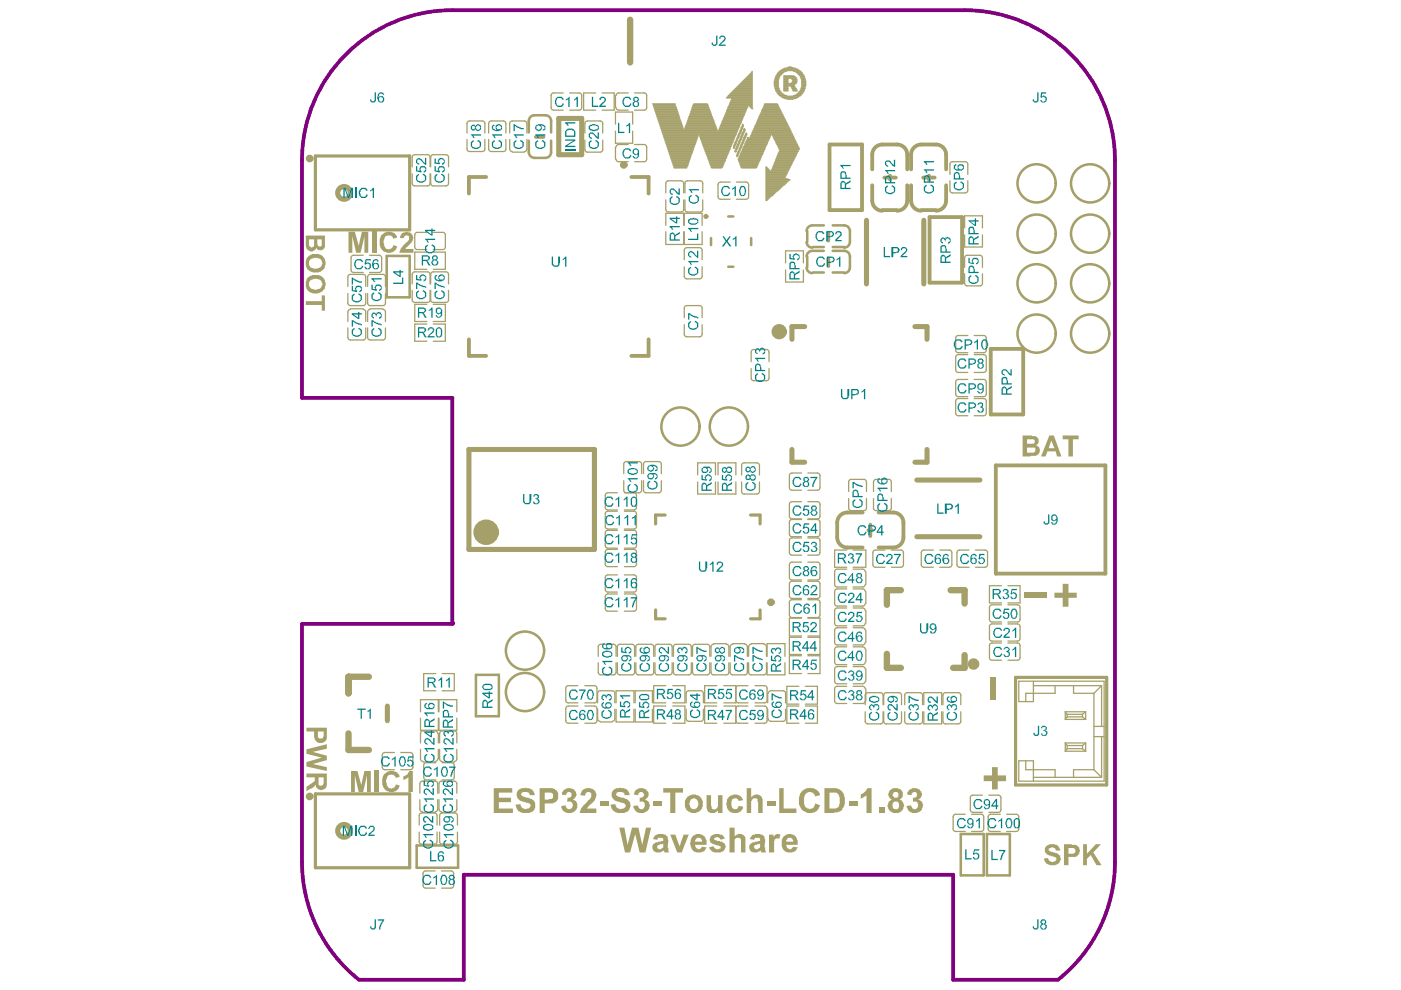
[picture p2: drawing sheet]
<svg xmlns="http://www.w3.org/2000/svg" width="297mm" height="210mm" viewBox="0 0 297 210" stroke-linecap="round" stroke-linejoin="round" font-family="sans-serif">
<circle cx="95.9" cy="132.1" r=".4" fill="#800080"/>
<path d="M76.1 207.7a31.8 31.8 0 0 1-12.1-24.9v-50.5h31.9v-47.9h-31.9v-50.4a31.9 31.9 0 0 1 31.9-31.8h108.6a31.9 31.9 0 0 1 31.9 31.8v148.8a31.8 31.8 0 0 1-12.1 24.9M76.2 207.7h22.1v-22.2h103.8v22.2h22.1" fill="none" stroke="#800080" stroke-width=".81"/>
<path d="M133.6 4.2v9M188 138.6v3h3M191 125.1h-3v3.1M201.5 125.1h3v2.9M204.5 138.9v2.7h-2.4M73.9 155.5v3.5h4.3M78.2 143.5h-4.3v3.5" fill="none" stroke="#a5a069" stroke-width="1.3"/>
<g fill="none" stroke="#a5a069" stroke-width=".27">
<path d="M117.4 19.7h2M120.8 19.7h2M126.3 19.7h-2.6v3.7h2.6M127.7 19.7h2.5v3.7h-2.5M131.2 19.7h2M134.5 19.7h2.1M87.4 33.3v2.1M87.4 36.9v2M87.9 39.4h2.7M87.9 32.8h2.7M91.2 33.3v2.1M91.2 36.9v2"/>
<path d="M91.3 33.3v2.1M91.3 36.9v2M91.9 39.4h2.7M91.9 32.8h2.7M95.1 33.3v2.1M95.1 36.9v2M99 26.2v2M99 29.6v2M99.6 32.1h2.7M99.6 25.6h2.7M102.8 26.2v2M102.8 29.6v2"/>
<path d="M103.6 26.2v2M103.6 29.6v2M104.1 32.1h2.6M104.1 25.6h2.6M107.3 26.2v2M107.3 29.6v2M108.1 26.2v2M108.1 29.6v2M108.6 25.6h2.6M108.6 32.3h2.6M111.7 26.2v2M111.7 29.6v2"/>
<path d="M116.8 20.2v2.6M117.4 23.4h2M120.8 23.4h2M123.3 20.2v2.6M124 26.2v2M124 29.7v2M124.5 25.6h2.7M124.5 32.3h2.7M127.8 26.2v2M127.8 29.7v2M130.5 20.2v2.6M130.5 26.3v-2.5h3.6v2.5"/>
<path d="M130.5 27.8v2.6h3.6v-2.6M130.5 31.2v2.5M131.2 23.4h2M131.2 34.3h2M131.2 30.6h2M134.5 23.4h2.1M134.5 34.3h2.1M134.5 30.6h2.1M137.1 20.2v2.6M137.1 31.2v2.5M141.2 38.9v2M141.7 38.3h2.7"/>
<path d="M144.9 38.9v2M145.2 38.9v2M145.8 38.3h2.7M149 38.9v2M152.2 39.1v2.6M152.8 38.6h2M156.2 38.6h2M158.7 39.1v2.6M201.4 34.8v2.2M201.4 38.3v2.1M201.9 34.3h2.7M205.2 34.8v2.2"/>
<path d="M205.2 38.3v2.1M73.8 58.7v2M74.3 58.2h2.7M74.4 54.7v2.5M75 57.8h2M75 54.1h2M77.5 58.7v2M77.9 58.7v2M78.3 57.8h2.1M78.3 54.1h2.1M78.5 58.2h2.7M80.9 54.7v2.5"/>
<path d="M81.7 58.7v2M87.4 58.2v2M87.9 49.8v2.6M87.9 57.6h2.7M88.5 52.9h2M88.5 49.3h2M90.5 53.5h-2.6v3.6h2.6M91.2 58.2v2M91.3 58.2v2M91.9 53.5h2.5v3.6h-2.5M91.9 57.6h2.7M91.9 52.9h2"/>
<path d="M91.9 49.3h2M94.4 49.8v2.6M95.1 58.2v2M141.2 42.4v2M141.2 47.8v-2.6h3.7v2.6M141.2 49.1v2.7h3.7v-2.7M141.7 45h2.7M144.9 42.4v2M145.1 47.8v-2.6h3.8v2.6M145.1 49.1v2.7h3.8v-2.7M145.1 53v2.1M145.1 56.6v2"/>
<path d="M145.2 42.4v2M145.6 59.1h2.7M145.6 52.5h2.7M145.8 45h2.7M148.9 53v2.1M148.9 56.6v2M149 42.4v2M152.8 42.3h2M156.2 42.3h2M166.6 55.7v-2.5h3.7v2.5M166.6 57.2v2.6h3.7v-2.6M201.9 40.9h2.7"/>
<path d="M204.5 48.3v-2.5h3.8v2.5M204.5 49.8v2.6h3.8v-2.6M204.5 54.7v2M204.5 58v2.1M205.1 54.1h2.7M208.3 54.7v2M208.3 58v2.1M73.8 62.2v2.1M73.8 66.1v2.1M73.8 69.5v2M74.3 65.5h2.7M74.3 72.1h2.7"/>
<path d="M74.3 64.8h2.7M77.5 62.2v2.1M77.5 66.1v2.1M77.5 69.5v2M77.9 62.2v2.1M77.9 66.1v2.1M77.9 69.5v2M78.5 65.5h2.7M78.5 72.1h2.7M78.5 64.8h2.7M81.7 62.2v2.1M81.7 66.1v2.1"/>
<path d="M81.7 69.5v2M87.4 61.6v2M87.9 64.1h2.7M90.5 64.5h-2.6v3.7h2.6M90.5 68.7h-2.6v3.7h2.6M91.2 61.6v2M91.3 61.6v2M91.9 64.5h2.5v3.7h-2.5M91.9 68.7h2.5v3.7h-2.5M91.9 64.1h2.7M95.1 61.6v2M145.1 65.3v2.1"/>
<path d="M145.1 68.8v2.1M145.6 71.4h2.7M145.6 64.8h2.7M148.9 65.3v2.1M148.9 68.8v2.1M159.3 74.6v2.1M159.3 78.2v2M159.8 74.1h2.7M163 74.6v2.1M163 78.2v2M202.6 71.7v2.5M202.6 75.7v2.7"/>
<path d="M203.2 79h2M203.2 71.1h2M203.2 74.8h2M203.2 75.2h2M205.1 60.6h2.7M206.5 79h2.1M206.5 71.1h2.1M206.5 74.8h2.1M206.5 75.2h2.1M209.1 71.7v2.5M209.1 75.7v2.7M132.2 98.4v2"/>
<path d="M132.8 97.9h2.7M136 98.4v2M136.4 98.4v2M137 97.9h2.7M140.2 98.4v2M157.2 98.7v2M157.8 98.1h2.7M159.8 80.7h2.7M161 98.7v2M202.6 81v2.6M202.6 85v2.6M203.2 88.1h2"/>
<path d="M203.2 80.5h2M203.2 84.1h2M203.2 84.5h2M206.5 88.1h2.1M206.5 80.5h2.1M206.5 84.1h2.1M206.5 84.5h2.1M209.1 81v2.6M209.1 85v2.6M128.3 105v2.6M128.3 108.9v2.7M128.3 113v2.7"/>
<path d="M128.3 117v2.6M128.9 108.1h2M128.9 116.5h2M128.9 112.4h2M128.9 116.2h2M128.9 108.4h2M128.9 112.2h2M128.9 104.5h2M132.2 101.9v2M132.4 108.1h2M132.4 116.5h2M132.4 112.4h2"/>
<path d="M132.4 116.2h2M132.4 108.4h2M132.4 112.2h2M132.4 104.5h3.1M134.9 105v2.6M134.9 108.9v2.7M134.9 113v2.7M134.9 117v2.6M136 101.9v2M136.4 101.9v2M137 104.5h2.7M140.2 101.9v2"/>
<path d="M147.9 102.2v2.5h3.8v-2.5M147.9 100.7v-2.6h3.8v2.6M152.2 100.7v-2.6h3.8v2.6M152.2 102.2v2.5h3.8v-2.5M157.2 102.2v2M157.8 104.7h2.7M161 102.2v2M167.4 100.8v2.6M167.4 106.9v2.6M167.4 110.7v2.6M167.4 114.6v2.6M167.4 119.7v2.7"/>
<path d="M167.9 119.2h2M167.9 110h2M167.9 113.8h2M167.9 110.1h2M167.9 117.7h2M167.9 114.1h2M167.9 103.9h2M167.9 100.3h2M167.9 106.4h2M171.3 119.2h2M171.3 110h2M171.3 113.8h2"/>
<path d="M171.3 110.1h2M171.3 117.7h2M171.3 114.1h2M171.3 103.9h2M171.3 100.3h2M171.3 106.4h2M173.9 100.8v2.6M173.9 106.9v2.6M173.9 110.7v2.6M173.9 114.6v2.6M173.9 119.7v2.7M179.5 116.6h-2.5v3.7h2.5"/>
<path d="M179.9 102.2v2M179.9 105.7v2M180.5 108.3h2.7M180.5 101.6h2.7M180.9 116.6h2.7v3.7h-2.7M183.7 102.2v2M183.7 105.7v2M185.1 117.2v2.5M185.2 102.2v2M185.2 105.7v2M185.6 116.6h2M185.7 108.3h2.7"/>
<path d="M185.7 101.6h2.7M189 116.6h2M189 102.2v2M189 105.7v2M191.5 117.2v2.5M195.3 117.2v2.5M195.9 116.6h2M199.2 116.6h2.1M201.8 117.2v2.5M202.9 117.2v2.5M203.4 116.6h2.1M206.8 116.6h2"/>
<path d="M209.4 117.2v2.5M126.8 137.1v2.1M127.4 136.6h2.7M128.3 122.4v2.6M128.3 126.5v2.5M128.9 120.1h2M128.9 125.9h2M128.9 121.9h2M128.9 125.5h2M128.9 129.6h2M130.6 137.1v2.1M130.9 137.1v2.1"/>
<path d="M131.4 136.6h2.6M132.4 120.1h2M132.4 125.9h2M132.4 121.9h2M132.4 125.5h2M132.4 129.6h2M134.5 137.1v2.1M134.8 137.1v2.1M134.9 122.4v2.6M134.9 126.5v2.5M135.4 136.6h2.7M138.6 137.1v2.1"/>
<path d="M138.9 137.1v2.1M139.4 136.6h2.6M142.5 137.1v2.1M142.8 137.1v2.1M143.3 136.6h2.7M146.6 137.1v2.1M146.8 137.1v2.1M147.4 136.6h2.5M150.5 137.1v2.1M150.8 137.1v2.1M151.3 136.5h2.7M154.5 137.1v2.1"/>
<path d="M154.8 137.1v2.1M155.3 136.5h2.6M158.5 137.1v2.1M158.7 137.1v2.1M159.3 136.5h2.7M162.5 137.1v2.1M162.6 139.2v-2.7h3.8v2.7M167.4 123.8v2.5M167.4 127.7v2.7M167.9 130.9h2M167.9 123h2M167.9 126.9h2"/>
<path d="M167.9 123.2h2M167.9 127.2h2M169.9 139h-2.5v3.8h2.5M169.9 131.1h-2.5v3.7h2.5M169.9 135.1h-2.5v3.7h2.5M171.3 139h2.6v3.8h-2.6M171.3 131.1h2.6v3.7h-2.6M171.3 135.1h2.6v3.7h-2.6M171.3 130.9h2M171.3 123h2M171.3 126.9h2M171.3 123.2h2"/>
<path d="M171.3 127.2h2M173.9 123.8v2.5M173.9 127.7v2.7M177 121.2v2.7M177 125.4v2.6M177 129.4v2.7M177 133.6v2.6M177 137.7v2.7M177.5 136.7h2M177.5 133.1h2M177.5 137.1h2M177.5 132.7h2"/>
<path d="M177.5 124.5h2M177.5 120.7h2M177.5 128.9h2M177.5 124.9h2M177.5 128.5h2M180.9 136.7h2M180.9 133.1h2M180.9 137.1h2M180.9 132.7h2M180.9 124.5h2M180.9 120.7h2M180.9 128.9h2"/>
<path d="M180.9 124.9h2M180.9 128.5h2M183.6 121.2v2.7M183.6 125.4v2.6M183.6 129.4v2.7M183.6 133.6v2.6M183.6 137.7v2.7M185.6 120.3h2M189 120.3h2M195.9 120.3h2M199.2 120.3h2.1M203.4 120.3h2.1"/>
<path d="M206.8 120.3h2M209.8 128.8v2.5M209.8 132.8v2.6M209.8 136.9v2.5M210.3 131.9h2M210.3 140h2M210.3 136.3h2M210.3 135.9h2M210.3 132.3h2M210.3 128.2h2M212.3 124.2h-2.5v3.6h2.5M213.7 131.9h2"/>
<path d="M213.7 140h2M213.7 136.3h2M213.7 124.2h2.6v3.6h-2.6M213.7 135.9h2M213.7 132.3h2M213.7 128.2h2M216.3 128.8v2.5M216.3 132.8v2.6M216.3 136.9v2.5M81.6 159.6h2M85 159.6h2M89.2 150.9v-2.6h3.7v2.6"/>
<path d="M89.2 152.3v2.5h3.7v-2.5M89.2 155.5v2M89.2 158.9v2M89.7 155h2.6M92.4 142.8h-2.6v3.7h2.6M92.9 155.5v2M92.9 158.9v2M93.1 150.9v-2.6h3.8v2.6M93.1 152.3v2.5h3.8v-2.5M93.2 155.5v2M93.2 158.9v2M93.7 142.8h2.6v3.7h-2.6"/>
<path d="M93.7 155h2.6M96.9 155.5v2M96.9 158.9v2M120 145.9v2.6M120 150.2v2.6M120.5 153.3h2M120.5 149h2M120.5 145.4h2M120.5 149.7h2M124 153.3h2M124 149h2M124 145.4h2"/>
<path d="M124 149.7h2M126.6 145.9v2.6M126.6 150.2v2.6M126.7 147v2M126.7 150.4v2M126.8 140.5v2M127.2 146.5h2.6M127.2 153.1h2.6M127.4 143.1h2.7M130.4 147v2M130.4 150.4v2M130.6 149v-2.5h3.8v2.5"/>
<path d="M130.6 150.4v2.7h3.8v-2.7M130.6 140.5v2M130.9 140.5v2M131.4 143.1h2.6M134.5 140.5v2M134.7 149v-2.5h3.6v2.5M134.7 150.4v2.7h3.6v-2.7M134.8 140.5v2M135.4 143.1h2.7M138.6 140.5v2M138.9 140.5v2M139.4 143.1h2.6"/>
<path d="M141.2 149.7h-2.6v3.6h2.6M141.2 145.4h-2.6v3.6h2.6M142.5 140.5v2M142.6 149.7h2.6v3.6h-2.6M142.6 145.4h2.6v3.6h-2.6M142.8 140.5v2M143.3 143.1h2.7M145.5 147v2M145.5 150.4v2M146 146.5h2.6M146 152.9h2.6M146.6 140.5v2"/>
<path d="M146.8 140.5v2M147.4 143.1h2.5M149.1 147v2M149.1 150.4v2M150.5 140.5v2M150.8 140.5v2M151.3 143.1h2.7M152 149.7h-2.6v3.6h2.6M152 145.4h-2.6v3.6h2.6M153.5 149.7h2.5v3.6h-2.5M153.5 145.4h2.5v3.6h-2.5M154.5 140.5v2"/>
<path d="M154.8 140.5v2M155.3 143.1h2.6M156.6 153.3h2M156.6 149h2M156.6 145.4h2M156.6 149.7h2M158.5 140.5v2M158.7 140.5v2M159.3 143.1h2.7M160.1 153.3h2M160.1 149h2M160.1 145.4h2"/>
<path d="M160.1 149.7h2M162.5 140.5v2M162.6 140.5v2.6h3.8v-2.6M162.6 145.9v2.6M162.6 150.2v2.6M162.8 147v2M162.8 150.4v2M163.4 146.5h2.6M163.4 152.9h2.6M166.6 147v2M166.6 150.4v2M169.4 149.7h-2.6v3.6h2.6"/>
<path d="M169.4 145.5h-2.6v3.8h2.6M170.7 149.7h2.6v3.6h-2.6M170.7 145.5h2.6v3.8h-2.6M177 141.9v2.5M177 146.1v2.5M177.5 145.5h2M177.5 140.9h2M177.5 141.3h2M177.5 145h2M177.5 149.2h2M180.9 145.5h2M180.9 140.9h2"/>
<path d="M180.9 141.3h2M180.9 145h2M180.9 149.2h2M183.4 147.4v2M183.4 150.9v2M183.6 141.9v2.5M183.6 146.1v2.5M184 153.5h2.7M184 146.9h2.7M187.2 147.4v2M187.2 150.9v2M187.4 147.4v2"/>
<path d="M187.4 150.9v2M187.9 153.5h2.7M187.9 146.9h2.7M191.1 147.4v2M191.1 150.9v2M191.8 147.4v2M191.8 150.9v2M192.4 153.5h2.7M192.4 146.9h2.7M195.6 147.4v2M195.6 150.9v2M195.9 150.9v2.6h3.8v-2.6"/>
<path d="M195.9 149.4v-2.5h3.8v2.5M199.9 147.4v2M199.9 150.9v2M200.5 153.5h2.7M200.5 146.9h2.7M203.7 147.4v2M203.7 150.9v2M219.1 144.4v4.4h-3.1v-4.4h18.1v21.2h-18.1v-4.3h3.1v4.3M219.1 145.4h14.5M223.7 145.4v1.6h-6.2v1.8M225.9 159.3h4.3M225.9 157.5h4.3"/>
<path d="M225.9 152.5h4.3M225.9 150.9v1.6M225.9 157.5v1.8M225.9 157.5l.4 .6M225.9 150.9h4.3M225.9 150.9l.4 .6M226.3 158.7l-.4 .6M226.3 152l-.4 .5M226.3 158.7h3.2M226.3 158.1h3.2M226.3 152h3.2M226.3 151.5h3.2"/>
<path d="M226.3 151.5v.5M226.3 158.1v.6M227.6 145.4v1.6h4.3M229.5 151.5v.5M229.5 158.1v.6M229.5 158.7l.7 .6M229.5 152l.7 .5M230.2 157.5l-.7 .6M230.2 150.9v1.6M230.2 157.5v1.8M230.2 150.9l-.7 .6M231.9 156.2h2.2"/>
<path d="M231.9 154h2.2M231.9 147v16.2M233.6 145.4l-1.7 1.6M233.6 145.4v8.6M233.6 156.2v8.6M81 160.1v2.6M81.6 163.2h2M85 163.2h2M87.5 160.1v2.6M88.9 172.9v2M88.9 176.4v2M89 166.2v2"/>
<path d="M89 169.5v2.1M89.4 179h2.7M89.4 172.4h2.7M89.6 172.2h2.7M89.6 165.6h2.7M89.7 161.6h2.6M89.8 162.3v2.5M90.4 165.4h2M90.4 161.7h2M92.7 172.9v2M92.7 176.4v2M92.8 166.2v2"/>
<path d="M92.8 169.5v2.1M93.1 166.2v2M93.1 169.5v2.1M93.2 172.9v2M93.2 176.4v2M93.6 172.2h2.7M93.6 165.6h2.7M93.7 179h2.7M93.7 172.4h2.7M93.7 165.4h2.1M93.7 161.6h2.6M93.7 161.7h2.1"/>
<path d="M96.3 162.3v2.5M96.9 166.2v2M96.9 169.5v2.1M97 172.9v2M97 176.4v2M202.1 173.2v2.5M202.6 176.3h2M202.6 172.6h2M205.7 169.1v2.6M206 176.3h2M206 172.6h2M206.3 172.2h2"/>
<path d="M206.3 168.6h2M208.6 173.2v2.5M209.5 173.2v2.5M209.6 172.2h2.1M209.6 168.6h2.1M210.1 176.3h2M210.1 172.6h2M212.2 169.1v2.6M213.4 176.3h2.1M213.4 172.6h2.1M216 173.2v2.5M217.5 161.3v1.9h6.2v1.6"/>
<path d="M219.1 164.8h14.5M231.9 163.2h-4.3v1.6M231.9 163.2l1.7 1.6M89.7 185.2v2.6M90.2 188.3h2.1M90.2 184.7h2.1M93.6 188.3h2M93.6 184.7h2M96.2 185.2v2.6"/>
</g>
<g fill="none" stroke="#a5a069" stroke-width=".54">
<path d="M112.1 25.6v2.5M112.1 29.8v2.5M113.3 33.5h2.3M113.3 24.4h2.3M116.8 25.6v2.5M116.8 29.8v2.5M82 54.3h4.9v8.7h-4.9zM150.8 50.5v1.5M154.4 56.6h1.1M154.4 45.9h1.1M159.3 50.5v1.5M171.1 49v2.3"/>
<path d="M171.1 54.4v2.3M172.4 57.8h2.3M172.4 52.4h2.3M172.4 47.8h2.3M172.4 53.2h2.3M176.6 57.8h2.4M176.6 52.4h2.4M176.6 47.8h2.4M176.6 53.2h2.4M180.2 49v2.3M180.2 54.4v2.3M100.9 143.1h4.9v8.8h-4.9z"/>
<path d="M88.3 179.3h8.8v4.7h-8.8zM203.7 176.8h4.9v8.8h-4.9zM209.2 176.8h4.9v8.8h-4.9z"/>
</g>
<g fill="none" stroke="#a5a069" stroke-width=".81">
<path d="M103.1 37.5h-3.7v3.5M113.6 29h1.6M133.9 37.5h3.6v3.5M175.9 30.6h6.9v13.9h-6.9zM184.9 32.8v3.1M184.9 39.3v3.2M187.1 30.6h3.1M187.5 37.7h2.4M188.7 37.3v.8M192.4 32.8v3.1M192.4 39.3v3.2M193.2 32.8v3.1"/>
<path d="M193.2 39.3v3.2M195.3 30.6h3.1M195.7 37.7h2.5M197 37.3v.8M200.6 32.8v3.1M200.6 39.3v3.2M175.6 49.4v1.6M175.6 54.8v1.6M187.1 44.5h3.1M195.3 44.5h3.1M197.1 46h6.9v13.9h-6.9zM99.4 71.9v3.6h3.7"/>
<path d="M137.5 71.9v3.6h-3.6M210.1 74h6.8v13.9h-6.8zM211.1 98.7h23.3v22.9h-23.3zM177.5 110.8v3.1M179.7 108.7h3.2M179.7 116.1h3.2M184.1 112.4h.8M184.5 111.2v2.5M186.3 108.7h3.1M186.3 116.1h3.1M191.5 110.8v3.1"/>
</g>
<path d="M66.9 33.1h20v15.6h-20zM141 109.2h-2v1.9M159.1 109.2h2.1v1.9M139 129.3v1.9h2M161.2 129.3v1.9h-2.1M215.3 143.6h19.3v22.8h-19.3zM66.9 168.3h20v15.7h-20z" fill="none" stroke="#a5a069" stroke-width=".67"/>
<g fill="none" stroke="#a5a069" stroke-width=".21">
<path d="M154.7 20h4.8M154.8 19.8h4.7M154.9 19.7h4.6M155.1 19.6h4.4M155.2 19.4h4.3M155.3 19.3h4.2M155.5 19.2h4M155.6 19h3.9M155.8 18.9h3.7M155.9 18.8h3.6M156 18.6h3.5M156.2 18.5h3.3"/>
<path d="M156.3 18.4h3.2M156.4 18.2h3.1M156.6 18.1h2.9M156.7 18h2.8M156.8 17.8h2.7M157 17.7h2.5M157.1 17.5h2.4M157.2 17.4h2.3M157.4 17.3h2.1M157.5 17.1h2M157.6 17h1.9M157.8 16.9h1.7"/>
<path d="M157.9 16.7h1.6M158 16.6h1.5M158.2 16.5h1.3M158.3 16.3h1.2M158.5 16.2h1M158.6 16.1h.9M158.7 15.9h.8M158.9 15.8h.6M159 15.7h.5M159.1 15.5h.4M159.3 15.4h.2M159.4 15.3h.1"/>
<path d="M159.4 15.1h.1M164.1 18.2h1M164.1 18.1h1M164.1 18h1M164.1 17.8h1M164.1 17.7h1M164.1 17.5h1M164.1 17.4h1M164.1 17.3h1M164.1 17.1h1M164.3 18.8h.9M164.3 18.6h.9"/>
<path d="M164.3 18.5h.8M164.3 18.4h.8M164.3 17h.8M164.3 16.9h.8M164.3 16.7h.9M164.3 16.6h.9M164.4 19.2h.9M164.4 19h.9M164.4 18.9h.8M164.4 16.5h.8M164.4 16.3h.9M164.4 16.2h.9"/>
<path d="M164.5 19.4h1.1M164.5 19.3h1M164.5 16.1h1M164.7 19.6h.9M164.7 15.9h.9M164.7 15.8h1M164.8 19.8h1.2M164.8 19.7h.9M164.8 15.7h1.1M164.8 15.5h1.2M164.9 15.4h1.3M164.9 20h1.3"/>
<path d="M165.1 15.3h1.3M165.2 15.1h1.6M165.3 15h4.4M165.6 14.8h3.8M165.7 14.7h3.6M166 14.6h3M166.2 19.3h.9M166.2 19.2h.9M166.2 19h.9M166.2 18.9h.9M166.2 18.8h.9M166.2 18.6h.9"/>
<path d="M166.2 18.5h.9M166.2 18.4h.9M166.2 18.2h2.2M166.2 18.1h2.2M166.2 18h2.2M166.2 17.8h2.5M166.2 17.7h2.7M166.2 17.5h.9M166.2 17.4h.9M166.2 17.3h.9M166.2 17.1h.9M166.2 17h.9"/>
<path d="M166.2 16.9h.9M166.2 16.7h.9M166.2 16.6h2.7M166.2 16.5h2.7M166.2 16.3h2.5M166.2 16.2h2.4M166.2 16.1h2.1M166.3 14.4h2.4M166.8 14.3h1.4M167.2 14.2h.6M167.6 18.4h1M167.8 18.6h.9"/>
<path d="M167.8 18.5h.8M167.8 17.5h1.1M167.8 16.7h1.2M167.9 18.9h1M167.9 18.8h1M167.9 17.4h1.1M167.9 16.9h1.1M168 19.2h1M168 19h1M168 17.3h1M168 17.1h1M168 17h1"/>
<path d="M168.2 19.3h.9M168.2 15.1h1.6M168.6 15.3h1.3M168.9 15.4h1.2M168.9 20h1.2M169 19.8h1.2M169 15.5h1.2M169.1 15.7h1.1M169.3 19.7h.9M169.3 19.6h1M169.3 15.8h1M169.4 19.4h1.1"/>
<path d="M169.4 15.9h1.1M169.5 19.3h1M169.5 16.1h1M169.7 19.2h.9M169.7 19h.9M169.7 16.3h.9M169.7 16.2h.9M169.8 18.9h.8M169.8 18.8h.9M169.8 18.6h.9M169.8 16.7h.9M169.8 16.6h.9"/>
<path d="M169.8 16.5h.8M169.9 18.5h.8M169.9 18.4h.8M169.9 18.2h1M169.9 18.1h1M169.9 18h1M169.9 17.8h1M169.9 17.7h1M169.9 17.5h1M169.9 17.4h1M169.9 17.3h1M169.9 17.1h1"/>
<path d="M169.9 17h.8M169.9 16.9h.8M138.3 22h4.9M138.5 22.4h4.7M138.5 22.3h4.7M138.5 22.1h4.7M138.6 22.8h4.9M138.6 22.7h4.7M138.6 22.5h4.7M138.7 23.2h4.9M138.7 23.1h4.8M138.7 22.9h4.8"/>
<path d="M138.9 23.6h4.8M138.9 23.5h4.7M138.9 23.4h4.7M139 23.9h4.7M139 23.8h4.7M139 24h4.9M139.1 24.4h4.9M139.1 24.3h4.8M139.1 24.2h4.8M139.3 24.8h4.8M139.3 24.7h4.7M139.3 24.6h4.7"/>
<path d="M139.4 25.2h4.7M139.4 25.1h4.7M139.4 25h4.7M139.5 25.6h4.9M139.5 25.5h4.8M139.5 25.4h4.8M139.7 26.1h4.8M139.7 25.9h4.7M139.7 25.8h4.7M139.8 26.5h4.9M139.8 26.3h4.7M139.8 26.2h4.7"/>
<path d="M139.9 26.9h4.9M139.9 26.7h4.8M139.9 26.6h4.8M140.1 27.3h4.8M140.1 27.1h4.7M140.1 27h4.7M140.2 27.5h4.7M140.2 27.4h4.7M140.2 27.7h11.9M140.4 28.1h15.9M140.4 27.9h15.9M140.4 27.8h16"/>
<path d="M140.5 28.5h15.7M140.5 28.3h15.7M140.5 28.2h15.7M140.6 28.9h7.5M140.6 28.8h7.5M140.6 28.6h7.5M140.8 29.3h7.1M140.8 29.2h7.1M140.8 29h7.1M140.9 29.7h6.9M140.9 29.6h6.9M140.9 29.4h6.9"/>
<path d="M141 30.1h6.6M141 30h6.6M141 29.8h6.6M141.2 30.5h6.3M141.2 30.4h6.3M141.2 30.2h6.3M141.3 30.9h5.9M141.3 30.8h6.1M141.3 30.6h6.1M141.4 31.3h5.7M141.4 31.2h5.8M141.4 31h5.8"/>
<path d="M141.6 31.7h5.4M141.6 31.6h5.5M141.6 31.5h5.5M141.7 32.1h5.1M141.7 32h5.3M141.7 31.9h5.3M141.8 32.5h4.9M141.8 32.3h5M141.8 32.4h5M142 32.9h4.6M142 32.8h4.6M142 32.7h4.7"/>
<path d="M142.1 33.3h4.3M142.1 33.2h4.3M142.1 33.1h4.5M142.2 33.7h4.1M142.2 33.6h4.1M142.2 33.5h4.2M142.4 34.2h3.8M142.4 34h3.8M142.4 33.9h3.9M142.5 34.6h3.5M142.5 34.4h3.5M142.5 34.3h3.7"/>
<path d="M142.6 35h3.3M142.6 34.8h3.3M142.6 34.7h3.4M142.8 35.4h3M142.8 35.2h3M142.8 35.1h3.1M142.9 35.6h2.7M142.9 35.5h2.7M145.1 27.5h7M145.1 27.4h6.9M145.2 27.3h6.8M145.2 27.1h6.8"/>
<path d="M145.2 27h6.6M145.3 26.9h6.5M145.3 26.7h6.5M145.3 26.6h6.4M145.5 26.5h6.2M145.5 26.3h6.1M145.6 26.2h6M145.6 26.1h6M145.6 25.9h5.8M145.8 25.8h5.6M145.8 25.6h5.6M145.8 25.5h5.5"/>
<path d="M145.9 25.4h5.4M145.9 25.2h5.3M145.9 25.1h5.3M146 25h5.2M146 24.8h5M146 24.7h5M146.2 24.6h4.7M146.2 24.4h4.7M146.3 24.3h4.6M146.3 24.2h4.5M146.3 24h4.5M146.4 23.9h4.4"/>
<path d="M146.4 23.8h4.2M146.4 23.6h4.2M146.6 23.5h4M146.6 23.4h3.9M146.6 23.2h3.9M146.7 23.1h3.6M146.7 22.9h3.6M146.7 22.8h3.6M146.8 22.7h3.4M146.8 22.5h3.4M146.8 22.4h3.4M147 22.3h3.1"/>
<path d="M147 22.1h3.1M147.1 22h2.8M148.2 28.6h7.8M148.3 29h7.6M148.3 28.9h7.6M148.3 28.8h7.7M148.5 29.4h7.3M148.5 29.3h7.3M148.5 29.2h7.3M148.6 29.7h7M148.6 29.6h7M148.7 30.1h6.8"/>
<path d="M148.7 30h6.8M148.7 29.8h6.8M148.9 30.5h6.3M148.9 30.4h6.4M148.9 30.2h6.4M149 30.9h6.1M149 30.8h6.1M149 30.6h6.2M149.1 31.2h5.8M149.1 31h6M149.3 31.6h5.5M149.3 31.5h5.5"/>
<path d="M149.3 31.3h5.6M149.4 32h5.3M149.4 31.9h5.3M149.4 31.7h5.4M149.5 32.3h5M149.5 32.1h5M149.7 32.7h4.7M149.7 32.5h4.7M149.7 32.4h4.8M149.8 32.9h4.5M149.8 32.8h4.5M149.9 33.3h4.2"/>
<path d="M149.9 33.2h4.2M149.9 33.1h4.2M150.1 33.7h3.8M150.1 33.6h3.9M150.1 33.5h3.9M150.2 34h3.7M150.2 33.9h3.7M150.3 34.4h3.3M150.3 34.3h3.4M150.3 34.2h3.4M150.5 34.8h3M150.5 34.7h3"/>
<path d="M150.5 34.6h3.1M150.6 35.1h2.7M150.6 35h2.9M150.8 35.5h2.4M150.8 35.4h2.4M150.8 35.2h2.5M150.9 35.6h2.1M152.4 27.5h4M152.4 27.4h4.2M152.4 27.7h4M152.5 27.3h4.1M152.5 27.1h4.2"/>
<path d="M152.6 27h4.1M152.6 26.9h4.2M152.6 26.7h4.2M152.8 26.6h4M152.8 26.5h4.2M152.9 26.3h4.1M152.9 26.2h4.2M153 26.1h4.1M153 25.9h4.2M153 25.8h4.2M153.2 25.6h4M153.2 25.5h4.2"/>
<path d="M153.3 25.4h4.1M153.3 25.2h4.2M153.3 25.1h4.2M153.5 25h4M153.5 24.8h4.1M153.6 24.7h4M153.6 24.6h4.2M153.7 24.4h4.1M153.7 24.3h4.2M153.7 24.2h4.2M153.9 23.9h4.1M153.9 24h4"/>
<path d="M154 23.8h4M154 23.6h4.2M154 23.5h4.2M154 20.8h5.5M154 20.7h5.5M154.1 23.4h4.1M154.1 23.2h4.2M154.3 23.1h4M154.3 22.9h4.2M154.3 22.8h4.2M154.3 20.5h5.2M154.3 20.4h5.2"/>
<path d="M154.4 22.7h4.2M154.4 22.5h4.2M154.4 20.2h5.1M154.5 22.4h4.1M154.5 22.3h5M154.5 20.1h5M154.7 22.1h4.8M154.7 22h4.8M154.7 21.9h4.8M154.8 21.7h4.7M154.8 21.6h4.7M154.9 21.5h4.6"/>
<path d="M154.9 21.3h4.6M155.1 21.2h4.4M155.1 21.1h4.4M155.1 20.9h4.4M155.5 31.5h.3M155.5 31.3h.3M155.5 31.2h.3M155.5 31h.4M155.5 30.9h.4M155.6 30.8h.4M155.6 30.6h.4M155.8 32.1h.4"/>
<path d="M155.8 32h.4M155.8 30.5h.4M155.8 30.4h.4M155.8 30.2h.4M155.9 32.3h.1M155.9 31.9h.3M155.9 31.7h.4M155.9 31.6h.4M155.9 30.1h.4M155.9 30h.4M156 31.5h.4M156 31.3h.4"/>
<path d="M156 29.8h.4M156 29.7h.4M156.2 33.2h.2M156.2 33.1h.2M156.2 32.9h.4M156.2 32.8h.4M156.2 31.2h.4M156.2 31h.4M156.2 30.9h.4M156.2 29.6h.2M156.2 29.4h.4M156.2 29.3h.4"/>
<path d="M156.3 32.7h.4M156.3 32.5h.4M156.3 30.8h.4M156.3 30.6h.4M156.3 29.2h.4M156.3 29h.4M156.3 32.4h.4M156.4 33.7h4.9M156.4 32.3h.4M156.4 32.1h.4M156.4 30.5h.4M156.4 30.4h.4"/>
<path d="M156.4 28.9h.4M156.4 28.8h.4M156.4 28.6h.4M156.6 34.2h4.4M156.6 34h4.6M156.6 33.9h4.6M156.6 33.6h4.7M156.6 33.5h4.7M156.6 32h.4M156.6 31.9h.4M156.6 30.2h.4M156.6 30.1h.4"/>
<path d="M156.6 30h.4M156.6 28.5h.4M156.6 28.3h.4M156.7 34.4h4.2M156.7 34.3h4.3M156.7 33.3h4.7M156.7 33.2h4.7M156.7 31.7h.3M156.7 31.6h.4M156.7 31.5h.4M156.7 29.8h.4M156.7 29.7h.4"/>
<path d="M156.7 28.2h.4M156.7 28.1h.4M156.8 34.8h3.9M156.8 34.7h3.9M156.8 34.6h4.1M156.8 33.1h4.8M156.8 32.9h4.8M156.8 31.3h.4M156.8 31.2h.4M156.8 29.6h.4M156.8 29.4h.4M156.8 27.9h.4"/>
<path d="M156.8 27.8h.4M156.8 27.7h.4M157 35.2h3.6M157 35.1h3.6M157 35h3.7M157 32.8h4.7M157 32.7h4.7M157 32.5h4.8M157 27.5h.4M157 27.4h.4M157 31h.4M157 30.9h.4"/>
<path d="M157 30.8h.4M157 29.3h.4M157 29.2h.4M157 29h.4M157.1 35.5h3.4M157.1 35.4h3.4M157.1 32.3h4.7M157.1 27.3h.4M157.1 27.1h.4M157.1 27h.4M157.1 30.6h.4M157.1 30.5h.4"/>
<path d="M157.1 28.9h.4M157.1 28.8h.4M157.1 32.4h4.7M157.2 35.6h3.1M157.2 32.1h4.8M157.2 26.9h.4M157.2 26.7h.4M157.2 32h4.8M157.2 30.4h.4M157.2 30.2h.4M157.2 28.6h.4M157.2 28.5h.4"/>
<path d="M157.2 28.3h.4M157.4 26.6h.2M157.4 26.5h.2M157.4 26.3h.1M157.4 31.9h4.7M157.4 31.7h4.7M157.4 31.6h4.8M157.4 30.1h.4M157.4 30h.4M157.4 29.8h.4M157.4 28.2h.4M157.4 28.1h.4"/>
<path d="M157.5 31.5h4.7M157.5 31.3h4.7M157.5 29.7h.4M157.5 29.6h.4M157.5 27.9h.4M157.5 27.8h.4M157.6 27.5h.4M157.6 27.4h.3M157.6 31.2h4.8M157.6 31h4.8M157.6 29.4h.4M157.6 29.3h.4"/>
<path d="M157.6 29.2h.6M157.6 27.7h.4M157.8 27.3h.1M157.8 30.9h4.7M157.8 30.8h4.7M157.8 29h.4M157.8 28.9h.4M157.9 30.6h4.7M157.9 30.5h4.7M157.9 30.4h4.9M157.9 28.8h.4M157.9 28.6h.4"/>
<path d="M158 30.2h4.8M158 30.1h4.8M158 28.5h.5M158 28.3h.3M158 28.2h.3M158.2 30h4.7M158.2 29.8h4.7M158.3 29.7h4.7M158.3 29.6h4.7M158.5 29.4h.2M158.5 29.3h.2M158.5 29.2h.2"/>
<path d="M158.7 22.4h.8M158.9 22.5h.6M158.9 29.4h4.3M158.9 29.3h4.3M159 22.7h.5M159 29.2h4.3M159 29h4.3M159.1 22.8h.4M159.1 28.9h4.2M159.1 28.8h4.3M159.3 22.9h.2M159.3 28.6h4.1"/>
<path d="M159.3 28.5h8.7M159.4 23.1h.3M159.4 28.3h8.6M159.4 28.2h8.5M159.4 28.1h8.4M159.5 27.9h8.3M159.5 27.8h8.3M159.7 27.5h7.9M159.7 27.7h7.9M159.8 27.4h7.7M159.8 27.3h7.7M159.9 27.1h7.5"/>
<path d="M159.9 27h7.5M159.9 26.9h7.3M160.1 26.7h7.1M160.1 26.6h7M160.2 26.5h6.9M160.2 26.3h6.8M160.3 26.2h6.7M160.3 26.1h6.5M160.5 25.9h6.3M160.5 25.8h6.2M160.5 25.6h6.2M160.6 25.5h6"/>
<path d="M160.6 25.4h6M160.7 25.2h5.7M160.7 25.1h5.7M160.9 25h5.4M160.9 24.8h5.4M160.9 24.7h5.3M161 24.6h5.2M161 24.4h5M161.2 24.3h4.8M161.2 24.2h4.7M161.3 23.9h4.4M161.3 24h4.6"/>
<path d="M161.4 23.8h4.3M161.4 23.6h4.2M161.4 23.5h4.2M161.6 23.4h3.9M161.6 23.2h3.9M161.7 23.1h3.6M161.7 22.9h3.6M161.8 22.8h3.4M161.8 22.7h3.4M162 22.5h3.1M162 22.4h3.1M162 22.3h2.9"/>
<path d="M162.1 22.1h2.8M162.1 22h2.7M162.4 35.6h.4M162.4 35.5h.2M162.4 35.4h.1M162.4 36.2h.9M162.4 36h.8M162.4 35.9h.6M162.4 35.8h.5M162.4 40h3.1M162.4 39.8h3.2M162.4 39.7h3.3"/>
<path d="M162.4 39.6h3.5M162.4 39.4h3.6M162.4 39.3h3.9M162.4 39.1h4M162.4 39h4.2M162.4 38.9h4.3M162.4 38.7h4.4M162.4 38.6h4.6M162.4 38.5h4.7M162.4 38.3h4.8M162.4 38.2h5.1M162.4 38.1h5.1"/>
<path d="M162.4 37.9h4.7M162.4 37.8h4.3M162.4 37.7h4M162.4 37.5h4.2M162.4 37.4h4.2M162.4 37.3h4.3M162.4 37.1h4.3M162.4 37h4.4M162.4 36.9h4.4M162.4 36.7h4.6M162.4 36.6h4.6M162.4 36.4h4.7"/>
<path d="M162.4 36.3h4.7M163.6 36.2h3.6M163.6 36h3.6M163.6 35.9h3.8M163.7 35.6h3.8M163.7 35.8h3.7M163.7 28.8h4.5M163.7 28.6h4.3M163.9 35.5h3.6M163.9 35.4h3.7M163.9 35.2h3.7M163.9 29h4.4"/>
<path d="M163.9 28.9h4.4M164 35.1h3.8M164 35h3.8M164 29.3h4.4M164 29.2h4.3M164.1 34.8h3.8M164.1 34.7h3.8M164.1 34.6h3.9M164.1 29.6h4.5M164.1 29.4h4.3M164.3 34.4h3.7M164.3 34.3h3.9"/>
<path d="M164.3 29.8h4.4M164.3 29.7h4.3M164.4 34.2h3.8M164.4 34h3.9M164.4 33.9h3.9M164.4 30.1h4.5M164.4 30h4.3M164.5 33.7h3.9M164.5 33.6h3.9M164.5 30.4h4.5M164.5 30.2h4.4M164.7 33.5h3.9"/>
<path d="M164.7 33.3h3.9M164.7 33.2h4M164.7 30.6h4.4M164.7 30.5h4.3M164.8 33.1h3.9M164.8 32.9h4.1M164.8 30.9h4.5M164.8 30.8h4.3M164.9 32.8h4M164.9 32.7h4.1M164.9 32.5h4.1M164.9 31.2h4.5"/>
<path d="M164.9 31h4.4M165.1 32.3h4M165.1 31.5h4.4M165.1 31.3h4.3M165.1 20.1h1.3M165.1 32.4h4M165.2 32.1h4.1M165.2 32h4.1M165.2 31.7h4.2M165.2 31.6h4.3M165.2 20.2h1.6M165.3 31.9h4.1"/>
<path d="M165.3 20.4h4.4M165.6 20.5h3.8M165.7 20.7h3.6M166 20.8h3M166.3 20.9h2.4M166.8 21.1h1.4M168.2 20.2h1.6M168.6 20.1h1.3M162.4 42.5h.2M162.4 42.4h.4M162.4 42.3h.5M162.4 42.1h.6"/>
<path d="M162.4 42h.8M162.4 41.8h.9M162.4 41.7h1M162.4 41.6h1.3M162.4 41.4h1.5M162.4 41.3h1.6M162.4 41.2h1.7M162.4 41h1.9M162.4 40.9h2M162.4 40.8h2.1M162.4 40.6h2.3M162.4 40.5h2.5"/>
<path d="M162.4 40.4h2.7M162.4 40.2h2.8M162.4 40.1h2.9"/>
</g>
<path d="M118.5 25.1h4.8v7.7h-4.8zM183.7 46.7v13.5M195.9 46.7v13.5M170.6 69.2h-2.7v2.7M194 69.2h2.5v2.7M99.4 95.3h26.6v21.2h-26.6zM167.9 95.3v2.7h2.7M196.5 95.3v2.7h-2.5M194.4 113.8h13.4M194.4 101.8h13.4M82.1 149.7v3.1" fill="none" stroke="#a5a069" stroke-width="1.1"/>
<g fill="#a5a069">
<path d="M209.9 143.6h1.2v4.9h-1.2z" fill-rule="evenodd"/>
<path d="M217.2 125.7h4.7v1.1h-4.7z" fill-rule="evenodd"/>
</g>
<g fill="#a5a069">
<path d="M225.3 123.8h1.2v1.9h1.8v1.1h-1.8v1.8h-1.2v-1.8h-1.7v-1.1h1.7z"/>
<path d="M74.4 163.5h1.4l.8 2.9 .7-2.9h1.3v4.4h-.8v-3.5l-.8 3.5h-.9l-.9-3.5v3.5h-.8z"/>
<path d="M79.4 163.5h1v4.4h-1z"/>
<path d="M81.3 164.3a2.14 2.14 0 0 1 3.3-.2l.1 .6h.1l-.9 .3v-.2a.96 .96 0 0 0-1.5-.4l-.3 .1-.1 .7a1.77 1.77 0 0 0 .5 1.9l.4 .1 .2-.1a.95 .95 0 0 0 .8-.8l.9 .3h-.1a1.67 1.67 0 0 1-2 1.3h-.2a2.36 2.36 0 0 1-1.3-3.2z"/>
<path d="M85.5 164.7l.8-.4 .6-.8h.6v4.4h-.9v-3.2l-.3 .4-.7 .3h-.1z"/>
<path d="M65 158.9l4.3-1.1v.9l-3 .7 3 .8v1l-3 .8 3 .7v.8l-4.3-1v-.9l3.2-1-3.2-.8z"/>
<path d="M73.9 49.1h1.3l.9 3 .6-3h1.4v4.5h-.8v-3.5l-.8 3.5h-1l-.8-3.5v3.5h-.8z"/>
<path d="M78.9 49.1h.9v4.5h-.9z"/>
<path d="M80.8 49.9a2.14 2.14 0 0 1 3.2-.1l.2 .5h.1l-1 .3v-.1a.96 .96 0 0 0-1.4-.4l-.3 .1-.1 .7a1.77 1.77 0 0 0 .5 1.9l.4 .1 .1-.1a.95 .95 0 0 0 .8-.8l1 .2h-.1a1.67 1.67 0 0 1-2.1 1.4h-.1a2.36 2.36 0 0 1-1.4-3.3z"/>
<path d="M85.2 49.4l.6-.1a1.62 1.62 0 0 1 1.6 .4 1.55 1.55 0 0 1-.5 2l-1 1.1h1.8v.8h-3v-.1a3.7 3.7 0 0 1 1.3-1.9v-.2a.92 .92 0 0 0 .7-.9v-.4l-.5-.3v.1h-.3l-.3 .3v.3h-.8v-.4z"/>
<path d="M221.7 179.5l.1-.1a2.21 2.21 0 0 1 2.2-.3l.5 .4 .3 .8h-1a.8 .8 0 0 0-.6-.6 .8 .8 0 0 0-.9 .4v.2l.5 .2v.1a3.2 3.2 0 0 1 1.8 .7l.2 .3a1.22 1.22 0 0 1-1 1.7l-.1 .1a2.85 2.85 0 0 1-2.2-.6l-.1-.8h.8a.94 .94 0 0 0 1 .8l.5-.2a.5 .5 0 0 0 .3-.6 .5 .5 0 0 0-.6-.3l-.6-.3a1.21 1.21 0 0 1-1.3-1.5z"/>
<path d="M229.6 179h.9v2l1.8-2h1.1l-1.6 1.7 1.8 2.7h-1.1l-1.2-2.1-.8 .8v1.3h-.9z"/>
<path d="M208.6 164.4h1.7v-1.7h1.2v1.7h1.8v1.2h-1.8v1.8h-1.2v-1.8h-1.7z"/>
<path d="M225.3 92.3h3.4v.8h-1.2v3.7h-1v-3.7h-1.2z"/>
<path d="M64.8 63.8h3.4v-1.2h.7v3.3h-.7v-1.2h-3.4z"/>
<path d="M131.3 175.5h1.1l.7 3.6 .9-3.6h1.4l.8 3.6 .8-3.6h1.1l-1.3 5.2h-1.2l-.9-3.9-1.1 3.9h-1.1z"/>
<path d="M142.1 177h1.1l.9 2.5v-.4h.2l.6-2.1h1.1l-1.5 3.7h-.9z"/>
<path d="M150.6 177.4a2.01 2.01 0 0 1 2.3-.4l.4 .1 .4 .7-.9 .2a.91 .91 0 0 0-1.2-.4h-.2v.4l.7 .3a1.65 1.65 0 0 1 1.8 1.2 1.4 1.4 0 0 1-1.7 1.2h-.1a1 1 0 0 1-1.1-.2l-.5-.4-.2-.4 1-.3 .3 .5 .5 .2a.54 .54 0 0 0 .7-.7 3.9 3.9 0 0 1-2.2-.8l-.1-.3z"/>
<path d="M154.7 175.5h1.1v1.9l.1-.2a1.33 1.33 0 0 1 2 .2l.1 .1v3.2h-.9v-2a.78 .78 0 0 0-.2-1 .78 .78 0 0 0-1 .1l-.1 .2v2.7h-1.1z"/>
<path d="M163 177h1v.5l.1-.1a.87 .87 0 0 1 1.4-.4l-.3 .9a.71 .71 0 0 0-.8 0 .71 .71 0 0 0-.3 .8v2h-1.1z"/>
<path d="M104.7 167.1h3.9v1h-2.8v1h2.5v1h-2.5v1.3h2.9v1h-4z"/>
<path d="M109.7 167.7a2.93 2.93 0 0 1 2.6-.6v.1a1.19 1.19 0 0 1 1 1v.4h-.9l-.1-.3a1.25 1.25 0 0 0-1.8-.1v.1a.48 .48 0 0 0 .5 .6l.2 .1a3 3 0 0 1 2.1 .9v.2a1.48 1.48 0 0 1-.8 2.1h-.1a3.4 3.4 0 0 1-2.3-.1l-.5-.5-.3-1 1.1-.1 .1 .5a1.09 1.09 0 0 0 1.9 0l.1-.1a.74 .74 0 0 0-.9-.7l-.2-.1a2.14 2.14 0 0 1-1.8-1.2z"/>
<path d="M119.3 167.8h.1a1.56 1.56 0 0 1 1.6-.7 1.56 1.56 0 0 1 1.2 1.2l-.2 .8-.6 .4a1.3 1.3 0 0 1 1 1 1.3 1.3 0 0 1-.4 1.3l-.2 .2a1.88 1.88 0 0 1-2 .2l-.5-.4-.3-.5v-.4l1-.1a.75 .75 0 0 0 .7 .8 .75 .75 0 0 0 .7-.8v-.5l-.4-.4h-.8l.2-.8a.63 .63 0 0 0 .8-.6 .63 .63 0 0 0-.8-.6l-.4 .7-1-.1h.1z"/>
<path d="M123.3 167.7a2 2 0 0 1 3 .2v.3h.1a2.56 2.56 0 0 1-1 2.1l-1 1.1h2v1h-3.5v-.3a7.1 7.1 0 0 1 2.2-2.7v-.1a.73 .73 0 0 0 .2-1.1 .73 .73 0 0 0-1-.1l-.3 .6-.9-.1z"/>
<path d="M127.2 169.9h1.9v1h-1.9z"/>
<path d="M129.8 167.8a2.38 2.38 0 0 1 2.4-.7 1.76 1.76 0 0 1 1.3 1.5h-1l-.1-.3a1.12 1.12 0 0 0-1.8 0 .48 .48 0 0 0 .6 .6l.2 .1a3.1 3.1 0 0 1 2.1 .9l.1 .2a2.11 2.11 0 0 1-.5 2 2.86 2.86 0 0 1-3.4-.5l-.3-1 1.1-.1 .3 .8 .6 .3 .4-.2a.71 .71 0 0 0 .9-.8l-.6-.4-.7-.1a2.16 2.16 0 0 1-1.7-1.2z"/>
<path d="M134.5 167.8h.2a1.54 1.54 0 0 1 2.5 0h.2l.1 .4a1.42 1.42 0 0 1-.8 1.3h.3v.2a1.12 1.12 0 0 1 .6 1.6v.1a1.87 1.87 0 0 1-1.7 1 1.87 1.87 0 0 1-1.6-1.2v-.3l.9-.1a.78 .78 0 0 0 .9 .8 .78 .78 0 0 0 .6-1.1 .76 .76 0 0 0-1.1-.6v-.8h.3a.69 .69 0 0 0 .7-.8h-.2a.5 .5 0 0 0-.4-.4 .5 .5 0 0 0-.5 .3h-.1l-.2 .4-.8-.1z"/>
<path d="M138.5 169.9h1.9v1h-1.9z"/>
<path d="M140.6 167.1h4.2v1h-1.6v4.3h-1.1v-4.3h-1.5z"/>
<path d="M149.8 168.6h1v2.3h.1a.41 .41 0 0 0-.1 .5 .41 .41 0 0 0 .5 .2l.1 .1a1.3 1.3 0 0 0 .8-1.6v-1.5h1v3.8h-1v-.7a1.39 1.39 0 0 1-2.3 .1l-.1-.4z"/>
<path d="M154.3 169.3a1.24 1.24 0 0 1 1-.7 1.67 1.67 0 0 1 2.1 .7l.1 .4-.9 .1a.69 .69 0 0 0-.7-.5 .69 .69 0 0 0-.7 .5h-.1v.3a1.06 1.06 0 0 0 1.1 1.5l.2-.2 .2-.5 1 .1h-.1a1.47 1.47 0 0 1-1.9 1.4 1.75 1.75 0 0 1-1.5-2.3z"/>
<path d="M158.3 167.1h1v1.9l.2-.1a1.16 1.16 0 0 1 1.2-.5 1.16 1.16 0 0 1 .9 .9l.1 .1v3h-1v-2.3l-.1-.2a.58 .58 0 0 0-.3-.7 .58 .58 0 0 0-.8 .3l-.2 .3v2.6h-1z"/>
<path d="M162.6 169.9h1.9v1h-1.9z"/>
<path d="M165.2 167.1h1v4.3h2.7v1h-3.7z"/>
<path d="M170.1 167.7a2.64 2.64 0 0 1 2.3-.6l1 .6 .5 .6v.3l-1.1 .3v-.2a1.11 1.11 0 0 0-1.2-.8 1.11 1.11 0 0 0-1 1 3.4 3.4 0 0 0 .1 2.3l.6 .2a1.1 1.1 0 0 0 1.5-.8l.1-.3 1 .5-.3 .6a1.94 1.94 0 0 1-1.8 1h-.1a2.41 2.41 0 0 1-2.3-3l.3-1.2z"/>
<path d="M179.9 169.9h1.9v1h-1.9z"/>
<path d="M182.5 168.5l.4-.3a1.25 1.25 0 0 0 .9-1l.2-.1h.8v5.3h-1.1v-3.8l-.7 .5-.5 .2z"/>
<path d="M186.4 171.3h1.1v1.1h-1.1z"/>
<path d="M192.5 167.8h.1a1.56 1.56 0 0 1 2.6 0h.1l.2 .4v.5l-.8 .8h.2v.2a1.16 1.16 0 0 1 .6 1.7v.3h-.2a1.81 1.81 0 0 1-2.8 0l-.3-.8 1-.1v.1a.75 .75 0 0 0 .7 .7 .75 .75 0 0 0 .8-.7v-.6h-.2a.62 .62 0 0 0-.9-.4v-.8h.1a.61 .61 0 0 0 .7-.5 .61 .61 0 0 0-.6-.7l-.5 .3-.1 .4-.8-.1z"/>
<path d="M65 154.3h4.3v1.9a1.26 1.26 0 0 1-1.6 1.3h-.2a1.72 1.72 0 0 1-.9-1.9v-.5h-1.6zM67.4 155.1v.5a.65 .65 0 0 0 .5 1 .65 .65 0 0 0 .7-.8v-.7z"/>
<path d="M65 164h4.3v1.8a1.4 1.4 0 0 1-1.1 1.7l-.7-.1a.72 .72 0 0 1-.5-.8l-.1-.3-.4 .7-1.5 .8v-1l1.1-.6v-.2a.69 .69 0 0 0 .6-.8v-.4h-1.7zM67.5 164.8v1a.54 .54 0 0 0 .4 .8h.5l.1-.4h.1v-1.4z"/>
<path d="M225.6 179h1.6v.1h.4a1.09 1.09 0 0 1 1.1 .6h.1v.4a1.35 1.35 0 0 1-1.7 1.6h-.6v1.7h-.9zM226.5 179.8v1.2h.6a.64 .64 0 0 0 .8-.4 .64 .64 0 0 0-.4-.8z"/>
<path d="M216.8 92.3h1.9l.3 .2a.85 .85 0 0 1 1 .5h.2l.1 .5h-.1v.4l-.6 .6h.2a1.07 1.07 0 0 1 .7 .9 1.07 1.07 0 0 1-.5 1l-.4 .2-2.8 .2zM217.8 93.1v1h.8a.62 .62 0 0 0 .6-.2 .62 .62 0 0 0 .2-.6l-.3-.2zM217.8 94.9v1.1h1.2a.58 .58 0 0 0 .5-.5 .58 .58 0 0 0-.3-.6z"/>
<path d="M222.5 92.3h.9l1.6 4.5h-.9l-.3-1.1h-1.7l-.4 1.1h-1zM222.9 93.4l-.6 1.6h1.3z"/>
<path d="M64.8 49.9h4.1v1.8a1 1 0 0 1-.4 1.2 1 1 0 0 1-1.2-.1l-.3-.3a1.04 1.04 0 0 1-1 .8 1.04 1.04 0 0 1-1-.8l-.2-.1zM67.3 50.8v.5a.68 .68 0 0 0 .5 .9 .62 .62 0 0 0 .4-.9v-.5zM65.5 50.8v1a.61 .61 0 0 0 .3 .6 .61 .61 0 0 0 .7 0l.1-.3v-1.3z"/>
<path d="M65.1 54.5a2.62 2.62 0 0 1 3.7 .2 2.38 2.38 0 0 1-.2 2.4 2.45 2.45 0 0 1-3.5-.1 2.84 2.84 0 0 1 0-2.5zM65.8 54.9a1.3 1.3 0 0 0 .1 1.8 1.66 1.66 0 0 0 2.3-.4v-.1a.95 .95 0 0 0-.8-1.4v-.1h-.9v.1z"/>
<path d="M65.1 59l.1-.1a2.65 2.65 0 0 1 3.6 .2 2.56 2.56 0 0 1 0 2.3 2.44 2.44 0 0 1-3.7 0 2.87 2.87 0 0 1 0-2.4zM65.8 59.4a1.15 1.15 0 0 0 .5 1.9l.8 .1a1.43 1.43 0 0 0 1.3-1.2l-.3-.7a1.88 1.88 0 0 0-2-.2v.1z"/>
<path d="M138.9 177.1a3.3 3.3 0 0 1 2.3-.1l.4 .4 .1 .6-.1 1.7 .2 1h-.9l-.1-.5-.2 .1a1.44 1.44 0 0 1-1.7 .3 1.08 1.08 0 0 1-.6-1.3 1.08 1.08 0 0 1 1.2-.7v-.2l.7-.1a.3 .3 0 0 0 .4-.1 .3 .3 0 0 0-.1-.4v-.2h-.3a.54 .54 0 0 0-.8 .4l-.9-.1zM139.4 179.3v.1a.49 .49 0 0 0 .1 .7 .49 .49 0 0 0 .7-.2 .67 .67 0 0 0 .3-1v.1h-.6v.1z"/>
<path d="M146.6 177.6h.1a1.69 1.69 0 0 1 2-.7 1.69 1.69 0 0 1 1.1 1.8v.4h-2.4a.83 .83 0 0 0 .4 .8 .83 .83 0 0 0 .9-.1v-.3l1.1 .2-.1 .1a1.4 1.4 0 0 1-1.6 .9h-.2a1.62 1.62 0 0 1-1.5-1.6l-.1-.4zM147.5 177.9l-.1 .5h1.5a.74 .74 0 0 0-1-.8z"/>
<path d="M159.4 177.1a2.87 2.87 0 0 1 2.4 0l.3 .3v.5h.1l-.1 1.8h.1l.2 1h-1l-.1-.5-.1 .1a1.44 1.44 0 0 1-1.8 .3 1.08 1.08 0 0 1-.5-1.3 1.08 1.08 0 0 1 1.2-.7v-.2l.6-.1a.3 .3 0 0 0 .5-.1 .3 .3 0 0 0-.2-.4v-.2h-.3a.54 .54 0 0 0-.8 .4l-.9-.1zM159.9 179.3v.1a.51 .51 0 0 0 .1 .6 .51 .51 0 0 0 .6 .1 .77 .77 0 0 0 .6-1v-.2h-.2v.1h-.5v.1z"/>
<path d="M165.9 177.6h.1a1.65 1.65 0 0 1 2.9 0v.2a1.24 1.24 0 0 1 .2 1.3h-2.4v.3h.1a.63 .63 0 0 0 .5 .7 .63 .63 0 0 0 .7-.4l.2-.2 .9 .2-.1 .1a1.4 1.4 0 0 1-1.6 .9 1.64 1.64 0 0 1-1.7-2zM166.8 177.9l-.1 .5h1.5a.74 .74 0 0 0-1-.8z"/>
<path d="M114.4 167.1h2a1.63 1.63 0 0 1 1.9 1.1 1.63 1.63 0 0 1-.9 2l-.1 .1h-1.8v2.1h-1.1zM115.5 168.1v1.4h.8l.1-.1a.68 .68 0 0 0 .9-.6 .68 .68 0 0 0-.7-.7z"/>
<path d="M145.8 168.9a2.14 2.14 0 0 1 2.7 .1 2.01 2.01 0 0 1 0 2.8 2.01 2.01 0 0 1-2.9 0 2.58 2.58 0 0 1 .2-2.9zM146.4 169.5v.2a1.48 1.48 0 0 0 .4 1.9h.4a1.17 1.17 0 0 0 .9-1.4 1.17 1.17 0 0 0-1.3-.9v.1z"/>
<path d="M174.8 167.1h1.9a2.06 2.06 0 0 1 2.3 1.9h.1v.7a2.36 2.36 0 0 1-.8 2.1l-.3 .3-1.2 .3h-2zM175.9 168.1v3.3h1.3l.2-.1a.72 .72 0 0 0 .5-.8h.1v-1a1.22 1.22 0 0 0-1.3-1.4z"/>
<path d="M188.6 167.7a1.79 1.79 0 0 1 2.7 .1 1.24 1.24 0 0 1-.6 1.7 .94 .94 0 0 1 .8 1 1.55 1.55 0 0 1-1.8 1.9 1.49 1.49 0 0 1-1.3-2.3l.2-.3 .5-.3a1.26 1.26 0 0 1-.5-1.8zM189.2 168.5a.65 .65 0 0 0 1.3 0 .65 .65 0 0 0-1.3 0zM189.4 170.1v.1a.86 .86 0 0 0-.1 1 .86 .86 0 0 0 1 .4l.2-.3a.82 .82 0 0 0 0-1.1 .82 .82 0 0 0-1.1-.1z"/>
</g>
<g fill="none" stroke="#a5a069" stroke-width=".81">
<path d="M187.1 30.6a2.16 2.16 0 0 0-2.2 2.2M190.2 30.6a2.16 2.16 0 0 1 2.2 2.2M195.3 30.6a2.16 2.16 0 0 0-2.1 2.2M198.4 30.6a2.16 2.16 0 0 1 2.2 2.2M184.9 42.5a2.16 2.16 0 0 0 2.2 2.2M192.4 42.5a2.16 2.16 0 0 1-2.2 2.2M193.2 42.5a2.16 2.16 0 0 0 2.1 2.2M200.6 42.5a2.16 2.16 0 0 1-2.2 2.2M177.5 113.9a2.16 2.16 0 0 0 2.2 2.2M179.7 108.7a2.16 2.16 0 0 0-2.2 2.1M189.4 108.7a2.16 2.16 0 0 1 2.1 2.1M191.5 113.9a2.16 2.16 0 0 1-2.1 2.2"/>
<circle cx="65.7" cy="33.6" r=".41"/>
<circle cx="132.2" cy="35" r=".41"/>
<circle cx="163.4" cy="127.7" r=".41"/>
<circle cx="65.7" cy="168.9" r=".41"/>
</g>
<g fill="none" stroke="#a5a069" stroke-width="1.1">
<circle cx="72.9" cy="40.9" r="1.35"/>
<circle cx="72.9" cy="176.2" r="1.35"/>
</g>
<g fill="none" stroke="#a5a069" stroke-width=".27">
<path d="M117.4 19.7l-.3 .1-.3 .4M122.8 19.7l.3 .1 .2 .4M131.2 19.7l-.3 .1-.3 .4M136.6 19.7l.2 .1 .3 .4M87.4 38.9l.1 .2 .4 .3M87.9 32.8l-.4 .3-.1 .2M90.6 32.8l.5 .3 .1 .2M91.2 38.9l-.1 .2-.5 .3M91.3 38.9l.3 .4 .3 .1M91.9 32.8l-.3 .1-.3 .4M94.6 32.8l.2 .1 .3 .4M95.1 38.9l-.1 .2-.4 .3"/>
<path d="M99 31.6l.1 .3 .5 .2M99.6 25.6l-.3 .1-.3 .5M102.3 25.6l.2 .1 .3 .5M102.8 31.6l-.3 .5h-.2M103.6 31.6l.1 .3 .4 .2M104.1 25.6l-.4 .3-.1 .3M106.7 25.6l.3 .1 .3 .5M107.3 31.6l-.3 .5h-.3M108.1 31.6l.2 .5h.3M108.6 25.6l-.3 .1-.2 .5M111.2 25.6l.4 .3 .1 .3M111.7 31.6l-.1 .3-.4 .2"/>
<path d="M116.8 22.8l.3 .5 .3 .1M123.3 22.8l-.2 .5-.3 .1M124 31.7l.3 .5 .2 .1M124.5 25.6l-.2 .1-.3 .5M127.2 25.6l.3 .1 .3 .5M127.8 31.7l-.3 .5-.3 .1M130.6 33.7l.3 .5 .3 .1M130.6 22.8l.3 .5 .3 .1M131.2 30.6l-.3 .1-.3 .5M136.6 30.6l.2 .1 .3 .5M137.1 33.7l-.3 .5-.2 .1M137.1 22.8l-.3 .5-.2 .1"/>
<path d="M141.7 38.3l-.5 .3v.3M144.4 38.3l.5 .3v.3M145.8 38.3l-.5 .3-.1 .3M148.5 38.3l.4 .3 .1 .3M152.8 38.6l-.3 .1-.3 .4M158.2 38.6l.4 .3 .1 .2M201.9 34.3l-.4 .3-.1 .2M204.6 34.3l.3 .1 .3 .4M74.3 58.2l-.3 .1-.2 .4M74.4 57.2l.3 .5 .3 .1M75 54.1l-.3 .1-.3 .5M77 58.2l.3 .1 .2 .4"/>
<path d="M78.5 58.2l-.3 .1-.3 .4M80.4 54.1l.4 .3 .1 .3M80.9 57.2l-.1 .3-.4 .3M81.2 58.2l.3 .1 .2 .4M87.9 57.6l-.4 .3-.1 .3M87.9 52.4l.1 .2 .5 .3M88.5 49.3l-.5 .2-.1 .3M90.6 57.6l.5 .3 .1 .3M91.9 57.6l-.3 .1-.3 .5M93.9 49.3l.4 .2 .1 .3M94.4 52.4l-.1 .2-.4 .3M94.6 57.6l.2 .1 .3 .5"/>
<path d="M141.2 44.4v.3l.5 .3M144.9 44.4v.3l-.5 .3M145.1 58.6l.2 .4 .3 .1M145.2 44.4l.1 .3 .5 .3M145.6 52.5l-.3 .1-.2 .4M148.3 52.5l.3 .1 .3 .4M148.9 58.6l-.3 .4-.3 .1M149 44.4l-.1 .3-.4 .3M152.2 41.7l.3 .5 .3 .1M158.7 41.7l-.1 .3-.4 .3M201.4 40.4l.1 .2 .4 .3M205.1 54.1l-.5 .3-.1 .3"/>
<path d="M205.2 40.4l-.3 .4-.3 .1M207.8 54.1l.2 .1 .3 .5M73.8 71.5l.2 .5 .3 .1M73.8 64.3l.2 .4 .3 .1M74.3 65.6l-.3 .1-.2 .4M77 65.6l.3 .1 .2 .4M77.5 71.5l-.2 .5-.3 .1M77.5 64.3l-.2 .4-.3 .1M77.9 71.5l.3 .5 .3 .1M77.9 64.3l.3 .4 .3 .1M78.5 65.6l-.3 .1-.3 .4M81.2 65.6l.3 .1 .2 .4"/>
<path d="M81.7 71.5l-.2 .5-.3 .1M81.7 64.3l-.2 .4-.3 .1M87.4 63.6l.1 .3 .4 .2M91.2 63.6l-.1 .3-.5 .2M91.3 63.6l.3 .4 .3 .1M95.1 63.6l-.3 .4-.2 .1M145.1 70.9l.2 .4 .3 .1M145.6 64.8l-.3 .1-.2 .4M148.3 64.8l.3 .1 .3 .4M148.9 70.9l-.3 .4-.3 .1M159.8 74.1l-.3 .1-.2 .4M162.5 74.1l.3 .1 .2 .4"/>
<path d="M202.6 78.4l.3 .5 .3 .1M202.6 74.2l.3 .5 .3 .1M203.2 71.1l-.5 .3-.1 .3M203.2 75.2l-.3 .1-.3 .4M204.5 60.1l.3 .4 .3 .1M208.3 60.1l-.3 .4-.2 .1M208.6 71.1l.4 .3 .1 .3M208.6 75.2l.2 .1 .3 .4M209.1 78.4l-.3 .5-.2 .1M209.1 74.2l-.3 .5-.2 .1M132.8 97.9h-.3l-.3 .5M135.5 97.9h.3l.2 .5"/>
<path d="M137 97.9l-.5 .2-.1 .3M139.7 97.9h.2l.3 .5M157.8 98.1l-.3 .1-.3 .5M159.3 80.2l.2 .4 .3 .1M160.5 98.1l.3 .1 .2 .5M163 80.2l-.2 .4-.3 .1M202.6 87.6l.3 .5h.3M202.6 83.6l.1 .2 .5 .3M203.2 80.5h-.3l-.3 .5M203.2 84.5l-.3 .1-.3 .4M208.6 80.5h.2l.3 .5M208.6 84.5l.2 .1 .3 .4"/>
<path d="M209.1 87.6l-.3 .5h-.2M209.1 83.6l-.1 .2-.4 .3M128.3 119.6l.1 .3 .5 .2M128.3 115.7l.1 .3 .5 .2M128.3 111.6l.1 .3 .5 .3M128.3 107.6l.1 .3 .5 .2M128.9 116.5l-.5 .3-.1 .2M128.9 112.4l-.5 .3-.1 .3M128.9 108.4l-.5 .3-.1 .2M128.9 104.5l-.5 .2-.1 .3M132.2 103.9l.3 .5 .3 .1M134.4 116.5l.3 .1 .2 .4"/>
<path d="M134.4 112.4l.3 .1 .2 .5M134.4 108.4l.5 .3v.2M134.4 104.5l.3 .1 .2 .4M134.9 119.6l-.2 .5h-.3M134.9 115.7l-.2 .4-.3 .1M134.9 111.6l-.2 .5-.3 .1M134.9 107.6l-.2 .4-.3 .1M136 103.9l-.2 .5-.3 .1M136.4 103.9l.1 .3 .5 .3M140.2 103.9l-.3 .5-.2 .1M157.2 104.2l.3 .5h.3M161 104.2l-.2 .5h-.3"/>
<path d="M167.4 109.5l.2 .4 .3 .1M167.4 113.3l.2 .4 .3 .1M167.4 117.2l.2 .4 .3 .1M167.4 103.4l.2 .5h.3M167.9 119.2l-.3 .1-.2 .4M167.9 110.1l-.3 .1-.2 .5M167.9 114.1h-.3l-.2 .5M167.9 100.3l-.3 .1-.2 .4M167.9 106.4h-.3l-.2 .5M173.3 119.2l.3 .1 .3 .4M173.3 110.1l.3 .1 .3 .5M173.3 114.1h.3l.3 .5"/>
<path d="M173.3 100.3l.3 .1 .3 .4M173.3 106.4h.3l.3 .5M173.9 109.5l-.3 .4-.3 .1M173.9 113.3l-.3 .4-.3 .1M173.9 117.2l-.3 .4-.3 .1M173.9 103.4l-.3 .5h-.3M179.9 107.7l.1 .3 .5 .3M180.5 101.6l-.5 .3-.1 .3M183.2 101.6l.4 .3 .1 .3M183.7 107.7l-.3 .5-.2 .1M185.1 119.7v.3l.5 .3M185.2 107.7l.1 .3 .4 .3"/>
<path d="M185.6 116.6l-.5 .3v.3M185.7 101.6l-.4 .3-.1 .3M188.4 101.6l.5 .3 .1 .3M189 107.7l-.1 .3-.5 .3M191 116.6l.5 .3v.3M191.5 119.7v.3l-.5 .3M195.3 119.7l.1 .3 .5 .3M195.9 116.6l-.5 .3-.1 .3M201.3 116.6l.4 .3 .1 .3M201.8 119.7l-.1 .3-.4 .3M202.9 119.7l.3 .5 .2 .1M203.4 116.6l-.2 .1-.3 .5"/>
<path d="M208.8 116.6l.5 .3 .1 .3M209.4 119.7l-.1 .3-.5 .3M127.4 136.6l-.5 .3-.1 .2M128.3 125l.1 .3 .5 .2M128.3 129l.1 .3 .5 .3M128.9 125.9l-.5 .3-.1 .3M128.9 121.9l-.5 .3-.1 .2M130.1 136.6l.5 .3v.2M131.4 136.6l-.4 .3-.1 .2M134 136.6l.3 .1 .2 .4M134.4 125.9l.3 .1 .2 .5M134.4 121.9l.3 .1 .2 .4"/>
<path d="M134.9 125v.3l-.5 .2M134.9 129l-.2 .5-.3 .1M135.4 136.6l-.3 .1-.3 .4M138.1 136.6l.2 .1 .3 .4M139.4 136.6l-.3 .1-.2 .4M142 136.6l.4 .3 .1 .2M143.3 136.6l-.3 .1-.2 .4M146 136.6l.5 .3 .1 .2M147.4 136.6l-.3 .1-.3 .4M149.9 136.6l.3 .1 .3 .4M151.3 136.6l-.5 .3v.2M154 136.6l.3 .1 .2 .4"/>
<path d="M155.3 136.6l-.4 .3-.1 .2M157.9 136.6l.3 .1 .3 .4M159.3 136.6l-.3 .1-.3 .4M162 136.6l.2 .1 .3 .4M167.4 130.4l.2 .5h.3M167.4 122.4l.2 .5 .3 .1M167.4 126.3l.2 .5 .3 .1M167.9 123.2l-.3 .1-.2 .5M167.9 127.2h-.3l-.2 .5M173.3 123.2l.3 .1 .3 .5M173.3 127.2h.3l.3 .5M173.9 130.4l-.3 .5h-.3"/>
<path d="M173.9 122.4l-.3 .5-.3 .1M173.9 126.3l-.3 .5-.3 .1M177 136.2v.3l.5 .2M177 132.1v.3l.5 .3M177 123.9v.3l.5 .3M177 128v.2l.5 .3M177.5 133.1l-.5 .3v.2M177.5 137.1l-.5 .3v.3M177.5 120.7l-.5 .2v.3M177.5 124.9l-.5 .2v.3M177.5 128.9l-.5 .3v.2M182.9 133.1l.5 .3v.2"/>
<path d="M182.9 137.1l.5 .3v.3M182.9 120.7l.5 .2v.3M182.9 124.9l.5 .2v.3M182.9 128.9l.5 .3v.2M183.4 136.2v.3l-.5 .2M183.4 132.1v.3l-.5 .3M183.4 123.9v.3l-.5 .3M183.4 128v.2l-.5 .3M209.8 131.3l.3 .5 .2 .1M209.8 139.4l.3 .5 .2 .1M209.8 135.4l.1 .3 .4 .2M210.3 136.3l-.2 .1-.3 .5"/>
<path d="M210.3 132.3l-.2 .1-.3 .4M210.3 128.2l-.2 .1-.3 .5M215.7 136.3l.3 .1 .3 .5M215.7 132.3l.3 .1 .3 .4M215.7 128.2l.3 .1 .3 .5M216.3 131.3l-.3 .5-.3 .1M216.3 139.4l-.3 .5-.3 .1M216.3 135.4l-.1 .3-.5 .2M81.6 159.6h-.3l-.3 .5M87 159.6h.3l.2 .5M89.7 155h-.3l-.2 .5M92.3 155l.4 .2 .1 .3"/>
<path d="M93.7 155h-.2l-.3 .5M96.3 155l.5 .2 .1 .3M120 152.8l.2 .5h.3M120 148.5l.2 .4 .3 .1M120.5 145.4l-.3 .1-.2 .4M120.5 149.7l-.3 .1-.2 .4M126 145.4l.5 .2 .1 .3M126 149.7l.5 .3 .1 .2M126.6 152.8l-.1 .3-.5 .2M126.6 148.5l-.1 .3-.5 .2M126.7 152.4l.1 .3 .4 .2M126.8 142.5l.1 .3 .5 .3"/>
<path d="M127.2 146.5l-.4 .2-.1 .3M129.8 146.5h.3l.3 .5M130.4 152.4l-.3 .5h-.3M130.6 142.5v.3l-.5 .3M130.9 142.5l.1 .3 .4 .3M134.5 142.5l-.2 .5-.3 .1M134.8 142.5l.3 .5 .3 .1M138.6 142.5l-.3 .5-.2 .1M138.9 142.5l.2 .5 .3 .1M142.5 142.5l-.1 .3-.4 .3M142.8 142.5l.2 .5 .3 .1M145.5 152.4l.3 .5h.2"/>
<path d="M146 146.5h-.2l-.3 .5M146.6 142.5l-.1 .3-.5 .3M146.8 142.5l.3 .5 .3 .1M148.6 146.5l.5 .2v.3M149.1 152.4v.3l-.5 .2M150.5 142.5l-.3 .5-.3 .1M150.8 142.5v.3l.5 .3M154.5 142.5l-.2 .5-.3 .1M154.8 142.5l.1 .3 .4 .3M156 152.8l.1 .3 .5 .2M156 148.5l.1 .3 .5 .2M156.6 145.4l-.5 .2-.1 .3"/>
<path d="M156.6 149.7l-.5 .3-.1 .2M158.5 142.5l-.3 .5-.3 .1M158.7 142.5l.3 .5 .3 .1M162.1 145.4l.3 .1 .2 .4M162.1 149.7l.3 .1 .2 .4M162.5 142.5l-.3 .5-.2 .1M162.6 152.8l-.2 .5h-.3M162.6 148.5l-.2 .4-.3 .1M162.9 152.4l.3 .5h.2M163.4 146.5h-.2l-.3 .5M166 146.5l.5 .2 .1 .3M166.6 152.4l-.1 .3-.5 .2"/>
<path d="M177 144.4v.3l.5 .3M177 148.6v.3l.5 .3M177 140.4v.3l.5 .2M177.5 141.3l-.5 .3v.3M177.5 145.5l-.5 .3v.3M182.9 141.3l.5 .3v.3M182.9 145.5l.5 .3v.3M183.4 152.9l.3 .5 .3 .1M183.4 144.4v.3l-.5 .3M183.4 148.6v.3l-.5 .3M183.4 140.4v.3l-.5 .2M184 146.9l-.5 .2-.1 .3"/>
<path d="M186.7 146.9h.3l.2 .5M187.2 152.9l-.2 .5-.3 .1M187.4 152.9l.2 .5 .3 .1M187.9 146.9l-.5 .2v.3M190.6 146.9l.5 .2v.3M191.1 152.9l-.2 .5-.3 .1M191.8 152.9l.1 .3 .5 .3M192.4 146.9l-.5 .2-.1 .3M195.1 146.9l.4 .2 .1 .3M195.6 152.9l-.1 .3-.4 .3M199.9 152.9l.1 .3 .5 .3M200.5 146.9l-.5 .2-.1 .3"/>
<path d="M203.2 146.9h.2l.3 .5M203.7 152.9l-.3 .5-.2 .1M81 162.7l.3 .4 .3 .1M87.5 162.7l-.2 .4-.3 .1M88.9 178.4l.1 .3 .4 .3M89 171.6l.3 .4 .3 .1M89.2 160.9l.2 .5h.3M89.4 172.4l-.4 .2-.1 .3M89.6 165.6l-.3 .1-.3 .5M89.8 164.8l.1 .3 .5 .3M90.4 161.7l-.5 .3-.1 .3M92.1 172.4h.3l.3 .5"/>
<path d="M92.3 165.6l.4 .3 .1 .3M92.7 178.4l-.3 .5-.3 .1M92.8 171.6l-.1 .2-.4 .3M92.8 160.9l-.1 .3-.4 .2M93.1 171.6v.2l.5 .3M93.2 178.4l.3 .5 .2 .1M93.2 160.9l.3 .5h.2M93.6 165.6l-.5 .3v.3M93.7 172.4h-.2l-.3 .5M95.8 161.7l.4 .3 .1 .3M96.3 165.6l.5 .3 .1 .3M96.3 164.8l-.1 .3-.4 .3"/>
<path d="M96.4 172.4h.3l.3 .5M96.9 171.6l-.1 .2-.5 .3M96.9 160.9l-.1 .3-.5 .2M97 178.4l-.3 .5-.3 .1M202.1 175.7l.1 .3 .4 .3M202.6 172.6l-.4 .3-.1 .3M205.7 171.7l.3 .5h.3M206.3 168.6l-.3 .1-.3 .4M208 172.6l.3 .1 .3 .5M208.6 175.7l-.3 .5-.3 .1M209.5 175.7l.3 .5 .3 .1M210.1 172.6l-.3 .1-.3 .5"/>
<path d="M211.7 168.6l.2 .1 .3 .4M212.2 171.7l-.3 .5h-.2M215.5 172.6l.2 .1 .3 .5M216 175.7l-.3 .5-.2 .1M89.7 187.8l.3 .4 .2 .1M90.2 184.7l-.4 .2-.1 .3M95.6 184.7l.5 .2 .1 .3M96.2 187.8l-.3 .4-.3 .1"/>
</g>
<g fill="none" stroke="#a5a069" stroke-width=".54">
<path d="M112.1 32.3a1.21 1.21 0 0 0 1.2 1.2M113.3 24.4a1.22 1.22 0 0 0-1.2 1.2M115.6 24.4a1.22 1.22 0 0 1 1.2 1.2M116.8 32.3a1.22 1.22 0 0 1-1.2 1.2M171 56.7a1.21 1.21 0 0 0 1.2 1.2M171 51.3a1.21 1.21 0 0 0 1.2 1.2M172.2 47.8a1.22 1.22 0 0 0-1.2 1.2M172.2 53.2a1.22 1.22 0 0 0-1.2 1.2M179 47.8a1.22 1.22 0 0 1 1.2 1.2M179 53.2a1.22 1.22 0 0 1 1.2 1.2M180.2 56.7a1.21 1.21 0 0 1-1.2 1.2M180.2 51.3a1.21 1.21 0 0 1-1.2 1.2"/>
<circle cx="219.8" cy="38.9" r="4.1"/>
<circle cx="231.1" cy="38.9" r="4.1"/>
<circle cx="149.7" cy="45.9" r=".27"/>
<circle cx="219.8" cy="49.5" r="4.1"/>
<circle cx="231.1" cy="49.5" r="4.1"/>
<circle cx="219.8" cy="60.1" r="4.1"/>
<circle cx="219.8" cy="70.7" r="4.1"/>
<circle cx="231.1" cy="60.1" r="4.1"/>
<circle cx="231.1" cy="70.7" r="4.1"/>
<circle cx="144.3" cy="90.4" r="4.1"/>
<circle cx="154.5" cy="90.4" r="4.1"/>
<circle cx="111.3" cy="138" r="4.1"/>
<circle cx="111.3" cy="146.7" r="4.1"/>
</g>
<circle cx="206.4" cy="140.8" r=".54" fill="none" stroke="#a5a069" stroke-width="1.3"/>
<circle cx="103.1" cy="112.8" r="1.35" fill="none" stroke="#a5a069" stroke-width="2.7"/>
<circle cx="165.2" cy="70.3" r=".81" fill="none" stroke="#a5a069" stroke-width="1.6"/>
<g fill="#008080">
<path d="M74.6 69.9l.5-.4 .1 .3-.1 .1a.69 .69 0 0 0-.3 1l.6 .2 .7-.1a.53 .53 0 0 0 .4-.4 .53 .53 0 0 0-.2-.5l-.1-.3h-.3l.2-.3a.92 .92 0 0 1 .7 .7 .92 .92 0 0 1-.3 .9 1.19 1.19 0 0 1-1.8-.2h-.1z"/>
<path d="M74.6 67.9h.4l.1 .3h.3l.2 .2 .9 .2v.1h.2v.3l-.8-.2v-.1h-.3l-.8-.5v1h-.2z"/>
<path d="M74.6 62.6l.5-.4 .1 .3-.1 .1a.69 .69 0 0 0-.3 1l.6 .2 .7-.1a.53 .53 0 0 0 .4-.4 .53 .53 0 0 0-.2-.5l-.1-.3h-.3l.2-.3a.92 .92 0 0 1 .7 .7 .92 .92 0 0 1-.3 .9 1.19 1.19 0 0 1-1.8-.2h-.1z"/>
<path d="M74.6 60.6h.2v1h.6a.68 .68 0 0 1 .2-.9 .68 .68 0 0 1 .9 0 .69 .69 0 0 1 .2 1l-.5 .3v-.3l.4-.3a.58 .58 0 0 0-.4-.5 .58 .58 0 0 0-.7 .2v.3l.3 .3-.2 .3-1-.3z"/>
<path d="M74.6 58.9h.2l.4 .4 .6 .1v.1l.9 .2v.2a2.73 2.73 0 0 1-1.9-.6v1h-.2z"/>
<path d="M83.3 59.9h1.9v-1h.3v1.3h-2.2z"/>
<path d="M91.2 180.5h.3v1.9h1v.2h-1.3z"/>
<path d="M92.9 144.2l.6-.6h.2v2.2h-.2v-1.6l-.6 .2z"/>
<path d="M94.6 144.2l.4-.2 .4-.4v2.2h-.3v-1.6l-.4 .1v.1h-.1z"/>
<path d="M92.1 62l.6-.4 .1 .2-.1 .2a.69 .69 0 0 0-.3 .9l.5 .3 .7-.2a.53 .53 0 0 0 .5-.3 .53 .53 0 0 0-.2-.6l-.2-.3h-.2l.1-.2a.92 .92 0 0 1 .7 .6 .92 .92 0 0 1-.3 1 1.19 1.19 0 0 1-1.7-.3h-.2z"/>
<path d="M92.1 59.9h.4l.2 .3h.2l.3 .3 .8 .1v.1h.3v.3l-.8-.1v-.2h-.3l-.8-.5v1.1h-.3z"/>
<path d="M92.1 37.3l.6-.4 .1 .2-.1 .2a.69 .69 0 0 0-.3 .9l.5 .3 .7-.2a.53 .53 0 0 0 .5-.3 .53 .53 0 0 0-.2-.6l-.2-.3h-.2l.1-.2a.92 .92 0 0 1 .7 .6 .92 .92 0 0 1-.3 1 1.19 1.19 0 0 1-1.7-.3h-.2z"/>
<path d="M92.1 35.2h.3v1h.5a.68 .68 0 0 1 .2-.9 .68 .68 0 0 1 .9 .1 .69 .69 0 0 1 .3 .9l-.6 .3v-.3l.5-.3a.58 .58 0 0 0-.5-.5 .58 .58 0 0 0-.6 .3l.1 .5h.1l-.1 .3-1.1-.3z"/>
<path d="M92.1 33.6h.3v.8l.5 .2v-.3h-.1a.77 .77 0 0 1 .9-.8 .77 .77 0 0 1 .6 1.1l-.4 .4h-.2v-.4a.34 .34 0 0 0 .5-.3 .34 .34 0 0 0-.3-.4l-.3-.2a.51 .51 0 0 0-.5 .7l.2 .2-.1 .2-1.1-.1z"/>
<path d="M104.3 30.1l.5-.4 .2 .3-.2 .1a.69 .69 0 0 0-.2 .9l.5 .3 .7-.1a.53 .53 0 0 0 .4-.4 .53 .53 0 0 0-.2-.6l-.1-.2h-.3l.2-.3a.92 .92 0 0 1 .7 .7 .92 .92 0 0 1-.3 .9 1.19 1.19 0 0 1-1.8-.3h-.1z"/>
<path d="M104.3 28.5h2.1v.3h-1.6l.2 .4h.1v.1h-.3l-.1-.4z"/>
<path d="M113.5 30.1l.5-.4 .1 .3-.1 .1a.69 .69 0 0 0-.3 .9l.6 .3 .7-.1a.53 .53 0 0 0 .4-.4 .53 .53 0 0 0-.2-.6l-.1-.2h-.3l.2-.3a.92 .92 0 0 1 .7 .7 .92 .92 0 0 1-.3 .9 1.19 1.19 0 0 1-1.8-.3h-.1z"/>
<path d="M113.5 28.5h2.1v.3h-1.6l.1 .4h.2v.1h-.3l-.1-.4z"/>
<path d="M124.8 30.1l.6-.4 .1 .3-.1 .1a.69 .69 0 0 0-.3 .9l.5 .3 .7-.1a.53 .53 0 0 0 .5-.4 .53 .53 0 0 0-.2-.6l-.2-.2h-.2l.1-.3a.92 .92 0 0 1 .7 .7 .92 .92 0 0 1-.3 .9 1.19 1.19 0 0 1-1.7-.3h-.2z"/>
<path d="M125 28.2l.1-.1a.6 .6 0 0 1 .8 .2l.8 .9v-1.1h.3v1.3l-.6-.1-.6-.8a.4 .4 0 0 0-.6-.1 .4 .4 0 0 0-.1 .5l.1 .3h.3v.2l-.5-.1v-.3h-.2z"/>
<path d="M137.2 102.3l.6-.4 .1 .3-.1 .1a.69 .69 0 0 0-.3 1l.6 .2 .6-.1a.53 .53 0 0 0 .5-.4 .53 .53 0 0 0-.2-.5l-.1-.3h-.3l.1-.3a.92 .92 0 0 1 .8 .7 .92 .92 0 0 1-.4 .9 1.19 1.19 0 0 1-1.7-.2h-.2z"/>
<path d="M148.7 100.7h.3v.8l.5 .1v-.2h-.1a.77 .77 0 0 1 .9-.8 .77 .77 0 0 1 .6 1l-.4 .4h-.2v-.2a.4 .4 0 0 0 .5-.4 .4 .4 0 0 0-.5-.4l-.1-.2a.51 .51 0 0 0-.5 .7l.2 .3-.1 .1-1.1-.1z"/>
<path d="M145.9 68.4l.5-.4 .2 .3-.2 .1a.69 .69 0 0 0-.2 1l.5 .3 .7-.2a.53 .53 0 0 0 .4-.4 .53 .53 0 0 0-.2-.5l-.1-.3h-.3l.2-.3a.92 .92 0 0 1 .7 .7 .92 .92 0 0 1-.3 1 1.19 1.19 0 0 1-1.8-.3h-.1z"/>
<path d="M145.9 66.4h.4l.1 .3h.3l.3 .3 1.1 .2v.3l-.9-.1v-.2h-.2l-.8-.5v1.1h-.3z"/>
<path d="M145.9 50.6h1.9v-1.1h.3v1.4h-2.2z"/>
<path d="M145.9 48.3h2.2v.3h-1.7l.2 .4h.1v.1h-.3l-.1-.4z"/>
<path d="M151.8 7.6h.3v1.6a.51 .51 0 0 1-.7 .5 .51 .51 0 0 1-.5-.7h.3a.34 .34 0 0 0 .3 .5 .34 .34 0 0 0 .3-.5z"/>
<path d="M152.5 7.8a.75 .75 0 0 1 .8-.2 .75 .75 0 0 1 .6 .6l-.4 .7-.7 .4v.1h1.1v.3h-1.5l.1-.4 .8-.8a.34 .34 0 0 0 .3-.4 .34 .34 0 0 0-.4-.3h-.4v.4h-.3z"/>
<path d="M156.8 146.6l.2-.1a1.01 1.01 0 0 1 1.6 .2l-.3 .2-.1-.2a.7 .7 0 0 0-1-.2l-.2 .5 .1 .7a.53 .53 0 0 0 .4 .4 .53 .53 0 0 0 .5-.2l.3-.1v-.3l.3 .2a.92 .92 0 0 1-.7 .7 .92 .92 0 0 1-.9-.3l-.2-.4h-.1z"/>
<path d="M158 102.6l.6-.4 .1 .3-.1 .1a.69 .69 0 0 0-.3 .9l.6 .3 .6-.1a.53 .53 0 0 0 .5-.4 .53 .53 0 0 0-.2-.6l-.1-.2h-.3l.1-.3a.92 .92 0 0 1 .8 .7 .92 .92 0 0 1-.4 .9 1.19 1.19 0 0 1-1.7-.3h-.2z"/>
<path d="M169.8 146.3h1.1v.3h-.8l-.2 .5h.3v-.1a.77 .77 0 0 1 .8 .9 .77 .77 0 0 1-1.1 .6l-.4-.4v-.2h.3a.41 .41 0 0 0 .4 .4 .41 .41 0 0 0 .4-.4l.1-.1a.51 .51 0 0 0-.6-.5l-.3 .2-.1-.1z"/>
<path d="M170.3 131.9h1.1v.2h-.8l-.1 .6h.2v-.1a.77 .77 0 0 1 .8 .9 .77 .77 0 0 1-1 .5l-.4-.4v-.1h.2a.41 .41 0 0 0 .4 .4 .41 .41 0 0 0 .4-.4l.2-.1a.51 .51 0 0 0-.7-.6l-.3 .3-.1-.1z"/>
<path d="M171.8 132.1l.2-.1a.67 .67 0 0 1 .9 0 .67 .67 0 0 1 0 1l-.8 .8h1.1v.2h-1.5l.1-.4 .8-.6a.52 .52 0 0 0 .2-.9 .42 .42 0 0 0-.5 0 .42 .42 0 0 0-.2 .5h-.3z"/>
<path d="M168.2 120.4l.1-.1a1.01 1.01 0 0 1 1.6 .2l-.2 .2-.2-.2a.7 .7 0 0 0-.9-.2l-.3 .5 .1 .7a.53 .53 0 0 0 .4 .4 .53 .53 0 0 0 .6-.1l.3-.2v-.2l.2 .1a.92 .92 0 0 1-.6 .7 .92 .92 0 0 1-1-.3l-.1-.4h-.2z"/>
<path d="M168.2 124.5l.1-.2a1.01 1.01 0 0 1 1.6 .3l-.2 .1-.2-.1a.7 .7 0 0 0-.9-.3l-.3 .6 .1 .6a.53 .53 0 0 0 .4 .5 .53 .53 0 0 0 .6-.2l.3-.1v-.3l.2 .1a.92 .92 0 0 1-.6 .8 .92 .92 0 0 1-1-.4l-.1-.4h-.2z"/>
<path d="M172 124.3h.1a.61 .61 0 0 1 .8-.2 .61 .61 0 0 1 .3 .8l-.2 .4-.5 .2-.3 .4h1.1v.3h-1.5v-.3l1.1-1a.39 .39 0 0 0-.1-.5 .39 .39 0 0 0-.4-.1h-.2l-.1 .4h-.3z"/>
<path d="M168.2 111.4l.1-.2a1.01 1.01 0 0 1 1.6 .3l-.2 .1-.2-.1a.7 .7 0 0 0-.9-.3l-.3 .6 .1 .6a.53 .53 0 0 0 .4 .5 .53 .53 0 0 0 .6-.2l.3-.1v-.3l.2 .1a.92 .92 0 0 1-.6 .8 .92 .92 0 0 1-1-.4l-.1-.4h-.2z"/>
<path d="M170.5 111h1.1v.2h-1v.6a.68 .68 0 0 1 .9 .1 .68 .68 0 0 1-.1 .9 .7 .7 0 0 1-.9 .3l-.3-.5h.3l.2 .4a.58 .58 0 0 0 .6-.5 .58 .58 0 0 0-.3-.6h-.3l-.2 .3-.3-.2z"/>
<path d="M168.2 115.3l.1-.2a1.01 1.01 0 0 1 1.6 .3l-.2 .1-.2-.1a.7 .7 0 0 0-.9-.3l-.3 .6 .1 .7a.53 .53 0 0 0 .4 .4 .53 .53 0 0 0 .6-.2l.3-.1v-.3l.2 .2a.92 .92 0 0 1-.6 .7 .92 .92 0 0 1-1-.3l-.1-.4h-.2z"/>
<path d="M170.5 114.9h1.1v.2h-1v.6a.68 .68 0 0 1 .9 .2 .68 .68 0 0 1-.1 .9 .7 .7 0 0 1-.9 .2l-.3-.5h.3l.2 .4a.58 .58 0 0 0 .6-.4 .58 .58 0 0 0-.3-.7h-.3l-.2 .3-.3-.1z"/>
<path d="M172 115.1h.1a.61 .61 0 0 1 .8-.2 .61 .61 0 0 1 .3 .8l-.3 .3h.3l.1 .6h-.1v.3l-.4 .1a.68 .68 0 0 1-1-.5h.4a.34 .34 0 0 0 .3 .4 .34 .34 0 0 0 .4-.3 .45 .45 0 0 0 0-.5 .45 .45 0 0 0-.5-.1v-.2a.48 .48 0 0 0 .5-.5l-.7-.2v.3h-.2z"/>
<path d="M168.2 101.5l.1-.1a1.01 1.01 0 0 1 1.6 .2l-.2 .2-.2-.2a.7 .7 0 0 0-.9-.2l-.3 .5 .1 .7a.53 .53 0 0 0 .4 .4 .53 .53 0 0 0 .6-.1l.3-.2v-.2l.2 .1a.92 .92 0 0 1-.6 .7 .92 .92 0 0 1-1-.3l-.1-.4h-.2z"/>
<path d="M171.8 101.1h1.5v.3h-.1l-.3 .6h-.1v.3h-.2l-.1 1h-.3a2.72 2.72 0 0 1 .7-1.9h-1.1z"/>
<path d="M177.8 142.5l.1-.1a1.01 1.01 0 0 1 1.6 .3l-.2 .1-.2-.1a.7 .7 0 0 0-.9-.3l-.3 .5 .1 .7a.53 .53 0 0 0 .4 .5 .53 .53 0 0 0 .6-.2l.3-.1v-.3l.2 .1a.92 .92 0 0 1-.7 .7 .92 .92 0 0 1-.9-.3l-.1-.4h-.2z"/>
<path d="M179.8 142.5l.3-.2a.63 .63 0 0 1 .8 0 .63 .63 0 0 1 .1 .8h-.3a.64 .64 0 0 1 .4 .8 .64 .64 0 0 1-.8 .4l-.4-.1-.1-.4h.3l.2 .4a.51 .51 0 0 0 .6-.7v-.1l-.6-.2 .3-.3a.28 .28 0 0 0 .3-.3 .28 .28 0 0 0-.4-.2h-.3l-.1 .3h-.3z"/>
<path d="M177.8 146.7l.1-.1a1.01 1.01 0 0 1 1.6 .3l-.2 .1-.2-.1a.7 .7 0 0 0-.9-.3l-.3 .5 .1 .7a.53 .53 0 0 0 .4 .5 .53 .53 0 0 0 .6-.2l.3-.2v-.2l.2 .1a.92 .92 0 0 1-.7 .7 .92 .92 0 0 1-.9-.3l-.1-.4h-.2z"/>
<path d="M179.8 146.7l.3-.2a.63 .63 0 0 1 .8 0 .63 .63 0 0 1 .1 .8h-.3a.64 .64 0 0 1 .4 .8 .64 .64 0 0 1-.8 .4l-.4-.2-.1-.4h.3l.2 .4a.51 .51 0 0 0 .6-.6v-.2l-.6-.1 .3-.3a.28 .28 0 0 0 .3-.3 .28 .28 0 0 0-.4-.2h-.3l-.1 .3h-.3z"/>
<path d="M177.8 134.3l.1-.1a1.01 1.01 0 0 1 1.6 .2l-.2 .2-.2-.2a.7 .7 0 0 0-.9-.2l-.3 .5 .1 .7a.53 .53 0 0 0 .4 .4 .53 .53 0 0 0 .6-.1l.3-.2v-.2l.2 .1a.92 .92 0 0 1-.7 .7 .92 .92 0 0 1-.9-.3l-.1-.4h-.2z"/>
<path d="M177.8 121.9l.1-.1a1.01 1.01 0 0 1 1.6 .2l-.2 .2-.2-.2a.7 .7 0 0 0-.9-.2l-.3 .5 .1 .7a.53 .53 0 0 0 .4 .4 .53 .53 0 0 0 .6-.2l.3-.1v-.3l.2 .2a.92 .92 0 0 1-.7 .7 .92 .92 0 0 1-.9-.3l-.1-.4h-.2z"/>
<path d="M177.8 126.1l.1-.2a1.01 1.01 0 0 1 1.6 .3l-.2 .1-.2-.1a.7 .7 0 0 0-.9-.3l-.3 .6 .1 .7a.53 .53 0 0 0 .4 .4 .53 .53 0 0 0 .6-.2l.3-.1v-.3l.2 .2a.92 .92 0 0 1-.7 .7 .92 .92 0 0 1-.9-.3l-.1-.4h-.2z"/>
<path d="M179.9 125.8l.6-.1a.54 .54 0 0 1 .6 .6v.3l-1 1h1v.2h-1.3l.1-.5 .8-.7a.4 .4 0 0 0 .1-.5 .4 .4 0 0 0-.5-.2l-.2 .2v.2h-.3z"/>
<path d="M178.3 82.5h.3v1.3a.51 .51 0 0 0 .7 .6 .41 .41 0 0 0 .4-.2 .41 .41 0 0 0 0-.5v-1.2h.4v1.3l-.2 .2a.79 .79 0 0 1-.5 .7 .79 .79 0 0 1-.8-.2l-.3-.3z"/>
<path d="M182.6 83l.6-.5h.2v2.1h-.2v-1.6h-.3l-.3 .3z"/>
<path d="M178.2 35h2.1v.2h-1.6v.3l.3 .3h-.3l-.5-.6z"/>
<path d="M204.6 180.1h.3v1.9h1.1v.2h-1.4z"/>
<path d="M206.5 180.1h1.1v.2h-.9l-.2 .6a.77 .77 0 0 1 1.2 .7 .77 .77 0 0 1-1.2 .6l-.2-.2v-.3h.2a.45 .45 0 0 0 .8 .2 .45 .45 0 0 0-.2-.8v-.1h-.4l-.2 .3-.2-.2z"/>
<path d="M202.2 38.9l.6-.4 .1 .2-.1 .2a.69 .69 0 0 0-.3 .9l.5 .3 .7-.1a.53 .53 0 0 0 .5-.4 .53 .53 0 0 0-.2-.6l-.2-.3h-.2l.1-.2a.92 .92 0 0 1 .7 .7 .92 .92 0 0 1-.3 .9 1.19 1.19 0 0 1-1.7-.3h-.2z"/>
<path d="M210.2 180.2h.3v1.9h1v.3h-1.3z"/>
<path d="M211.8 180.2h1.4l-.2 .5-.4 .4-.3 1.3h-.2l.1-1h.1l.2-.5 .3-.2v-.2h.1h-1.1z"/>
<path d="M210.7 137.5l.2-.1a1.01 1.01 0 0 1 1.6 .3l-.3 .1-.1-.1a.7 .7 0 0 0-1-.3l-.2 .6 .1 .6a.53 .53 0 0 0 .4 .5 .53 .53 0 0 0 .5-.2l.3-.1v-.3l.3 .1a.92 .92 0 0 1-.7 .8 .92 .92 0 0 1-.9-.4l-.2-.4h-.1z"/>
<path d="M212.8 137.5l.1-.1a.61 .61 0 0 1 .6-.3 .61 .61 0 0 1 .5 .4h.1l-.1 .6h-.3a.64 .64 0 0 1 .4 .8 .64 .64 0 0 1-.8 .4l-.4-.1-.1-.4h.2l.3 .4a.51 .51 0 0 0 .5-.7v-.1l-.5-.2 .3-.2a.28 .28 0 0 0 .2-.4 .28 .28 0 0 0-.4-.2h-.2l-.2 .3h-.2z"/>
<path d="M214.6 137.7l.6-.6h.3v2.2h-.3v-1.6l-.4 .1v.2h-.2z"/>
<path d="M210.7 133.5l.2-.1a1.01 1.01 0 0 1 1.6 .2l-.3 .2-.1-.2a.7 .7 0 0 0-1-.2l-.2 .5 .1 .7a.53 .53 0 0 0 .4 .4 .53 .53 0 0 0 .5-.2l.3-.1v-.3l.3 .2a.92 .92 0 0 1-.7 .7 .92 .92 0 0 1-.9-.3l-.2-.4h-.1z"/>
<path d="M212.9 133.2l.5-.1a.54 .54 0 0 1 .7 .7v.2l-1.1 1h1.1v.3h-1.3l.1-.6 .8-.7a.4 .4 0 0 0 .1-.5 .4 .4 0 0 0-.5-.1l-.3 .1v.3h-.2z"/>
<path d="M214.6 133.6l.6-.5h.3v2.2h-.3v-1.7l-.4 .2v.1h-.2z"/>
<path d="M212.6 125.1h.2a.61 .61 0 0 1 .7-.2 .61 .61 0 0 1 .3 .8l-.2 .1v.1h.2a.73 .73 0 0 1-.2 1 .73 .73 0 0 1-1-.1l-.1-.3h.4a.34 .34 0 0 0 .3 .4 .34 .34 0 0 0 .4-.3 .45 .45 0 0 0 0-.5 .45 .45 0 0 0-.6-.2v-.1h.3l.3-.3a.36 .36 0 0 0-.2-.4 .36 .36 0 0 0-.5 .2v.1h-.4h.1z"/>
<path d="M214.5 124.9h1.1v.2h-1l-.1 .6a.77 .77 0 0 1 1.1 .6 .77 .77 0 0 1-1.1 .7l-.3-.2v-.3h.3a.45 .45 0 0 0 .8 .2 .45 .45 0 0 0-.2-.8v-.1h-.5l-.1 .3-.3-.2z"/>
<path d="M212.3 78.6h.2a.66 .66 0 0 1 1.1 0l.6 .6v-.9h.3v1.3l-.5-.1-.3-.5-.3-.2a.48 .48 0 0 0-.8-.1v.5l.4 .2v.2a.69 .69 0 0 1-.7-.8z"/>
<path d="M222.2 109.1h.3v1.6a.51 .51 0 0 1-.7 .5 .51 .51 0 0 1-.5-.6h.2a.34 .34 0 0 0 .4 .4 .34 .34 0 0 0 .3-.4z"/>
<path d="M80.9 160.8l.1-.2a1.01 1.01 0 0 1 1.7 .3l-.3 .1-.1-.1a.7 .7 0 0 0-1-.3l-.3 .6 .2 .6a.53 .53 0 0 0 .4 .5 .53 .53 0 0 0 .5-.2l.3-.1v-.3l.3 .1a.92 .92 0 0 1-.7 .8 .92 .92 0 0 1-1-.3l-.1-.5h-.1z"/>
<path d="M83.1 160.9l.4-.1 .4-.4v2.1h-.3v-1.6l-.4 .1v.2h-.1z"/>
<path d="M86.6 160.4h1.1v.2h-1l-.1 .6a.77 .77 0 0 1 1.1 .6 .77 .77 0 0 1-1.1 .7l-.3-.2v-.3h.3a.45 .45 0 0 0 .7 .2 .45 .45 0 0 0-.2-.8v-.1h-.4l-.1 .3-.3-.2z"/>
<path d="M94 160.2l.6-.4 .1 .3-.1 .1a.69 .69 0 0 0-.3 1l.5 .2 .7-.1a.53 .53 0 0 0 .5-.4 .53 .53 0 0 0-.2-.5l-.2-.3h-.2l.1-.3a.92 .92 0 0 1 .7 .7 .92 .92 0 0 1-.3 .9 1.19 1.19 0 0 1-1.7-.2h-.2z"/>
<path d="M94 158.6h2.2v.3h-1.6l.1 .4h.1v.1h-.2l-.2-.4z"/>
<path d="M94 156.9h.2a.5 .5 0 0 1 .4-.5 .5 .5 0 0 1 .5 .3l.8 .8v-1.1h.3v1.5h-.3l-1.1-1a.39 .39 0 0 0-.5 0 .39 .39 0 0 0 0 .5v.1l.4 .2v.2l-.1-.1a.51 .51 0 0 1-.6-.7z"/>
<path d="M94 155.2h.2a.44 .44 0 0 1 .4-.2 .44 .44 0 0 1 .4 .2 .67 .67 0 0 1 .9-.3 .67 .67 0 0 1 .3 .9l-.3 .4h-.3v-.3l.4-.3a.51 .51 0 0 0-.6-.5h-.2l-.1 .5h-.1a.38 .38 0 0 0-.3-.4 .38 .38 0 0 0-.4 .2v.4l.3 .1v.3a.77 .77 0 0 1-.6-1z"/>
<path d="M93.9 170.9l.5-.4 .2 .3-.2 .1a.69 .69 0 0 0-.2 .9l.5 .3 .7-.1a.53 .53 0 0 0 .4-.4 .53 .53 0 0 0-.2-.6l-.1-.2h-.3l.2-.3a.92 .92 0 0 1 .7 .7 .92 .92 0 0 1-.3 .9 1.19 1.19 0 0 1-1.8-.3h-.1z"/>
<path d="M93.9 169.3h2.1v.2h-1.6l.2 .4h.1v.2h-.3l-.1-.4z"/>
<path d="M93.9 167.5h.1a.5 .5 0 0 1 .4-.4 .5 .5 0 0 1 .6 .3l.8 .8v-1.1h.2v1.5h-.2l-1.1-1.1a.39 .39 0 0 0-.5 .1 .39 .39 0 0 0 0 .5v.1l.4 .1v.3l-.2-.1a.51 .51 0 0 1-.5-.7z"/>
<path d="M93.9 148.8h.3a2.34 2.34 0 0 0 1.8 .8v.2h-.6l-1.2-.6v1h-.3z"/>
<path d="M94 178.4l.6-.4 .1 .3-.1 .1a.69 .69 0 0 0-.3 1l.5 .3 .7-.2a.53 .53 0 0 0 .5-.4 .53 .53 0 0 0-.2-.5l-.2-.3h-.2l.1-.3a.92 .92 0 0 1 .7 .7 .92 .92 0 0 1-.3 1 1.19 1.19 0 0 1-1.7-.3h-.2z"/>
<path d="M94 176.8h2.2v.3h-1.6l.1 .4h.1v.1h-.2l-.2-.4z"/>
<path d="M117 54.4h.3v1.3a.51 .51 0 0 0 .6 .6 .41 .41 0 0 0 .5-.2 .41 .41 0 0 0-.1-.5v-1.2h.4v1.3l-.1 .2a.79 .79 0 0 1-.5 .7 .79 .79 0 0 1-.8-.2l-.3-.2z"/>
<path d="M119.3 54.9l.5-.5h.3v2.2h-.3v-1.7l-.5 .3z"/>
<path d="M127.5 150.9l.6-.4 .1 .3-.1 .1a.69 .69 0 0 0-.3 1l.5 .2 .7-.1a.53 .53 0 0 0 .5-.4 .53 .53 0 0 0-.2-.6l-.2-.2h-.2l.1-.3a.92 .92 0 0 1 .7 .7 .92 .92 0 0 1-.3 .9 1.19 1.19 0 0 1-1.7-.2h-.2z"/>
<path d="M127.7 147.4h.1a.39 .39 0 0 1 .4-.1 .39 .39 0 0 1 .3 .2l.4-.4h.4v.2h.2l.2 .4a.68 .68 0 0 1-.6 .9v-.4a.34 .34 0 0 0 .4-.3 .34 .34 0 0 0-.2-.4 .45 .45 0 0 0-.6 0 .45 .45 0 0 0-.1 .6h-.1a.48 .48 0 0 0-.6-.6l-.1 .7h.3v.3a.51 .51 0 0 1-.6-.7z"/>
<path d="M127.7 141.7l.5-.4 .1 .3-.1 .1a.69 .69 0 0 0-.3 1l.6 .2 .6-.1a.53 .53 0 0 0 .5-.4 .53 .53 0 0 0-.2-.5l-.1-.3h-.3l.1-.3a.92 .92 0 0 1 .8 .7 .92 .92 0 0 1-.4 .9 1.19 1.19 0 0 1-1.7-.2h-.1z"/>
<path d="M127.7 140.1h2.1v.3h-1.6l.1 .4h.2v.1h-.3l-.1-.4z"/>
<path d="M125.5 20.5h.3v1.9h1v.3h-1.3z"/>
<path d="M127.1 20.8h.1a.65 .65 0 0 1 1-.1 .61 .61 0 0 1 .3 .5 .61 .61 0 0 1-.4 .5l-.7 .7h1.1v.3h-1.5l.1-.4 .8-.7a.52 .52 0 0 0 .2-.8 .42 .42 0 0 0-.5-.1 .42 .42 0 0 0-.2 .5h-.3z"/>
<path d="M135.5 148.9h.3v.8l.5 .1v-.2h-.1a.77 .77 0 0 1 .9-.8 .77 .77 0 0 1 .5 1l-.4 .4h-.1v-.2a.4 .4 0 0 0 .4-.4 .4 .4 0 0 0-.4-.4l-.1-.2a.51 .51 0 0 0-.6 .7l.3 .3-.1 .1-1.1-.1z"/>
<path d="M139.7 140.9l.5-.4 .2 .3-.2 .1a.69 .69 0 0 0-.3 1l.6 .2 .7-.1a.53 .53 0 0 0 .4-.4 .53 .53 0 0 0-.2-.5l-.1-.3h-.3l.2-.3a.92 .92 0 0 1 .7 .7 .92 .92 0 0 1-.3 .9 1.19 1.19 0 0 1-1.8-.2h-.1z"/>
<path d="M139.7 137.5h.1a.5 .5 0 0 1 .4-.4 .5 .5 0 0 1 .6 .3l.8 .8v-1.1h.2v1.5h-.2l-1.1-1.1a.39 .39 0 0 0-.5 .1 .39 .39 0 0 0-.1 .5v.1l.5 .2v.2l-.2-.1a.51 .51 0 0 1-.5-.7z"/>
<path d="M135.6 140.9l.6-.4 .1 .3-.1 .1a.69 .69 0 0 0-.3 1l.5 .2 .7-.1a.53 .53 0 0 0 .5-.4 .53 .53 0 0 0-.2-.5l-.2-.3h-.2l.1-.3a.92 .92 0 0 1 .7 .7 .92 .92 0 0 1-.3 .9 1.19 1.19 0 0 1-1.7-.2h-.2z"/>
<path d="M146.3 150.8l.5-.4 .2 .2-.2 .2a.69 .69 0 0 0-.2 .9l.5 .3 .7-.1a.53 .53 0 0 0 .4-.4 .53 .53 0 0 0-.1-.6l-.2-.3h-.3l.2-.2a.92 .92 0 0 1 .7 .7 .92 .92 0 0 1-.3 .9 1.19 1.19 0 0 1-1.8-.3h-.1z"/>
<path d="M147.6 140.9l.6-.4 .1 .3-.1 .1a.69 .69 0 0 0-.3 1l.6 .2 .6-.1a.53 .53 0 0 0 .5-.4 .53 .53 0 0 0-.2-.5l-.1-.3h-.3l.1-.3a.92 .92 0 0 1 .8 .7 .92 .92 0 0 1-.4 .9 1.19 1.19 0 0 1-1.7-.2h-.2z"/>
<path d="M147.6 137.1h.3v.2l.7 .2v.2h.3v.1l.9 .2v.2a2.73 2.73 0 0 1-1.9-.7v1.1h-.3z"/>
<path d="M151.6 140.9l.5-.4 .1 .3-.1 .1a.69 .69 0 0 0-.3 1l.6 .2 .6-.1a.53 .53 0 0 0 .5-.4 .53 .53 0 0 0-.2-.5l-.1-.3h-.3l.1-.3a.92 .92 0 0 1 .8 .7 .92 .92 0 0 1-.3 .9 1.19 1.19 0 0 1-1.8-.2h-.1z"/>
<path d="M148.2 119.1h.3v1.3a.51 .51 0 0 0 .6 .5 .41 .41 0 0 0 .5-.1 .41 .41 0 0 0-.1-.5v-1.2h.4v1.3l-.1 .1a.79 .79 0 0 1-.5 .8 .79 .79 0 0 1-.8-.2l-.3-.3z"/>
<path d="M150.5 119.6l.5-.5h.3v2.1h-.3v-1.6l-.5 .3z"/>
<path d="M152 119.3l.1-.1a.67 .67 0 0 1 .9 0 .67 .67 0 0 1 0 .9l-.8 .8h1.1v.3h-1.5l.2-.4 .8-.7a.52 .52 0 0 0 .1-.8 .42 .42 0 0 0-.5 0 .42 .42 0 0 0-.2 .4h-.2z"/>
<path d="M146 41.7l.6-.4 .1 .3-.1 .1a.69 .69 0 0 0-.3 1l.5 .2 .7-.1a.53 .53 0 0 0 .5-.4 .53 .53 0 0 0-.2-.6l-.2-.2h-.2l.1-.3a.92 .92 0 0 1 .7 .7 .92 .92 0 0 1-.3 .9 1.19 1.19 0 0 1-1.7-.2h-.2z"/>
<path d="M146 40.1h2.2v.3h-1.6l.1 .4h.1v.1h-.2l-.2-.4z"/>
<path d="M145.9 57l.5-.4 .2 .2-.2 .2a.69 .69 0 0 0-.2 .9l.5 .3 .7-.2a.53 .53 0 0 0 .4-.3 .53 .53 0 0 0-.2-.6l-.1-.3h-.3l.2-.2a.92 .92 0 0 1 .7 .6 .92 .92 0 0 1-.3 1 1.19 1.19 0 0 1-1.8-.3h-.1z"/>
<path d="M145.9 55.3h2.2v.3h-1.7l.2 .4h.1v.2h-.3l-.1-.5z"/>
<path d="M145.9 53.6h.1a.5 .5 0 0 1 .4-.4 .5 .5 0 0 1 .6 .3l.8 .8v-1.1h.3v1.5h-.3l-1.1-1.1a.39 .39 0 0 0-.5 0 .39 .39 0 0 0 0 .5v.2l.4 .1v.3l-.2-.2a.51 .51 0 0 1-.5-.6z"/>
<path d="M156.8 150.9l.2-.1a1.01 1.01 0 0 1 1.6 .2l-.3 .2-.1-.2a.7 .7 0 0 0-1-.2l-.2 .5 .1 .7a.53 .53 0 0 0 .4 .4 .53 .53 0 0 0 .5-.1l.3-.2v-.2l.3 .1a.92 .92 0 0 1-.7 .7 .92 .92 0 0 1-.9-.3l-.2-.4h-.1z"/>
<path d="M159.1 150.5h1.1v.3h-.9v.5a.68 .68 0 0 1 .8 .2 .68 .68 0 0 1 0 .9 .7 .7 0 0 1-1 .3l-.2-.6h.2l.3 .4a.58 .58 0 0 0 .5-.4 .58 .58 0 0 0-.2-.6l-.6 .1v.1l-.2-.1z"/>
<path d="M159.5 140.9l.6-.4 .1 .3-.1 .1a.69 .69 0 0 0-.3 1l.5 .2 .7-.1a.53 .53 0 0 0 .5-.4 .53 .53 0 0 0-.2-.5l-.1-.3h-.3l.1-.3a.92 .92 0 0 1 .7 .7 .92 .92 0 0 1-.3 .9 1.19 1.19 0 0 1-1.7-.2h-.2z"/>
<path d="M159.5 138.9h.4l.2 .3h.2l.3 .2 .8 .2v.1h.3v.3l-.8-.2v-.1l-.8-.3-.3-.2v1h-.3z"/>
<path d="M159.5 137.1h.3v.2l.7 .2v.2h.2v.1l1 .2v.2a2.73 2.73 0 0 1-1.9-.7v1.1h-.3z"/>
<path d="M155.6 140.9l.6-.4 .1 .3-.1 .1a.69 .69 0 0 0-.3 1l.5 .2 .7-.1a.53 .53 0 0 0 .5-.4 .53 .53 0 0 0-.2-.5l-.2-.3h-.2l.1-.3a.92 .92 0 0 1 .7 .7 .92 .92 0 0 1-.3 .9 1.19 1.19 0 0 1-1.7-.2h-.2z"/>
<path d="M155.6 138.9h.4l.2 .3h.2l.3 .2 .8 .2v.1h.3v.3l-.8-.2v-.1l-.8-.3-.3-.2v1h-.3z"/>
<path d="M160.1 79.5l.5-.4 .1 .3-.1 .1a.69 .69 0 0 0-.3 1l.6 .2 .7-.1a.53 .53 0 0 0 .4-.4 .53 .53 0 0 0-.2-.6l-.1-.2h-.3l.2-.3a.92 .92 0 0 1 .7 .7 .92 .92 0 0 1-.3 .9 1.19 1.19 0 0 1-1.8-.2h-.1z"/>
<path d="M160.1 75.9h2.1v.2h-1.6l.1 .4h.2v.2h-.3l-.1-.4z"/>
<path d="M160.2 74a.48 .48 0 0 1 .8 .1h.2v-.3a.78 .78 0 0 1 1 .2 .78 .78 0 0 1-.1 1.1l-.4 .1v-.3a.45 .45 0 0 0 .3-.6 .45 .45 0 0 0-.6-.2 .45 .45 0 0 0-.2 .5h-.2v-.2l-.3-.3a.36 .36 0 0 0-.4 .2 .36 .36 0 0 0 .2 .5h.1v.4v-.1a.51 .51 0 0 1-.5-.7z"/>
<path d="M172.1 139.8h1.1v.3h-1l-.1 .6a.77 .77 0 0 1 1.1 .6 .77 .77 0 0 1-1.1 .7l-.3-.3v-.2h.3a.45 .45 0 0 0 .7 .2 .45 .45 0 0 0-.2-.8v-.1h-.4l-.1 .3-.3-.2z"/>
<path d="M168.3 128.4l.1-.2a1.01 1.01 0 0 1 1.7 .3l-.3 .1-.1-.1a.7 .7 0 0 0-1-.3l-.3 .6 .2 .6a.53 .53 0 0 0 .4 .5 .53 .53 0 0 0 .5-.2l.3-.1v-.3l.3 .1a.92 .92 0 0 1-.7 .8 .92 .92 0 0 1-1-.3l-.1-.5h-.1z"/>
<path d="M172.2 128.5l.6-.5h.2v2.1h-.2v-1.6l-.4 .1v.2h-.2z"/>
<path d="M168.2 107.6l.1-.2a1.01 1.01 0 0 1 1.6 .3l-.2 .2-.2-.2a.7 .7 0 0 0-.9-.3l-.3 .6 .1 .7a.53 .53 0 0 0 .4 .4 .53 .53 0 0 0 .6-.2l.3-.1v-.3l.2 .2a.92 .92 0 0 1-.6 .7 .92 .92 0 0 1-1-.3l-.1-.4h-.2z"/>
<path d="M170.5 107.2h1.1v.2h-1v.6a.68 .68 0 0 1 .9 .2 .68 .68 0 0 1-.1 .9 .7 .7 0 0 1-.9 .2l-.3-.5h.3l.2 .4a.58 .58 0 0 0 .6-.4 .58 .58 0 0 0-.3-.7h-.3l-.2 .3-.3-.1z"/>
<path d="M179.8 117.6h.1a.61 .61 0 0 1 .8-.3 .61 .61 0 0 1 .3 .8l-.3 .1v.2h.3a.73 .73 0 0 1-.2 1 .73 .73 0 0 1-1-.2l-.1-.3h.4a.34 .34 0 0 0 .2 .4 .34 .34 0 0 0 .4-.2 .45 .45 0 0 0 0-.6 .45 .45 0 0 0-.5-.1v-.2h.3l.2-.2a.36 .36 0 0 0-.2-.5 .36 .36 0 0 0-.4 .2v.1h-.4h.1z"/>
<path d="M181.4 117.3h1.4l-.2 .5-.4 .4-.2 1.3h-.3l.1-1h.2l.1-.5 .4-.4h-1.1z"/>
<path d="M177.8 138.4l.1-.2a1.01 1.01 0 0 1 1.6 .3l-.2 .1-.2-.1a.7 .7 0 0 0-.9-.3l-.3 .6 .1 .6a.53 .53 0 0 0 .4 .5 .53 .53 0 0 0 .6-.2l.3-.1v-.3l.2 .1a.92 .92 0 0 1-.7 .8 .92 .92 0 0 1-.9-.4l-.1-.4h-.2z"/>
<path d="M177.8 130.1l.1-.1a1.01 1.01 0 0 1 1.6 .3l-.2 .1-.2-.1a.7 .7 0 0 0-.9-.3l-.3 .5 .1 .7a.53 .53 0 0 0 .4 .5 .53 .53 0 0 0 .6-.2l.3-.2v-.2l.2 .1a.92 .92 0 0 1-.7 .7 .92 .92 0 0 1-.9-.3l-.1-.4h-.2z"/>
<path d="M179.9 129.9h.3a.57 .57 0 0 1 .8 0 .57 .57 0 0 1 0 .8l-.9 .9h1v.3h-1.3l.1-.6 .8-.6a.4 .4 0 0 0 .1-.5 .4 .4 0 0 0-.5-.2l-.2 .1v.3h-.3z"/>
<path d="M181.7 129.7h1.1v.3h-.8l-.2 .5h.3v-.1a.77 .77 0 0 1 .8 .9 .77 .77 0 0 1-1.1 .6l-.4-.4v-.2h.4a.34 .34 0 0 0 .3 .4 .34 .34 0 0 0 .4-.2l.1-.3a.51 .51 0 0 0-.6-.5l-.2 .2-.2-.1z"/>
<path d="M188.2 151.3l.5-.4 .1 .3-.1 .1a.69 .69 0 0 0-.3 1l.6 .2 .7-.1a.53 .53 0 0 0 .4-.4 .53 .53 0 0 0-.2-.5l-.1-.3h-.3l.2-.3a.92 .92 0 0 1 .7 .7 .92 .92 0 0 1-.3 .9 1.19 1.19 0 0 1-1.8-.2h-.1z"/>
<path d="M188.3 149.4l.1-.1a.6 .6 0 0 1 .9 .3l.8 .8v-1.1h.2v1.3l-.5-.1-.7-.8a.4 .4 0 0 0-.5-.1 .4 .4 0 0 0-.2 .5l.2 .3h.2v.2l-.5-.1v-.3h-.1z"/>
<path d="M192.6 151.3l.6-.4 .1 .3-.1 .1a.69 .69 0 0 0-.3 1l.5 .2 .7-.1a.53 .53 0 0 0 .5-.4 .53 .53 0 0 0-.2-.5l-.2-.3h-.2l.1-.3a.92 .92 0 0 1 .7 .7 .92 .92 0 0 1-.3 .9 1.19 1.19 0 0 1-1.7-.2h-.2z"/>
<path d="M192.6 149.7l.4-.4 .6 .1v.3a.64 .64 0 0 1 .8-.4 .64 .64 0 0 1 .4 .8l-.1 .4-.5 .1v-.2l.5-.3a.51 .51 0 0 0-.7-.5h-.2l-.1 .5-.3-.3a.28 .28 0 0 0-.3-.2 .28 .28 0 0 0-.2 .4l.3 .6-.6-.4z"/>
<path d="M192.6 147.5h.3v.2l.7 .4h.2v.1l1 .1v.3a2.73 2.73 0 0 1-1.9-.7v1.1h-.3z"/>
<path d="M200.7 151.3l.6-.4 .1 .3-.1 .1a.69 .69 0 0 0-.3 1l.5 .2 .7-.1a.53 .53 0 0 0 .5-.4 .53 .53 0 0 0-.2-.5l-.1-.3h-.3l.1-.3a.92 .92 0 0 1 .7 .7 .92 .92 0 0 1-.3 .9 1.19 1.19 0 0 1-1.7-.2h-.2z"/>
<path d="M200.7 149.7l.4-.4 .6 .1v.3a.64 .64 0 0 1 .8-.4 .64 .64 0 0 1 .4 .8l-.1 .4-.4 .1v-.2l.4-.3a.51 .51 0 0 0-.7-.5h-.2l-.1 .5-.3-.3a.28 .28 0 0 0-.3-.2 .28 .28 0 0 0-.2 .4l.3 .6-.6-.4z"/>
<path d="M203 173.9l.2-.2a1.01 1.01 0 0 1 1.6 .3l-.3 .1-.1-.1a.7 .7 0 0 0-1-.3l-.2 .6 .1 .6a.53 .53 0 0 0 .4 .5 .53 .53 0 0 0 .5-.2l.3-.1v-.3l.3 .1a.92 .92 0 0 1-.7 .8 .92 .92 0 0 1-.9-.4l-.2-.4h-.1z"/>
<path d="M206.9 174l.6-.5h.3v2.1h-.3v-1.6l-.4 .1v.2h-.2z"/>
<path d="M198.7 106.8h.3v1.9h1.1v.2h-1.4z"/>
<path d="M202.5 107.3l.5-.5h.3v2.1h-.3v-1.6l-.4 .1v.2h-.1z"/>
<path d="M199.5 50.5l.6-.2 .4 .3v-.3a.78 .78 0 0 1 1 .2 .78 .78 0 0 1-.1 1.1l-.4 .1v-.3a.45 .45 0 0 0 .3-.5 .45 .45 0 0 0-.6-.3 .45 .45 0 0 0-.2 .6h-.2v-.3l-.2-.3a.36 .36 0 0 0-.5 .2 .36 .36 0 0 0 .2 .5h.1v.4l-.2-.3a.57 .57 0 0 1-.2-.9z"/>
<path d="M209.5 173.9l.1-.2a1.01 1.01 0 0 1 1.7 .3l-.3 .1-.1-.1a.7 .7 0 0 0-1-.3l-.3 .6 .2 .6a.53 .53 0 0 0 .4 .5 .53 .53 0 0 0 .5-.2l.3-.1v-.3l.3 .1a.92 .92 0 0 1-.7 .8 .92 .92 0 0 1-1-.4l-.1-.4h-.1z"/>
<path d="M211.7 174l.4-.1 .4-.4v2.1h-.3v-1.6l-.4 .1v.2h-.1z"/>
<path d="M210.6 129.4l.1-.1a1.01 1.01 0 0 1 1.6 .3l-.2 .1-.2-.1a.7 .7 0 0 0-.9-.3l-.3 .6 .2 .6a.53 .53 0 0 0 .3 .5 .53 .53 0 0 0 .6-.2l.3-.1v-.3l.2 .1a.92 .92 0 0 1-.6 .8 .92 .92 0 0 1-1-.4l-.1-.4h-.1z"/>
<path d="M212.9 129h1.1v.3h-1v.6a.68 .68 0 0 1 .9 .1 .68 .68 0 0 1-.1 .9 .7 .7 0 0 1-.9 .3l-.3-.5h.3l.3 .4a.58 .58 0 0 0 .5-.5 .58 .58 0 0 0-.3-.6h-.2l-.3 .3-.3-.2z"/>
<path d="M167.4 53.9h.2v.8l.6 .1v-.3h-.2a.71 .71 0 0 1 .5-.6 .71 .71 0 0 1 .8 .1 .57 .57 0 0 1 .1 .9v.2l-.4 .1 .1-.4a.34 .34 0 0 0 .3-.4 .34 .34 0 0 0-.4-.3v-.1a.54 .54 0 0 0-.7 .7l.3 .2-.2 .2-1-.2z"/>
<path d="M180.7 106.2l.6-.4 .1 .3-.1 .1a.69 .69 0 0 0-.3 1l.6 .2 .6-.1a.53 .53 0 0 0 .5-.4 .53 .53 0 0 0-.2-.5l-.1-.3h-.3l.1-.3a.92 .92 0 0 1 .7 .7 .92 .92 0 0 1-.3 .9 1.19 1.19 0 0 1-1.7-.2h-.2z"/>
<path d="M180.7 102.2h.4l.2 .3 .8 .2v.2l.8 .1v.3l-1.2-.3-.7-.5v1h-.3z"/>
<path d="M205.3 58.7l.6-.4 .1 .3-.1 .1a.69 .69 0 0 0-.3 1l.5 .2 .7-.1a.53 .53 0 0 0 .5-.4 .53 .53 0 0 0-.2-.5l-.2-.3h-.2l.1-.3a.92 .92 0 0 1 .7 .7 .92 .92 0 0 1-.3 .9 1.19 1.19 0 0 1-1.7-.2h-.2z"/>
<path d="M205.3 54.7h.3v.9l.5 .1v-.2a.61 .61 0 0 1 .6-.8 .67 .67 0 0 1 .8 .3 .67 .67 0 0 1-.3 .9v.1h-.3v-.3l.3-.1a.52 .52 0 0 0-.4-.8 .52 .52 0 0 0-.5 .7l.2 .2-.1 .3-1.1-.3z"/>
<path d="M89.7 185.9l.1-.2a1.01 1.01 0 0 1 1.7 .3l-.3 .1-.2-.1a.7 .7 0 0 0-.9-.3l-.3 .6 .2 .7a.53 .53 0 0 0 .3 .4 .53 .53 0 0 0 .6-.2l.3-.1v-.3l.3 .2a.92 .92 0 0 1-.7 .7 .92 .92 0 0 1-1-.3l-.1-.4h-.1z"/>
<path d="M91.9 186l.4-.1 .4-.4v2.1h-.3v-1.6l-.4 .1v.2h-.1z"/>
<path d="M72.7 175.1h.4l.7 1.9v-.4h.1l.4-1.5h.4v2.1h-.3v-1.7l-.5 1.7h-.3l-.7-1.9v1.9h-.2z"/>
<path d="M74.6 66.4h1.3v-.3h.3v.3h.5v.3h-.5v.9h-.3l-1.3-.9zM75 66.7l.9 .7v-.7z"/>
<path d="M83.3 57.5h1.4v-.3h.3v.3h.5v.3h-.5v.9h-.3l-1.4-.9zM83.8 57.8l.9 .6v-.6z"/>
<path d="M92.9 180.7h.2a.59 .59 0 0 1 .6-.2 .59 .59 0 0 1 .5 .5h-.3a.45 .45 0 0 0-.6-.2 .45 .45 0 0 0-.2 .6v.2a.58 .58 0 0 1 .7-.3 .58 .58 0 0 1 .4 .7v.1a.51 .51 0 0 1-.7 .5l-.6-.1v-.3h-.1v-1.2zM93.1 181.7v.3a.48 .48 0 0 0 .5 .5v-.1a.5 .5 0 0 0 .3-.6 .5 .5 0 0 0-.6-.4z"/>
<path d="M90.6 143.6h1.4l.4 .4a.51 .51 0 0 1-.5 .7l-.2 .1 .4 .3 .4 .7h-.4l-.5-1h-.7v1h-.3zM90.9 143.9v.7h1l.2-.3-.1-.4z"/>
<path d="M92.1 58.6l.3-.3h.3v-.1v.4h-.2a.38 .38 0 0 0-.1 .4 .38 .38 0 0 0 .4 .3v.1h.4l-.3-.3a.54 .54 0 0 1 .4-.8l.2-.1a.75 .75 0 0 1 .8 .7 .75 .75 0 0 1-.8 .8h-.6l-.6-.3zM93.2 58.6v.1a.36 .36 0 0 0 0 .4 .36 .36 0 0 0 .4 .2v.1v-.1a.41 .41 0 0 0 .5-.2 .41 .41 0 0 0-.1-.5l-.1-.2z"/>
<path d="M102.4 148.5h.3v-.2a.51 .51 0 0 1 .6 .6l.2 .1 .2-.4 .7-.4v.4l-.9 .6v.6h.9v.3h-2.1v-1.3h.1zM102.5 148.8v1h.7v-.9l-.3-.3z"/>
<path d="M102.3 146.9h1.3v-.3h.3v.3h.5v.2h-.5v1h-.3l-1.3-1zM102.7 147.1l.9 .7v-.7z"/>
<path d="M102.3 145.4a2.03 2.03 0 0 1 2-.3l.1 .3a.54 .54 0 0 1-.4 .8v.1h-1.3l-.4-.4zM102.5 145.4a.58 .58 0 0 0 .2 .6 .58 .58 0 0 0 .6 .1 .6 .6 0 0 0 .8-.3h.2a.83 .83 0 0 0-1.2-.6z"/>
<path d="M104.3 26.7l.3-.2h.2v-.2v.4h-.1a.38 .38 0 0 0-.1 .5 .38 .38 0 0 0 .4 .2v.1h.4l-.3-.2a.54 .54 0 0 1 .4-.8l.1-.2a.75 .75 0 0 1 .8 .8 .75 .75 0 0 1-.8 .7h-.5l-.7-.3zM105.4 26.7v.2a.36 .36 0 0 0 0 .4 .36 .36 0 0 0 .4 .1v.1v-.1a.41 .41 0 0 0 .4-.2 .41 .41 0 0 0 0-.5l-.2-.1z"/>
<path d="M113.6 26.6a1.68 1.68 0 0 1 2 .1 .68 .68 0 0 1-.5 1v-.3l.4-.1a.74 .74 0 0 0-1-.7h.2a.73 .73 0 0 1 .1 .8 .73 .73 0 0 1-.8 .4v-.1a.51 .51 0 0 1-.5-.7zM113.7 26.7a.54 .54 0 0 0 .1 .6 .54 .54 0 0 0 .5 .2l.1-.1a.42 .42 0 0 0 .3-.5 .42 .42 0 0 0-.4-.3z"/>
<path d="M124.8 26.7l.4-.2a1.56 1.56 0 0 1 1.8 .2 .6 .6 0 0 1-.3 .8v.2l-.5 .1-.7-.1a.54 .54 0 0 1-.7-.7zM125.1 26.9a.48 .48 0 0 0 .5 .5v.1l1.1-.1 .1-.4h-.1v-.3l-.4-.1h-.8v.1z"/>
<path d="M137.2 100.7l.4-.4h.7a.8 .8 0 0 1 1 .2 .8 .8 0 0 1 0 1l-.4 .1v-.2l.4-.3a.51 .51 0 0 0-.7-.5h-.3h.2a.66 .66 0 0 1 0 .8 .66 .66 0 0 1-.7 .2l-.4-.1zM137.5 100.7a.49 .49 0 0 0 .5 .7 .49 .49 0 0 0 .3-.8h-.7z"/>
<path d="M137.4 98.8a1.68 1.68 0 0 1 2 .1v.2a.54 .54 0 0 1 0 .6 .54 .54 0 0 1-.5 .2v-.3l.4-.1a.74 .74 0 0 0-1-.7h.2a.73 .73 0 0 1 .1 .9 .73 .73 0 0 1-.8 .3v-.1a.51 .51 0 0 1-.6-.7zM137.5 98.9v.2a.49 .49 0 0 0 .5 .7 .49 .49 0 0 0 .3-.9l-.2-.1z"/>
<path d="M148.9 102.5h.2v-.2a.51 .51 0 0 1 .7 .6l.1 .1 .3-.4 .7-.4v.4l-1 .5v.7h1v.3h-2.2v-1.4h.2zM149 102.7v1.1h.7v-.9l-.3-.3z"/>
<path d="M148.7 99.3a1.75 1.75 0 0 1 1.8-.4v.2a.63 .63 0 0 1 .4 .6 .63 .63 0 0 1-.6 .6v-.3h.3v-.1a.49 .49 0 0 0 0-.6 .49 .49 0 0 0-.7-.1h-.1l.4 .4a.69 .69 0 0 1-.8 .7h-.1a.56 .56 0 0 1-.6-.8zM149 99.3a.5 .5 0 0 0 .4 .8 .5 .5 0 0 0 .5-.6h-.1a.48 .48 0 0 0-.8-.2z"/>
<path d="M145.9 46.6l.4-.2v-.1l.7-.1 .4 .1a.54 .54 0 0 1 .7 .7 .48 .48 0 0 1-.6 .5v.1h-1.1v-.1a.51 .51 0 0 1-.5-.7zM146.2 46.7v.1a.51 .51 0 0 0 .6 .6h.7l.3-.3a.44 .44 0 0 0-.1-.5 .44 .44 0 0 0-.6 0l-.1-.2z"/>
<path d="M159 146.5h.1a.58 .58 0 0 1 .7-.3 .58 .58 0 0 1 .4 .5h-.3l-.2-.2a.51 .51 0 0 0-.6 .6v.2a.58 .58 0 0 1 .7-.3 .58 .58 0 0 1 .4 .7 .68 .68 0 0 1-.7 .7 .68 .68 0 0 1-.6-.7zM159.1 147.4v.4a.45 .45 0 0 0 .8 .2 .45 .45 0 0 0-.2-.7v-.2h-.3z"/>
<path d="M160.6 146.5h.1a.59 .59 0 0 1 .7-.3 .59 .59 0 0 1 .4 .5l.2 .2v.8l-.2 .1a.51 .51 0 0 1-.6 .5h-.5l-.1-.5h.3l.1 .4a.74 .74 0 0 0 .7-.9v.1a.73 .73 0 0 1-.9 .1 .73 .73 0 0 1-.3-.8h.1zM160.9 146.5v.2h-.2a.54 .54 0 0 0 .7 .7l.3-.4a.51 .51 0 0 0-.7-.5z"/>
<path d="M158.2 100.7h.1a.38 .38 0 0 1 .5-.1 .38 .38 0 0 1 .2 .4 .67 .67 0 0 1 .9-.4 .67 .67 0 0 1 .3 .9l-.1 .1a.61 .61 0 0 1-.6 .3 .61 .61 0 0 1-.5-.4 .5 .5 0 0 1-.6 .3 .5 .5 0 0 1-.4-.6zM158.3 101v.1a.35 .35 0 0 0 .3 .5 .35 .35 0 0 0 .4-.4l-.3-.4zM159.3 100.8a.48 .48 0 0 0 .1 .8 .48 .48 0 0 0 .7-.5h-.2v-.3z"/>
<path d="M158 99.2h.2a.44 .44 0 0 1 .4-.3 .44 .44 0 0 1 .4 .3l.1-.1a.54 .54 0 0 1 1 0 .67 .67 0 0 1 0 .9 .67 .67 0 0 1-1 0l-.1-.1a.5 .5 0 0 1-.6 .2 .5 .5 0 0 1-.4-.5zM158.3 99.2a.45 .45 0 0 0 0 .6 .45 .45 0 0 0 .6 .1v-.1a.39 .39 0 0 0-.1-.5 .39 .39 0 0 0-.5-.1zM159.1 99.3v.2a.42 .42 0 0 0 .2 .4 .42 .42 0 0 0 .5 0h.1a.5 .5 0 0 0 .1-.6 .5 .5 0 0 0-.6-.2z"/>
<path d="M167.5 146.3h1.4l.4 .4a.51 .51 0 0 1-.6 .7l-.1 .1 .4 .3 .4 .7h-.4l-.6-1h-.6v1h-.3zM167.8 146.6v.7h.9l.3-.3-.1-.4z"/>
<path d="M172.1 146.3h.3v1.4h.2v.2h-.2v.6h-.3v-.6h-1v-.2zM172.1 146.7l-.7 1h.7z"/>
<path d="M168 131.9h1.4l.4 .4a.51 .51 0 0 1-.5 .7l-.2 .1 .4 .3 .4 .6h-.4l-.5-.9h-.7v.9h-.3zM168.3 132.1v.7h1l.2-.2-.1-.5z"/>
<path d="M168 135.9h1.4l.4 .4a.51 .51 0 0 1-.5 .7l-.2 .1 .4 .3 .4 .7h-.4l-.5-1h-.7v1h-.3zM168.3 136.2v.7h1l.2-.3-.1-.4z"/>
<path d="M171 135.9h.3v1.4h.3v.2h-.3v.6h-.3v-.6h-.9v-.2zM171 136.3l-.7 1h.7z"/>
<path d="M172.6 135.9h.3v1.4h.3v.2h-.3v.6h-.3v-.6h-.9v-.2zM172.6 136.3l-.6 1h.6z"/>
<path d="M170.3 120.3a.68 .68 0 0 1 1.1 0 .38 .38 0 0 1 .1 .4 .38 .38 0 0 1-.4 .2 .67 .67 0 0 1 .4 .9 .67 .67 0 0 1-.9 .4l-.1-.2a.61 .61 0 0 1-.3-.6 .61 .61 0 0 1 .4-.5l-.3-.1zM170.6 120.3v.1a.36 .36 0 0 0 .1 .4 .36 .36 0 0 0 .4 0l.2-.1a.42 .42 0 0 0-.2-.5 .42 .42 0 0 0-.5 .1zM170.5 121.4v.1a.48 .48 0 0 0 .5 .5v-.1h.3a.54 .54 0 0 0 0-.6 .54 .54 0 0 0-.6-.2z"/>
<path d="M172.1 120.1h.3a.48 .48 0 0 1 .5-.1 .48 .48 0 0 1 .3 .4l.1 .1h-.4v-.1a.38 .38 0 0 0-.4-.1 .38 .38 0 0 0-.3 .4h-.1v.4l.3-.3a.54 .54 0 0 1 .8 .4l.1 .2a.75 .75 0 0 1-.7 .8 .75 .75 0 0 1-.8-.8v-.6zM172.2 121.1l-.1 .4h.1a.42 .42 0 0 0 .2 .4 .42 .42 0 0 0 .5 0 .56 .56 0 0 0 .1-.6 .56 .56 0 0 0-.5-.4v.2z"/>
<path d="M170.3 124.3l.3-.1a.48 .48 0 0 1 .8 .1h.2v.3h-.3l-.3-.3a.51 .51 0 0 0-.5 .7v.1a.58 .58 0 0 1 .7-.2 .58 .58 0 0 1 .4 .6 .68 .68 0 0 1-.7 .7 .68 .68 0 0 1-.7-.7zM170.5 125.3v.4a.45 .45 0 0 0 .7 .2 .45 .45 0 0 0-.2-.8v-.1h-.3z"/>
<path d="M172.8 111h.2v1.3h.3v.3h-.3v.5h-.2v-.5h-1v-.3zM172.8 111.4l-.7 .9h.7z"/>
<path d="M170.3 101.4a.68 .68 0 0 1 1.1 0 .38 .38 0 0 1 .1 .4 .38 .38 0 0 1-.4 .2 .67 .67 0 0 1 .4 .9 .67 .67 0 0 1-.9 .4l-.1-.2a.61 .61 0 0 1-.3-.6 .61 .61 0 0 1 .4-.5l-.3-.1zM170.6 101.4v.1a.36 .36 0 0 0 .1 .4 .36 .36 0 0 0 .4 0l.2-.1a.42 .42 0 0 0-.2-.5 .42 .42 0 0 0-.5 .1zM170.5 102.5v.1a.48 .48 0 0 0 .5 .5v-.1h.3a.54 .54 0 0 0 0-.6 .54 .54 0 0 0-.6-.2z"/>
<path d="M181.6 142.4h.1a.59 .59 0 0 1 .6-.2 .59 .59 0 0 1 .5 .5l.1 .1v.8l-.1 .2a.51 .51 0 0 1-.7 .5h-.3l-.2-.3v-.2h.2l.2 .4a.74 .74 0 0 0 .6-1v.2a.73 .73 0 0 1-.8 .1 .73 .73 0 0 1-.4-.8h.2zM181.8 142.4v.1a.5 .5 0 0 0 0 .7 .5 .5 0 0 0 .6 .2l.2-.5a.51 .51 0 0 0-.6-.5z"/>
<path d="M181.6 146.6h.1a.58 .58 0 0 1 .7-.3 .58 .58 0 0 1 .4 .7l-.3 .3 .1 .1a.54 .54 0 0 1 0 .9 .67 .67 0 0 1-.9 .1 .67 .67 0 0 1 0-1l.1-.1-.2-.2zM181.8 146.7a.42 .42 0 0 0 .2 .5 .42 .42 0 0 0 .5-.1v-.1a.36 .36 0 0 0-.2-.4 .36 .36 0 0 0-.5 .1zM181.7 147.7a.5 .5 0 0 0 .5 .7 .5 .5 0 0 0 .4-.7h-.1a.34 .34 0 0 0-.3-.3 .34 .34 0 0 0-.4 .3z"/>
<path d="M180.7 133.9h.2v1.4h.2v.2h-.2v.6h-.3v-.6h-.9v-.2zM180.6 134.3l-.7 1h.7z"/>
<path d="M181.7 134l.8-.1 .3 .3v.2h.1h-.4v-.1a.38 .38 0 0 0-.4-.1 .38 .38 0 0 0-.3 .4h-.1v.4l.3-.3a.54 .54 0 0 1 .8 .4l.1 .2a.75 .75 0 0 1-.7 .8 .75 .75 0 0 1-.8-.8v-.6zM181.8 135v.4h-.1h.1a.42 .42 0 0 0 .2 .4 .42 .42 0 0 0 .5 0 .56 .56 0 0 0 .1-.6 .56 .56 0 0 0-.5-.4v.2z"/>
<path d="M180.7 121.5h.2v1.3h.2v.3h-.2v.5h-.3v-.5h-.9v-.3zM180.6 121.9l-.7 .9h.7z"/>
<path d="M181.6 121.8h.1a.58 .58 0 0 1 .7-.3 .58 .58 0 0 1 .4 .7l-.3 .2 .1 .2a.54 .54 0 0 1 0 .9 .67 .67 0 0 1-.9 0 .67 .67 0 0 1 0-.9l.1-.2-.2-.1zM181.8 121.9a.42 .42 0 0 0 .2 .4 .42 .42 0 0 0 .5 0v-.1a.36 .36 0 0 0-.2-.5 .36 .36 0 0 0-.5 .2zM181.7 122.8a.5 .5 0 0 0 .5 .7 .5 .5 0 0 0 .4-.7h-.1a.34 .34 0 0 0-.3-.2 .34 .34 0 0 0-.4 .2z"/>
<path d="M182.4 125.7h.2v1.3h.3v.3h-.3v.5h-.2v-.5h-1v-.3zM182.4 126.1l-.7 .9h.7z"/>
<path d="M180.5 82.5h.9a.61 .61 0 0 1 .7 .6 .61 .61 0 0 1-.7 .6l-.7 .1v.8h-.2zM180.7 82.7v.9l1-.2a.38 .38 0 0 0 .1-.4 .38 .38 0 0 0-.4-.3z"/>
<path d="M178.3 38.5h.3v-.2a.51 .51 0 0 1 .7 .6l.1 .1 .3-.4 .6-.4v.4l-.9 .5v.7h.9v.3h-2.1v-1.4h.1zM178.4 38.7v1.1h.7v-.9l-.3-.3z"/>
<path d="M178.2 36.6h.1a.59 .59 0 0 1 .7-.3 .59 .59 0 0 1 .4 .7l.1 .7h.8v.2h-2.1zM178.4 36.7v1h.9l-.2-1.1z"/>
<path d="M205.5 50.2h.2v-.1a.51 .51 0 0 1 .7 .5l.1 .2 .3-.5 .7-.4v.4l-1 .6v.7h1v.2h-2.2v-1.3h.2zM205.6 50.5v1.1h.7v-1l-.3-.3z"/>
<path d="M205.3 48.3h.2a.59 .59 0 0 1 .7-.2 .59 .59 0 0 1 .3 .6l.2 .7h.8v.3h-2.2zM205.6 48.5v.9h.8v-.7a.48 .48 0 0 0-.3-.4 .48 .48 0 0 0-.5 .2z"/>
<path d="M205.3 46.7h1.4v-.4h.2v.4h.6v.3h-.6v.9h-.2zM205.7 47l1 .6v-.6z"/>
<path d="M202.4 36.6h.1a.61 .61 0 0 1 .6 0 .61 .61 0 0 1 .3 .5l.2 .7h.8v.3h-2.2v-1.2h.2zM202.5 36.9v.9h.8l-.1-.9-.2-.2z"/>
<path d="M202.2 35.1l.3-.3h.3v.3a.45 .45 0 0 0-.3 .6 .45 .45 0 0 0 .7 .2h.1a.58 .58 0 0 1-.3-.7 .58 .58 0 0 1 .7-.4 .62 .62 0 0 1 .7 .5 .62 .62 0 0 1-.4 .7v.2a1.47 1.47 0 0 1-1.8-.6zM203.2 35.4a.51 .51 0 0 0 .6 .5 .45 .45 0 0 0 .2-.7 .45 .45 0 0 0-.7 .2z"/>
<path d="M210.5 124.9h1.3l.4 .4a.51 .51 0 0 1-.5 .6l-.2 .2 .4 .2 .4 .7h-.4l-.5-.9h-.7v.9h-.2zM210.7 125.1v.7h1l.2-.3-.1-.4z"/>
<path d="M212.5 82.1h.3v-.2a.51 .51 0 0 1 .6 .6l.2 .1 .2-.4 .7-.4v.4l-.9 .5v.7h.9v.3h-2.2v-1.4h.2zM212.6 82.3v1.1h.7v-.9l-.3-.3z"/>
<path d="M212.3 80.2h.2a.59 .59 0 0 1 .7-.3 .59 .59 0 0 1 .4 .7l.1 .7h.8v.2h-2.2zM212.6 80.3v1h.8v-.7a.48 .48 0 0 0-.3-.4 .48 .48 0 0 0-.5 .1z"/>
<path d="M222.9 109.3h.1a.54 .54 0 0 1 1 0h.1a1.72 1.72 0 0 1-.3 1.9h-.1a.54 .54 0 0 1-.6 0 .54 .54 0 0 1-.2-.5h.3v.3l.4 .1v-.1h.2l.2-.9v.2a.68 .68 0 0 1-.9 .1 .68 .68 0 0 1-.2-.9zM223.2 109.5a.54 .54 0 0 0 .4 .8l.1-.2a.45 .45 0 0 0 .2-.7 .45 .45 0 0 0-.7 .1z"/>
<path d="M84.8 160.5l.2-.1a.6 .6 0 0 1 .8 .2l.1 .2a1.56 1.56 0 0 1-.3 1.7 .6 .6 0 0 1-.8-.2h-.1l-.1-.6v-.5zM85 160.8l-.2 .9 .2 .6h.2v.1l.4-.1 .2-.5v-.8h-.2a.38 .38 0 0 0-.2-.4 .38 .38 0 0 0-.4 .2z"/>
<path d="M94 165.6l.4-.1v.3a.45 .45 0 0 0-.2 .6 .45 .45 0 0 0 .6 .2h.2a.58 .58 0 0 1-.3-.7 .58 .58 0 0 1 .7-.4h.1a.51 .51 0 0 1 .5 .7l-.1 .5a2.03 2.03 0 0 1-2-.3zM94.8 166a.51 .51 0 0 0 .7 .6l.3-.3a.36 .36 0 0 0 0-.4 .36 .36 0 0 0-.4-.1h-.3z"/>
<path d="M94 152.7h.3v-.2a.51 .51 0 0 1 .7 .6l.1 .1 .3-.4 .6-.4v.4l-.9 .5v.7h.9v.3h-2.1v-1.4h.1zM94.2 152.9v1.1h.6v-.9l-.2-.3z"/>
<path d="M93.9 150.8h.1a.59 .59 0 0 1 .7-.3 .59 .59 0 0 1 .4 .7l.1 .7h.8v.2h-2.1zM94.2 150.9v1h.8l-.2-1.1z"/>
<path d="M94 175.1l.4-.3a1.56 1.56 0 0 1 1.8 .3 .6 .6 0 0 1-.3 .8v.1l-.5 .2-.7-.2a.54 .54 0 0 1-.7-.7zM94.3 175.2v.4l.5 .3 1.1-.2v-.2h.1l-.1-.4-.4-.2h-.8v.2z"/>
<path d="M94 173.5a1.75 1.75 0 0 1 1.8-.5v.2a.63 .63 0 0 1 .4 .6 .63 .63 0 0 1-.6 .6v-.3h.3v-.2h.1l-.1-.3a.6 .6 0 0 0-.8-.3l.3 .2a.74 .74 0 0 1-.3 .9 .74 .74 0 0 1-.9-.1zM94.3 173.5a.5 .5 0 0 0 .4 .7 .5 .5 0 0 0 .5-.6h-.1a.52 .52 0 0 0-.8-.1z"/>
<path d="M127.5 149.2l.3-.3h.3v.3l-.3 .2a.51 .51 0 0 0 .7 .6h.1a.58 .58 0 0 1-.3-.7 .58 .58 0 0 1 .7-.4 .62 .62 0 0 1 .7 .5 .62 .62 0 0 1-.4 .7v.1a1.47 1.47 0 0 1-1.8-.5zM128.5 149.4a.51 .51 0 0 0 .6 .6 .45 .45 0 0 0 .2-.8 .45 .45 0 0 0-.7 .2z"/>
<path d="M127.7 138.4l.4-.3a1.56 1.56 0 0 1 1.7 .3 .6 .6 0 0 1-.3 .8v.1l-.5 .1-.7-.1a.54 .54 0 0 1-.6-.7zM127.9 138.5v.4l.6 .3 1-.2v-.2h.2l-.2-.4-.4-.2h-.8v.2z"/>
<path d="M127.8 136.5l.4-.2v.3a.45 .45 0 0 0-.2 .6 .45 .45 0 0 0 .6 .2h.1a.58 .58 0 0 1-.2-.7 .58 .58 0 0 1 .6-.4h.2a.51 .51 0 0 1 .5 .7l-.1 .5a2.03 2.03 0 0 1-2-.2zM128.6 136.9a.51 .51 0 0 0 .7 .5l.2-.3a.36 .36 0 0 0 0-.4 .36 .36 0 0 0-.4-.1h-.2z"/>
<path d="M135.6 150.6h.3v-.1a.51 .51 0 0 1 .7 .5l.1 .2 .3-.4 .6-.4v.4l-.9 .5v.7h.9v.3h-2.1v-1.4h.1zM135.8 150.9v1.1h.6v-1l-.2-.2z"/>
<path d="M135.5 147.5a2.03 2.03 0 0 1 2-.2l.1 .2a.54 .54 0 0 1-.4 .8v.2h-1.3l-.4-.4zM135.8 147.5a.58 .58 0 0 0 .1 .6 .58 .58 0 0 0 .7 .1 .6 .6 0 0 0 .8-.3h.1a.83 .83 0 0 0-1.2-.5z"/>
<path d="M139.7 139.3l.4-.4h.7a.8 .8 0 0 1 .9 .2 .8 .8 0 0 1 0 1l-.4 .1v-.2l.4-.3a.51 .51 0 0 0-.7-.5h-.2h.1a.66 .66 0 0 1 .1 .8 .66 .66 0 0 1-.8 .2l-.4-.1zM139.9 139.3a.49 .49 0 0 0 .6 .7 .49 .49 0 0 0 .3-.8h-.7z"/>
<path d="M135.6 139.3l.4-.4h.7a.8 .8 0 0 1 .9 .2 .8 .8 0 0 1 0 1l-.4 .1v-.2l.4-.3a.51 .51 0 0 0-.6-.5h-.3h.1a.66 .66 0 0 1 .1 .8 .66 .66 0 0 1-.7 .2l-.4-.1zM135.9 139.3a.49 .49 0 0 0 .5 .7 .49 .49 0 0 0 .3-.8h-.7z"/>
<path d="M135.6 137.5l.3-.2h.3v-.2v.4h-.2a.38 .38 0 0 0-.1 .5 .38 .38 0 0 0 .4 .2v.2h.4l-.3-.3a.54 .54 0 0 1 .4-.8l.2-.2a.75 .75 0 0 1 .8 .8 .75 .75 0 0 1-.8 .7h-.6l-.6-.2zM136.7 137.5v.2a.47 .47 0 0 0 .4 .7v-.2a.41 .41 0 0 0 .5-.2 .41 .41 0 0 0-.1-.5l-.1-.1z"/>
<path d="M146.3 149l.3-.2h.2v.2l-.2 .3a.51 .51 0 0 0 .6 .5h.2a.58 .58 0 0 1-.3-.7 .58 .58 0 0 1 .7-.3 .62 .62 0 0 1 .7 .4 .62 .62 0 0 1-.4 .8v.1a1.47 1.47 0 0 1-1.8-.5zM147.2 149.3a.51 .51 0 0 0 .7 .5 .45 .45 0 0 0 .2-.7 .45 .45 0 0 0-.7 .2z"/>
<path d="M146.3 147.3h1.3v-.3h.3v.3h.6v.2h-.6v1h-.3l-1.3-1zM146.7 147.5l.9 .7v-.7z"/>
<path d="M147.6 139.3l.5-.4h.6a.8 .8 0 0 1 1 .2 .8 .8 0 0 1 0 1l-.4 .1v-.2l.4-.3a.51 .51 0 0 0-.7-.5h-.3h.2a.66 .66 0 0 1 0 .8 .66 .66 0 0 1-.7 .2l-.4-.1zM147.9 139.3a.49 .49 0 0 0 .5 .7 .49 .49 0 0 0 .3-.8h-.6z"/>
<path d="M151.6 139.3l.4-.4h.6a.8 .8 0 0 1 1 .2 .8 .8 0 0 1 0 1l-.4 .1v-.2l.4-.3a.51 .51 0 0 0-.7-.5h-.3h.2a.66 .66 0 0 1 .1 .8 .66 .66 0 0 1-.8 .2l-.4-.1zM151.8 139.3a.49 .49 0 0 0 .6 .7 .49 .49 0 0 0 .2-.8h-.6z"/>
<path d="M151.6 137.5h.1a.44 .44 0 0 1 .4-.2 .44 .44 0 0 1 .4 .2l.1-.1a.54 .54 0 0 1 1 0 .67 .67 0 0 1 0 1 .67 .67 0 0 1-1 0l-.1-.2a.5 .5 0 0 1-.6 .3 .5 .5 0 0 1-.3-.5zM151.8 137.5a.45 .45 0 0 0 0 .6 .45 .45 0 0 0 .6 .1v-.1a.39 .39 0 0 0-.1-.5 .39 .39 0 0 0-.5-.1zM152.6 137.7v.1a.42 .42 0 0 0 .2 .5 .42 .42 0 0 0 .5-.1h.2a.5 .5 0 0 0 0-.6 .5 .5 0 0 0-.6-.2z"/>
<path d="M160.6 150.8h.1a.59 .59 0 0 1 .7-.3 .59 .59 0 0 1 .4 .5l.2 .2v.8l-.2 .1a.51 .51 0 0 1-.6 .6h-.5l-.1-.6h.3l.1 .4a.74 .74 0 0 0 .7-.9v.1a.73 .73 0 0 1-.9 .1 .73 .73 0 0 1-.3-.8h.1zM160.9 150.8v.2h-.2a.54 .54 0 0 0 .7 .7l.3-.4a.51 .51 0 0 0-.7-.5z"/>
<path d="M155.8 137.4a1.68 1.68 0 0 1 2 .1v.2a.54 .54 0 0 1 0 .6 .54 .54 0 0 1-.6 .2v-.3l.4-.1a.74 .74 0 0 0-.9-.7h.1a.73 .73 0 0 1 .1 .9 .73 .73 0 0 1-.7 .3v-.1a.51 .51 0 0 1-.6-.7zM155.9 137.5v.2a.49 .49 0 0 0 .5 .7 .49 .49 0 0 0 .3-.9l-.3-.1z"/>
<path d="M160.2 77.2h.1a.61 .61 0 0 1 .7 0 .61 .61 0 0 1 .3 .6l.1 .6h.8v.3h-2.1v-1.2h.1zM160.3 77.5v.9h.9l-.2-.9-.1-.2z"/>
<path d="M167.5 150.4h1.4l.4 .4a.51 .51 0 0 1-.6 .7l-.1 .1 .4 .3 .4 .6h-.4l-.6-.9h-.6v.9h-.3zM167.8 150.6v.7h.9l.3-.3-.1-.4z"/>
<path d="M170.5 150.4h.2v1.3h.3v.3h-.3v.5h-.2v-.5h-1v-.3zM170.5 150.8l-.7 .9h.7z"/>
<path d="M171.4 150.6h.2a.59 .59 0 0 1 .6-.2 .59 .59 0 0 1 .4 .5h-.2a.45 .45 0 0 0-.7-.2 .45 .45 0 0 0-.1 .6v.2a.65 .65 0 0 1 1-.1 .65 .65 0 0 1-.2 1v.1a.89 .89 0 0 1-1-.2 .89 .89 0 0 1-.1-1zM171.6 151.6v.3a.48 .48 0 0 0 .5 .5v-.1a.5 .5 0 0 0 .3-.6 .5 .5 0 0 0-.6-.4z"/>
<path d="M168 139.8h1.4l.4 .4a.51 .51 0 0 1-.5 .7l-.2 .2 .4 .2 .4 .7h-.4l-.5-.9h-.7v.9h-.3zM168.3 140.1v.7h1l.2-.3-.1-.4z"/>
<path d="M171 139.8h.3v1.4h.3v.3h-.3v.5h-.3v-.5h-.9v-.3zM171 140.2l-.7 1h.7z"/>
<path d="M170.5 128.2l.2-.1a.48 .48 0 0 1 .9 .1h.1v.3h-.3l-.3-.3a.51 .51 0 0 0-.5 .7v.1a.58 .58 0 0 1 .7-.2 .58 .58 0 0 1 .4 .6 .68 .68 0 0 1-.7 .7 .68 .68 0 0 1-.7-.7zM170.6 129.2v.4a.45 .45 0 0 0 .8 .2 .45 .45 0 0 0-.3-.8v-.1h-.2z"/>
<path d="M172 107.4h.1a.58 .58 0 0 1 .7-.2 .58 .58 0 0 1 .4 .7l-.3 .2 .1 .2a.54 .54 0 0 1 0 .9 .67 .67 0 0 1-.9 0 .67 .67 0 0 1 0-.9l.1-.2-.2-.1zM172.2 107.6a.42 .42 0 0 0 .2 .4 .42 .42 0 0 0 .5 0v-.1a.36 .36 0 0 0-.2-.5 .36 .36 0 0 0-.5 .2zM172.1 108.5a.5 .5 0 0 0 .5 .7 .5 .5 0 0 0 .4-.7h-.1a.34 .34 0 0 0-.3-.2 .34 .34 0 0 0-.4 .2z"/>
<path d="M177.6 117.3h1.4l.4 .4a.51 .51 0 0 1-.6 .7l-.1 .1 .4 .3 .4 .7h-.4l-.5-1h-.7v1h-.3zM177.9 117.6v.6h.9l.3-.2-.1-.4z"/>
<path d="M180.7 138h.2v1.3h.2v.3h-.2v.5h-.3v-.5h-.9v-.3zM180.6 138.4l-.7 .9h.7z"/>
<path d="M181.7 138.1l.1-.1a.6 .6 0 0 1 .8 .2l.2 .2a1.56 1.56 0 0 1-.3 1.7 .6 .6 0 0 1-.8-.3h-.1l-.2-.5v-.5zM181.8 138.4l-.1 .9 .1 .5h.3v.2l.4-.2 .1-.4v-.8h-.1a.38 .38 0 0 0-.2-.4 .38 .38 0 0 0-.5 .2z"/>
<path d="M188.3 147.8a1.68 1.68 0 0 1 2 .1 .68 .68 0 0 1-.5 1v-.3l.4-.1a.74 .74 0 0 0-.9-.7h.1a.73 .73 0 0 1 .1 .9 .73 .73 0 0 1-.8 .3v-.1a.51 .51 0 0 1-.5-.7zM188.4 147.9a.54 .54 0 0 0 .1 .6 .54 .54 0 0 0 .5 .3l.1-.2a.42 .42 0 0 0 .3-.4 .42 .42 0 0 0-.4-.4z"/>
<path d="M200.7 147.9l.3-.2h.3v-.2v.4h-.2a.38 .38 0 0 0-.1 .5 .38 .38 0 0 0 .4 .2v.2h.4l-.3-.3a.54 .54 0 0 1 .4-.8l.2-.2a.75 .75 0 0 1 .8 .8 .75 .75 0 0 1-.8 .7h-.6l-.6-.2zM201.8 147.9v.2a.36 .36 0 0 0 0 .4 .36 .36 0 0 0 .4 .1v.2v-.2a.41 .41 0 0 0 .5-.2 .41 .41 0 0 0-.1-.5l-.1-.1z"/>
<path d="M205.2 173.6h.1a.75 .75 0 0 1 .9 .1 .75 .75 0 0 1 .2 .8 .8 .8 0 0 1-.2 1 .8 .8 0 0 1-1 0l-.1-.4h.2l.3 .4a.51 .51 0 0 0 .5-.7v-.3v.2a.66 .66 0 0 1-.8 0 .66 .66 0 0 1-.2-.7zM205.3 173.9a.51 .51 0 0 0 .1 .6 .51 .51 0 0 0 .7 0 .51 .51 0 0 0 0-.6l-.1-.2z"/>
<path d="M200.3 106.8h1.2a.61 .61 0 0 1 .6 .6 .61 .61 0 0 1-.7 .6l-.7 .1v.8h-.4zM200.7 107v.9l1-.2v-.3h.1l-.3-.4z"/>
<path d="M199.5 54.1h.3v-.1a.51 .51 0 0 1 .7 .5l.1 .2 .3-.4 .6-.4v.4l-.9 .5v.7h.9v.2h-2.1v-1.3h.1zM199.7 54.4v1.1h.6v-1l-.2-.2z"/>
<path d="M199.4 52.2h.1a.59 .59 0 0 1 .7-.2 .59 .59 0 0 1 .4 .6l.1 .7h.8v.3h-2.1zM199.7 52.4v.9h.8l-.2-1.1z"/>
<path d="M213.4 173.6l.2-.1a.6 .6 0 0 1 .8 .2l.1 .2a1.56 1.56 0 0 1-.3 1.7 .6 .6 0 0 1-.8-.3h-.1l-.1-.5v-.5zM213.6 173.9l-.2 .9 .2 .5h.2v.2l.4-.2 .2-.4v-.8h-.2a.38 .38 0 0 0-.2-.4 .38 .38 0 0 0-.4 .2z"/>
<path d="M214.9 173.9l.4-.4h.3a.79 .79 0 0 1 .7 1v.4a.68 .68 0 0 1-.6 .7 .68 .68 0 0 1-.8-.5zM215.2 173.9v.6a.6 .6 0 0 0 .3 .8v.2a.83 .83 0 0 0 .5-1.2 .51 .51 0 0 0-.7-.6z"/>
<path d="M214.5 129.2l.1-.2a.6 .6 0 0 1 .9 .3l.1 .1a1.56 1.56 0 0 1-.3 1.8 .6 .6 0 0 1-.8-.3h-.1l-.2-.5v-.5zM214.6 129.4l-.1 1 .1 .5h.3v.2l.4-.2 .2-.4v-.8h-.2a.38 .38 0 0 0-.2-.4 .38 .38 0 0 0-.5 .1z"/>
<path d="M167.5 57.6h.3v-.1a.51 .51 0 0 1 .6 .5l.2 .2 .3-.4 .6-.4v.4l-.9 .5v.7h.9v.3h-2.1v-1.4h.1zM167.6 57.9v1.1h.7v-1l-.3-.2z"/>
<path d="M167.4 55.7h.1a.59 .59 0 0 1 .7-.2 .59 .59 0 0 1 .4 .7l.1 .6h.8v.3h-2.1zM167.6 55.9v.9h.8l-.1-1.1z"/>
<path d="M180.9 103.9h.1a.61 .61 0 0 1 .7 0 .61 .61 0 0 1 .3 .6l.1 .7h.8v.2h-2.2v-1.2h.2zM181 104.2v1h.8l-.1-1-.1-.1z"/>
<path d="M205.5 56.4h.1a.61 .61 0 0 1 .6 0 .61 .61 0 0 1 .3 .6l.2 .6h.8v.3h-2.2v-1.2h.2zM205.6 56.7v.9h.8l-.1-.9-.2-.1z"/>
<path d="M93.6 185.6l.1-.1a.6 .6 0 0 1 .9 .2l.1 .2a1.56 1.56 0 0 1-.3 1.7 .6 .6 0 0 1-.8-.2h-.1l-.2-.6v-.5zM93.7 185.9l-.1 .9 .1 .6h.3v.1l.4-.1 .2-.4v-.9h-.2a.38 .38 0 0 0-.2-.3 .38 .38 0 0 0-.5 .1z"/>
<path d="M95.2 185.6a.75 .75 0 0 1 1.2 .5h-.1v.3h-.3a.67 .67 0 0 1 .4 .9 .67 .67 0 0 1-.9 .3l-.1-.1a.61 .61 0 0 1-.3-.6 .61 .61 0 0 1 .4-.5h-.3v-.3h-.1zM95.4 185.9v.2l.4 .3 .4-.3-.2-.4zM95.4 186.7a.54 .54 0 0 0 0 .6 .54 .54 0 0 0 .5 .2v-.1a.41 .41 0 0 0 .2-.6 .41 .41 0 0 0-.6-.1z"/>
</g>
<path d="M75.4 175.1v2.1" fill="none" stroke="#008080" stroke-width=".27"/>
<g fill="#008080">
<path d="M76.1 175.5a1.15 1.15 0 0 1 1.7 0l-.3 .2a.63 .63 0 0 0-.6-.4 .63 .63 0 0 0-.6 .6l-.1 .1v.3h.1a.61 .61 0 0 0 .6 .7 .61 .61 0 0 0 .6-.6l.3 .2a.92 .92 0 0 1-1.5 .5l-.4-.7z"/>
<path d="M78.2 175.3l.3-.2a.6 .6 0 0 1 .8 .2h.1a.85 .85 0 0 1-.5 1.1l-.4 .6h.9v.2h-1.3l.1-.5 .6-.3 .1-.2a.48 .48 0 0 0 .1-.9h-.5l-.2 .4h-.2z"/>
<path d="M78.8 69.9l.5-.4 .1 .3-.1 .1a.69 .69 0 0 0-.3 1l.6 .2 .6-.1a.53 .53 0 0 0 .5-.4 .53 .53 0 0 0-.2-.5l-.1-.3h-.3l.1-.3a.92 .92 0 0 1 .8 .7 .92 .92 0 0 1-.4 .9 1.19 1.19 0 0 1-1.7-.2h-.1z"/>
<path d="M78.8 67.9h.4l.1 .3h.3l.2 .2 1.1 .3v.3l-.8-.2v-.1l-.8-.3-.3-.2v1h-.2z"/>
<path d="M78.9 66.4h.1a.39 .39 0 0 1 .4-.1 .39 .39 0 0 1 .3 .2l.4-.4h.4v.2h.3l.1 .4a.68 .68 0 0 1-.5 .9v-.4a.34 .34 0 0 0 .4-.2 .34 .34 0 0 0-.3-.5 .45 .45 0 0 0-.5 .1 .45 .45 0 0 0-.2 .5h-.1a.48 .48 0 0 0-.5-.6l-.2 .7h.3v.3a.51 .51 0 0 1-.5-.7z"/>
<path d="M90.8 69.7l.4-.3a.67 .67 0 0 1 .8 .4 .67 .67 0 0 1-.3 .8l-.7 .7h1.1v.2h-1.5v-.2l1.3-1.2-.2-.4h-.7v.2l-.4 .2z"/>
<path d="M78.8 62.4l.5-.4 .1 .2-.1 .2a.69 .69 0 0 0-.3 .9l.6 .3 .6-.2a.53 .53 0 0 0 .5-.3 .53 .53 0 0 0-.2-.6l-.1-.3h-.3l.1-.2a.92 .92 0 0 1 .8 .6 .92 .92 0 0 1-.4 1 1.19 1.19 0 0 1-1.7-.3h-.1z"/>
<path d="M78.8 60.3h.2v1h.6a.68 .68 0 0 1 .1-.9 .68 .68 0 0 1 .9 .1 .69 .69 0 0 1 .3 .9l-.5 .3v-.3l.4-.3a.58 .58 0 0 0-.5-.5 .58 .58 0 0 0-.6 .3v.2l.3 .3-.2 .3-1-.3z"/>
<path d="M78.8 59h2.1v.3h-1.6l.1 .4h.2v.1h-.3l-.5-.5z"/>
<path d="M88.2 62l.5-.4 .2 .2-.2 .2a.69 .69 0 0 0-.2 .9l.5 .3 .7-.2a.53 .53 0 0 0 .4-.3 .53 .53 0 0 0-.1-.6l-.2-.3h-.2l.1-.2a.92 .92 0 0 1 .7 .6 .92 .92 0 0 1-.3 1 1.19 1.19 0 0 1-1.8-.3h-.1z"/>
<path d="M88.2 59.9h.4l.1 .3h.3l.3 .3 .8 .1v.1h.3v.3l-.8-.1v-.2h-.3l-.8-.5v1.1h-.3z"/>
<path d="M88.2 58.3h.3v.8l.5 .2v-.3h-.1a.77 .77 0 0 1 .9-.8 .77 .77 0 0 1 .6 1.1l-.4 .4h-.2v-.4a.34 .34 0 0 0 .4-.3 .34 .34 0 0 0-.2-.4l-.3-.2a.51 .51 0 0 0-.5 .7l.2 .2-.1 .2-1.1-.1z"/>
<path d="M75.2 55.3l.2-.1a1.01 1.01 0 0 1 1.6 .3l-.3 .1-.1-.1a.7 .7 0 0 0-1-.3l-.2 .5 .1 .7a.53 .53 0 0 0 .4 .5 .53 .53 0 0 0 .6-.2l.2-.1v-.3l.3 .1a.92 .92 0 0 1-.7 .7 .92 .92 0 0 1-.9-.3l-.2-.4h-.1z"/>
<path d="M77.5 54.9h1.1v.3h-.9v.5a.68 .68 0 0 1 .9 .2 .68 .68 0 0 1-.1 .9 .7 .7 0 0 1-1 .3l-.2-.5h.2l.3 .4a.58 .58 0 0 0 .6-.5 .58 .58 0 0 0-.3-.6l-.6 .1v.2l-.2-.2z"/>
<path d="M88.2 37.3l.5-.4 .2 .2-.2 .2a.69 .69 0 0 0-.2 .9l.5 .3 .7-.2a.53 .53 0 0 0 .4-.3 .53 .53 0 0 0-.1-.6l-.2-.3h-.2l.1-.2a.92 .92 0 0 1 .7 .6 .92 .92 0 0 1-.3 1 1.19 1.19 0 0 1-1.8-.3h-.1z"/>
<path d="M88.2 35.2h.3v1h.5a.68 .68 0 0 1 .2-.9 .68 .68 0 0 1 .9 .1 .69 .69 0 0 1 .3 .9l-.6 .3v-.3l.4-.3a.58 .58 0 0 0-.4-.5 .58 .58 0 0 0-.6 .3v.2l.2 .3-.1 .3-1.1-.3z"/>
<path d="M88.2 33.9h.1a.5 .5 0 0 1 .5-.4 .5 .5 0 0 1 .5 .2l.8 .9v-1.1h.3v1.5h-.3l-1.1-1.1a.39 .39 0 0 0-.5 0 .39 .39 0 0 0 0 .5v.2l.4 .1v.3l-.2-.2a.51 .51 0 0 1-.5-.6z"/>
<path d="M72.8 39.8h.4l.7 1.9v-.4h.1l.4-1.5h.4v2.2h-.2v-1.8l-.6 1.8h-.2l-.7-1.9v1.9h-.3z"/>
<path d="M88.6 69.4h1.4l.4 .4a.51 .51 0 0 1-.6 .7l-.1 .1 .4 .3 .4 .6h-.4l-.5-.9h-.7v.9h-.3zM88.9 69.7v.6h.9l.3-.2-.1-.4z"/>
<path d="M92.4 69.8l.4-.4h.3a.79 .79 0 0 1 .6 1.1v.1a.77 .77 0 0 1-.3 .8 .77 .77 0 0 1-.9 0v-.3h-.1zM92.7 69.8v.7a.6 .6 0 0 0 .2 .8v.1a.83 .83 0 0 0 .6-1.2 .46 .46 0 0 0-.3-.5 .46 .46 0 0 0-.5 .1z"/>
<path d="M79.2 55.1l.8-.2 .2 .3v.3h.2h-.4v-.2a.38 .38 0 0 0-.5-.1 .38 .38 0 0 0-.2 .4h-.1v.4l.2-.3a.54 .54 0 0 1 .8 .5l.2 .1a.75 .75 0 0 1-.8 .8 .75 .75 0 0 1-.7-.8v-.6zM79.3 56l-.1 .4h.1a.42 .42 0 0 0 .2 .5 .42 .42 0 0 0 .5-.1 .56 .56 0 0 0 .1-.6 .56 .56 0 0 0-.5-.3v.1z"/>
</g>
<path d="M75.5 39.8v2.2" fill="none" stroke="#008080" stroke-width=".27"/>
<g fill="#008080">
<path d="M76.2 40.2a1.15 1.15 0 0 1 1.7 0l-.2 .3a.63 .63 0 0 0-.7-.4 .63 .63 0 0 0-.5 .5l-.2 .2v.2h.2a.61 .61 0 0 0 .5 .7 .61 .61 0 0 0 .7-.5l.2 .1a.92 .92 0 0 1-1.4 .5l-.4-.6z"/>
<path d="M78.5 40.4l.5-.6h.3v2.2h-.3v-1.6h-.2l-.3 .2z"/>
<path d="M99.8 30.1l.6-.4 .1 .3-.1 .1a.69 .69 0 0 0-.3 .9l.5 .3 .7-.1a.53 .53 0 0 0 .5-.4 .53 .53 0 0 0-.2-.6l-.2-.2h-.2l.1-.3a.92 .92 0 0 1 .7 .7 .92 .92 0 0 1-.3 .9 1.19 1.19 0 0 1-1.7-.3h-.2z"/>
<path d="M99.8 28.5h2.2v.3h-1.6l.1 .4h.1v.1h-.2l-.2-.4z"/>
<path d="M141.6 146.1h1v.2h-.8l-.1 .6h.3v-.2a.77 .77 0 0 1 .8 .9 .77 .77 0 0 1-1.1 .6l-.4-.4v-.1h.3a.41 .41 0 0 0 .4 .4 .41 .41 0 0 0 .4-.4l.1-.2a.51 .51 0 0 0-.7-.5l-.2 .3-.2-.2z"/>
<path d="M120.8 146.6l.1-.1a1.01 1.01 0 0 1 1.6 .2l-.3 .2-.1-.2a.7 .7 0 0 0-.9-.2l-.3 .5 .1 .7a.53 .53 0 0 0 .4 .4 .53 .53 0 0 0 .6-.2l.2-.1v-.3l.3 .2a.92 .92 0 0 1-.7 .7 .92 .92 0 0 1-.9-.3l-.1-.4h-.2z"/>
<path d="M122.8 146.2h1.3v.4l-.2 .1v.3l-.3 .3-.3 1h-.2l.1-.8h.1l.3-.8 .3-.2h-1.1z"/>
<path d="M128.3 127l.2-.1a1.01 1.01 0 0 1 1.6 .3l-.3 .1-.1-.1a.7 .7 0 0 0-1-.3l-.2 .5 .1 .7a.53 .53 0 0 0 .4 .5 .53 .53 0 0 0 .5-.2l.3-.2v-.2l.3 .1a.92 .92 0 0 1-.7 .7 .92 .92 0 0 1-.9-.3l-.2-.4h-.1z"/>
<path d="M130.5 127.2l.4-.2 .4-.4v2.2h-.3v-1.6l-.4 .1v.1h-.1z"/>
<path d="M132.2 127.2l.6-.6h.3v2.2h-.3v-1.6l-.4 .1v.1h-.2z"/>
<path d="M133.7 126.6h1.4l-.2 .6-.4 .4-.2 1.2h-.3l.1-1h.2l.1-.5 .3-.1v-.3h.1h-1.1z"/>
<path d="M128.3 123l.2-.2a1.01 1.01 0 0 1 1.6 .3l-.3 .1-.1-.1a.7 .7 0 0 0-1-.3l-.2 .6 .1 .7a.53 .53 0 0 0 .4 .4 .53 .53 0 0 0 .5-.2l.3-.1v-.3l.3 .2a.92 .92 0 0 1-.7 .7 .92 .92 0 0 1-.9-.3l-.2-.4h-.1z"/>
<path d="M130.5 123.1l.4-.1 .4-.4v2.1h-.3v-1.6l-.4 .1v.2h-.1z"/>
<path d="M132.2 123.1l.6-.5h.3v2.1h-.3v-1.6l-.4 .1v.2h-.2z"/>
<path d="M128.3 113.7l.2-.2a1.01 1.01 0 0 1 1.6 .3l-.3 .1-.1-.1a.7 .7 0 0 0-1-.3l-.2 .6 .1 .6a.53 .53 0 0 0 .4 .5 .53 .53 0 0 0 .5-.2l.3-.1v-.3l.3 .1a.92 .92 0 0 1-.7 .8 .92 .92 0 0 1-.9-.4l-.2-.4h-.1z"/>
<path d="M130.5 113.8l.4-.1 .4-.4v2.1h-.3v-1.6l-.4 .1v.2h-.1z"/>
<path d="M132.2 113.8l.6-.5h.3v2.1h-.3v-1.6l-.4 .1v.2h-.2z"/>
<path d="M134 113.3h1.1v.2h-1l-.1 .6a.77 .77 0 0 1 1.1 .6 .77 .77 0 0 1-1.1 .7l-.3-.3v-.2h.3a.45 .45 0 0 0 .8 .2 .45 .45 0 0 0-.3-.8v-.1h-.4l-.1 .3-.3-.2z"/>
<path d="M128.5 109.6l.1-.1a1.01 1.01 0 0 1 1.6 .2l-.3 .2-.1-.2a.7 .7 0 0 0-.9-.2l-.3 .5 .1 .7a.53 .53 0 0 0 .4 .4 .53 .53 0 0 0 .6-.1l.2-.2v-.2l.3 .1a.92 .92 0 0 1-.7 .7 .92 .92 0 0 1-.9-.3l-.1-.4h-.2z"/>
<path d="M130.6 109.7l.4-.1 .4-.4v2.2h-.2v-1.7l-.4 .2v.1h-.2z"/>
<path d="M132.4 109.7l.5-.5h.3v2.2h-.3v-1.7l-.4 .2v.1h-.1z"/>
<path d="M134 109.7l.4-.1 .4-.4v2.2h-.3v-1.7l-.4 .2v.1h-.1z"/>
<path d="M110.9 104.7h.3v1.4a.51 .51 0 0 0 .6 .5 .41 .41 0 0 0 .5-.2 .41 .41 0 0 0 0-.4v-1.3h.4v1.4l-.2 .1a.79 .79 0 0 1-.5 .8 .79 .79 0 0 1-.8-.2l-.3-.3z"/>
<path d="M113.1 105h.1a.61 .61 0 0 1 .8-.2 .61 .61 0 0 1 .3 .8l-.3 .1v.1h.3a.73 .73 0 0 1-.2 1 .73 .73 0 0 1-1-.2l-.2-.2h.4a.34 .34 0 0 0 .3 .4 .34 .34 0 0 0 .4-.3 .45 .45 0 0 0 0-.5 .45 .45 0 0 0-.5-.2v-.1h.2l.3-.3a.36 .36 0 0 0-.2-.4 .36 .36 0 0 0-.5 .2v.1h-.4h.2z"/>
<path d="M133.1 103l.5-.4 .1 .3-.1 .1a.69 .69 0 0 0-.3 .9l.6 .3 .6-.1a.53 .53 0 0 0 .5-.4 .53 .53 0 0 0-.2-.6l-.1-.2h-.3l.1-.3a.92 .92 0 0 1 .8 .7 .92 .92 0 0 1-.4 .9 1.19 1.19 0 0 1-1.7-.3h-.1z"/>
<path d="M133.1 101.4h2.1v.2h-1.6l.1 .4h.2v.2h-.3l-.1-.4z"/>
<path d="M133.1 98h2.1v.3h-1.6l.1 .4h.2v.1h-.3l-.1-.4z"/>
<path d="M142 47.9h2.1v.3h-1.6l.3 .5h-.3l-.5-.5z"/>
<path d="M108.9 30.1l.5-.4 .2 .3-.2 .1a.69 .69 0 0 0-.3 .9l.6 .3 .7-.1a.53 .53 0 0 0 .4-.4 .53 .53 0 0 0-.2-.6l-.1-.2h-.3l.2-.3a.92 .92 0 0 1 .7 .7 .92 .92 0 0 1-.3 .9 1.19 1.19 0 0 1-1.8-.3h-.1z"/>
<path d="M108.9 28.5h2.1v.3h-1.6l.2 .4h.1v.1h-.3l-.1-.4z"/>
<path d="M108.9 26.3h.2v.2l.7 .4h.3v.1l.9 .1v.3a2.73 2.73 0 0 1-1.9-.7v1.1h-.2z"/>
<path d="M131 26.1h.3v1.8h1.1v.3h-1.4z"/>
<path d="M132.8 26.6l.4-.1 .4-.4v2.1h-.3v-1.6l-.4 .1v.2h-.1z"/>
<path d="M152.4 146.1h1.1v.2h-.9l-.1 .6h.3v-.2a.77 .77 0 0 1 .8 .9 .77 .77 0 0 1-1.1 .6l-.4-.4v-.1h.3a.41 .41 0 0 0 .4 .4 .41 .41 0 0 0 .4-.4l.1-.2a.51 .51 0 0 0-.7-.5l-.2 .3-.2-.2z"/>
<path d="M154.1 146.1h1.1v.2h-.9l-.2 .6a.77 .77 0 0 1 1.2 .6 .77 .77 0 0 1-1.2 .7l-.2-.3v-.2h.2a.45 .45 0 0 0 .8 .2 .45 .45 0 0 0-.2-.8v-.1h-.4l-.2 .3-.2-.2z"/>
<path d="M182 111.8l.1-.2a1.01 1.01 0 0 1 1.6 .3l-.3 .1-.1-.1a.7 .7 0 0 0-.9-.3l-.3 .6 .1 .6a.53 .53 0 0 0 .4 .5 .53 .53 0 0 0 .6-.2l.2-.1v-.3l.3 .1a.92 .92 0 0 1-.7 .8 .92 .92 0 0 1-.9-.3l-.1-.5h-.2z"/>
<path d="M153 100.7h.3v.8l.6 .1v-.2h-.2a.77 .77 0 0 1 .9-.8 .77 .77 0 0 1 .6 1l-.4 .4h-.1v-.2a.4 .4 0 0 0 .4-.4 .4 .4 0 0 0-.4-.4l-.2-.2a.51 .51 0 0 0-.5 .7l.3 .3-.2 .1-1.1-.1z"/>
<path d="M153.2 50.1h.3l.5 .8 .7-.8h.2l-.6 1.1 .8 1h-.4l-.7-.9-.5 .9h-.5l.9-1z"/>
<path d="M155.3 50.6l.5-.1 .4-.4v2.1h-.3v-1.6l-.4 .2v.1h-.2z"/>
<path d="M173 49.4l.2-.1a1.01 1.01 0 0 1 1.6 .2l-.3 .2-.1-.2a.7 .7 0 0 0-1-.2l-.2 .5 .1 .7a.53 .53 0 0 0 .4 .4 .53 .53 0 0 0 .6-.1l.2-.2v-.3l.3 .2a.92 .92 0 0 1-.7 .7 .92 .92 0 0 1-.9-.3l-.2-.4h-.1z"/>
<path d="M177.2 49.1h.2a.64 .64 0 0 1 .6-.1 .64 .64 0 0 1 .4 .5v.4l-1 1h1v.3h-1.3v-.4l.8-.7a.52 .52 0 0 0 .1-.8 .42 .42 0 0 0-.4-.1 .42 .42 0 0 0-.2 .5h-.3z"/>
<path d="M187.6 39.7l.6-.4 .1 .3-.1 .1a.69 .69 0 0 0-.3 .9l.5 .3 .7-.1a.53 .53 0 0 0 .5-.4 .53 .53 0 0 0-.2-.6l-.1-.2h-.3l.1-.3a.92 .92 0 0 1 .7 .7 .92 .92 0 0 1-.3 .9 1.19 1.19 0 0 1-1.7-.3h-.2z"/>
<path d="M187.6 36h2.2v.3h-1.6l.1 .4h.1v.2h-.2l-.2-.5z"/>
<path d="M187.6 34.3a.86 .86 0 0 1 .9-.3 .86 .86 0 0 1 .6 .7l.4 .3v-1.1h.3v1.5l-.5-.2-.3-.5-.3-.1a.48 .48 0 0 0-.8-.2v.6l.4 .1v.3a.69 .69 0 0 1-.7-.8z"/>
<path d="M153 39.8l.2-.1a1.01 1.01 0 0 1 1.6 .3l-.3 .1-.1-.1a.7 .7 0 0 0-.9-.3l-.3 .5 .1 .7a.53 .53 0 0 0 .4 .5 .53 .53 0 0 0 .6-.2l.2-.2v-.2l.3 .1a.92 .92 0 0 1-.7 .7 .92 .92 0 0 1-.9-.3l-.2-.4h-.1z"/>
<path d="M155.2 40l.4-.2 .4-.4v2.2h-.2v-1.6l-.5 .1v.1h-.1z"/>
<path d="M206.5 169.8l.2-.1a1.01 1.01 0 0 1 1.6 .2l-.3 .2-.1-.2a.7 .7 0 0 0-1-.2l-.2 .5 .1 .7a.53 .53 0 0 0 .4 .4 .53 .53 0 0 0 .6-.1l.2-.2v-.2l.3 .1a.92 .92 0 0 1-.7 .7 .92 .92 0 0 1-.9-.3l-.2-.4h-.1z"/>
<path d="M220 153.9h.3v1.6a.51 .51 0 0 1-.7 .5 .51 .51 0 0 1-.5-.6h.3a.34 .34 0 0 0 .3 .4 .34 .34 0 0 0 .3-.4z"/>
<path d="M220.7 154.2h.2a.61 .61 0 0 1 .7-.3 .61 .61 0 0 1 .3 .8l-.2 .3a.45 .45 0 0 1 .4 .3 .45 .45 0 0 1-.2 .5l-.2 .2a.6 .6 0 0 1-.8-.2h-.2v-.3h.3a.4 .4 0 0 0 .6 .3 .4 .4 0 0 0-.1-.7v-.1h-.4l.4-.3a.34 .34 0 0 0 .1-.5 .34 .34 0 0 0-.5 0h-.1v.2h-.3z"/>
<path d="M195.1 132.1h.2v1.4a.51 .51 0 0 0 .7 .5 .41 .41 0 0 0 .5-.2 .41 .41 0 0 0-.1-.4v-1.3h.4v1.4l-.1 .1a.79 .79 0 0 1-.5 .8 .79 .79 0 0 1-.9-.2l-.2-.3z"/>
<path d="M203.2 81.7l.1-.2a1.01 1.01 0 0 1 1.6 .3l-.3 .1-.1-.1a.7 .7 0 0 0-.9-.3l-.3 .6 .1 .6a.53 .53 0 0 0 .4 .5 .53 .53 0 0 0 .6-.2l.2-.1v-.3l.3 .1a.92 .92 0 0 1-.7 .8 .92 .92 0 0 1-.9-.3l-.1-.5h-.2z"/>
<path d="M202.4 72.4l.1-.2a1.01 1.01 0 0 1 1.6 .3l-.3 .1-.1-.1a.7 .7 0 0 0-.9-.3l-.3 .6 .1 .6a.53 .53 0 0 0 .4 .5 .53 .53 0 0 0 .6-.2l.2-.1v-.3l.3 .1a.92 .92 0 0 1-.7 .8 .92 .92 0 0 1-.9-.4l-.1-.4h-.2z"/>
<path d="M206.5 72.5l.4-.1 .5-.5v2.2h-.3v-1.6l-.4 .1v.2h-.2z"/>
<path d="M195.9 39.6l.5-.5 .1 .3-.1 .2a.69 .69 0 0 0-.3 .9l.6 .3 .7-.2a.53 .53 0 0 0 .4-.4 .53 .53 0 0 0-.2-.5l-.1-.3h-.3l.2-.3a.92 .92 0 0 1 .7 .7 .92 .92 0 0 1-.3 1 1.19 1.19 0 0 1-1.8-.3h-.1z"/>
<path d="M195.9 35.9h2.1v.3h-1.6l.1 .4h.2v.1h-.3l-.1-.4z"/>
<path d="M195.9 34.2h2.1v.2h-1.6l.3 .6h-.3l-.5-.6z"/>
<path d="M79.4 194.9h.3v1.6a.51 .51 0 0 1-.7 .6 .51 .51 0 0 1-.5-.7h.3a.34 .34 0 0 0 .3 .4 .34 .34 0 0 0 .3-.4z"/>
<path d="M80.1 194.9h1.4l-.2 .6-.4 .4-.1 .6h-.2v.6h-.2v-.6l.6-1.3h-.9z"/>
<path d="M90 160.2l.5-.4 .1 .3-.1 .1a.69 .69 0 0 0-.3 1l.6 .2 .7-.1a.53 .53 0 0 0 .4-.4 .53 .53 0 0 0-.2-.5l-.1-.3h-.3l.2-.3a.92 .92 0 0 1 .7 .7 .92 .92 0 0 1-.3 .9 1.19 1.19 0 0 1-1.8-.2h-.1z"/>
<path d="M90 158.6h2.1v.3h-1.6l.1 .4h.2v.1h-.3l-.1-.4z"/>
<path d="M90 156.9h.1a.5 .5 0 0 1 .4-.5 .5 .5 0 0 1 .5 .3l.9 .8v-1.1h.2v1.5h-.2l-1.1-1a.39 .39 0 0 0-.5 0 .39 .39 0 0 0-.1 .5v.1l.4 .2v.2l-.1-.1a.51 .51 0 0 1-.5-.7z"/>
<path d="M89.8 170.9l.6-.4 .1 .3-.1 .1a.69 .69 0 0 0-.3 .9l.5 .3 .7-.1a.53 .53 0 0 0 .5-.4 .53 .53 0 0 0-.2-.6l-.1-.2h-.3l.1-.3a.92 .92 0 0 1 .7 .7 .92 .92 0 0 1-.3 .9 1.19 1.19 0 0 1-1.7-.3h-.2z"/>
<path d="M89.8 169.3h2.2v.2h-1.6l.1 .4h.1v.2h-.2l-.2-.4z"/>
<path d="M89.8 167.5h.2a.5 .5 0 0 1 .4-.4 .5 .5 0 0 1 .5 .3l.8 .8v-1.1h.3v1.5h-.3l-1.1-1.1a.39 .39 0 0 0-.4 .1 .39 .39 0 0 0-.1 .5v.1l.4 .1v.3l-.1-.1a.51 .51 0 0 1-.6-.7z"/>
<path d="M89.8 165.5h.3v.9l.5 .2a.77 .77 0 0 1 .7-1.2 .77 .77 0 0 1 .7 1.2l-.3 .2h-.2v-.2a.45 .45 0 0 0 .2-.8 .45 .45 0 0 0-.8 .2h-.1v.4l.2 .2-.1 .2-1.1-.2z"/>
<path d="M90 151h2.1v.3h-1.6l.3 .6h-.3l-.5-.6z"/>
<path d="M75.8 150.2h1.7v.3h-.8v1.9h-.2v-1.9h-.7z"/>
<path d="M77.9 150.6h.3l.4-.4v2.2h-.3v-1.6l-.4 .2z"/>
<path d="M89.8 162.9l.2-.1a1.01 1.01 0 0 1 1.6 .3l-.3 .1-.1-.1a.7 .7 0 0 0-1-.3l-.2 .5 .1 .7a.53 .53 0 0 0 .4 .5 .53 .53 0 0 0 .5-.2l.3-.2v-.2l.3 .1a.92 .92 0 0 1-.7 .7 .92 .92 0 0 1-.9-.3l-.2-.4h-.1z"/>
<path d="M92 163.1l.4-.2 .4-.4v2.2h-.3v-1.6l-.4 .1v.1h-.1z"/>
<path d="M95.2 162.5h1.4l-.2 .6-.4 .4-.2 1.2h-.3l.1-1h.2l.1-.5 .3-.1v-.3h.1h-1.1z"/>
<path d="M89.7 178.4l.5-.4 .2 .3-.2 .1a.69 .69 0 0 0-.2 1l.5 .3 .7-.2a.53 .53 0 0 0 .4-.4 .53 .53 0 0 0-.1-.5l-.2-.3h-.3l.2-.3a.92 .92 0 0 1 .7 .7 .92 .92 0 0 1-.3 1 1.19 1.19 0 0 1-1.8-.3h-.1z"/>
<path d="M89.7 176.8h2.2v.3h-1.7l.2 .4h.1v.1h-.3l-.1-.4z"/>
<path d="M89.8 173.2a1.18 1.18 0 0 1 1.4 .4l.4 .5v-1.1h.3v1.5l-.4-.1-.7-.8a.52 .52 0 0 0-.8-.1 .41 .41 0 0 0-.1 .4 .41 .41 0 0 0 .5 .2v.3h-.2a.56 .56 0 0 1-.5-.8z"/>
<path d="M90.9 65.7l.6-.5h.2v2.2h-.2v-1.7l-.6 .3z"/>
<path d="M90.1 52.2l.5-.4 .2 .3-.2 .1a.69 .69 0 0 0-.2 1l.5 .3 .7-.2a.53 .53 0 0 0 .4-.4 .53 .53 0 0 0-.1-.5l-.2-.3h-.2l.1-.3a.92 .92 0 0 1 .7 .7 .92 .92 0 0 1-.3 1 1.19 1.19 0 0 1-1.8-.3h-.1z"/>
<path d="M90.1 50.6h2.2v.3h-1.7l.2 .4h.1v.1h-.3l-.1-.4z"/>
<path d="M79.4 19.6h.3v1.6a.51 .51 0 0 1-.7 .5 .51 .51 0 0 1-.5-.6h.3a.34 .34 0 0 0 .3 .4 .34 .34 0 0 0 .3-.4z"/>
<path d="M131.4 148.8h.3v.8l.5 .1v-.3h-.1a.77 .77 0 0 1 .9-.8 .77 .77 0 0 1 .6 1.1l-.4 .4h-.1v-.3a.4 .4 0 0 0 .4-.4 .4 .4 0 0 0-.4-.4l-.2-.1a.51 .51 0 0 0-.5 .7l.3 .2-.2 .2-1.1-.2z"/>
<path d="M131.4 147.4h2.2v.3h-1.6l.1 .4h.1v.1h-.2l-.2-.4z"/>
<path d="M120.8 150.9l.1-.1a1.01 1.01 0 0 1 1.6 .2l-.3 .2-.1-.2a.7 .7 0 0 0-.9-.2l-.3 .5 .1 .7a.53 .53 0 0 0 .4 .4 .53 .53 0 0 0 .6-.1l.2-.2v-.2l.3 .1a.92 .92 0 0 1-.7 .7 .92 .92 0 0 1-.9-.3l-.1-.4h-.2z"/>
<path d="M143.6 140.9l.5-.4 .2 .3-.2 .1a.69 .69 0 0 0-.2 1l.5 .2 .7-.1a.53 .53 0 0 0 .4-.4 .53 .53 0 0 0-.2-.5l-.1-.3h-.3l.2-.3a.92 .92 0 0 1 .7 .7 .92 .92 0 0 1-.3 .9 1.19 1.19 0 0 1-1.8-.2h-.1z"/>
<path d="M143.7 137.4h.2a.39 .39 0 0 1 .3-.1 .39 .39 0 0 1 .3 .2h.2v-.2l.6-.2v.2h.3l.2 .4a.68 .68 0 0 1-.6 .9v-.4a.34 .34 0 0 0 .4-.2 .34 .34 0 0 0-.3-.5 .45 .45 0 0 0-.5 .1 .45 .45 0 0 0-.1 .5h-.2a.48 .48 0 0 0-.5-.6l-.1 .7h.2v.3a.51 .51 0 0 1-.5-.7z"/>
<path d="M131.7 140.9l.5-.4 .2 .3-.2 .1a.69 .69 0 0 0-.2 1l.5 .2 .7-.1a.53 .53 0 0 0 .4-.4 .53 .53 0 0 0-.1-.5l-.2-.3h-.2l.1-.3a.92 .92 0 0 1 .7 .7 .92 .92 0 0 1-.3 .9 1.19 1.19 0 0 1-1.8-.2h-.1z"/>
<path d="M131.7 137.3h.3v.8l.5 .1v-.2h-.1a.77 .77 0 0 1 .9-.8 .77 .77 0 0 1 .6 1l-.4 .4h-.2v-.4a.34 .34 0 0 0 .4-.2 .34 .34 0 0 0-.2-.5l-.3-.1a.51 .51 0 0 0-.5 .7l.2 .1-.1 .3-1.1-.1z"/>
<path d="M128.3 105.7l.2-.1a1.01 1.01 0 0 1 1.6 .2l-.3 .2-.1-.2a.7 .7 0 0 0-1-.2l-.2 .5 .1 .7a.53 .53 0 0 0 .4 .4 .53 .53 0 0 0 .5-.2l.3-.1v-.3l.3 .2a.92 .92 0 0 1-.7 .7 .92 .92 0 0 1-.9-.3l-.2-.4h-.1z"/>
<path d="M130.5 105.8l.4-.1 .4-.4v2.1h-.3v-1.6l-.4 .2v.1h-.1z"/>
<path d="M132.2 105.8l.6-.5h.3v2.1h-.3v-1.6l-.4 .2v.1h-.2z"/>
<path d="M128.3 117.6l.2-.2a1.01 1.01 0 0 1 1.6 .3l-.3 .1-.1-.1a.7 .7 0 0 0-1-.3l-.2 .6 .1 .7a.53 .53 0 0 0 .4 .4 .53 .53 0 0 0 .5-.2l.3-.1v-.3l.3 .2a.92 .92 0 0 1-.7 .7 .92 .92 0 0 1-.9-.3l-.2-.4h-.1z"/>
<path d="M130.5 117.7l.4-.1 .4-.4v2.1h-.3v-1.6l-.4 .1v.2h-.1z"/>
<path d="M132.2 117.7l.6-.5h.3v2.1h-.3v-1.6l-.4 .1v.2h-.2z"/>
<path d="M142 42l.5-.4 .1 .2-.1 .2a.69 .69 0 0 0-.3 .9l.6 .3 .7-.1a.53 .53 0 0 0 .4-.4 .53 .53 0 0 0-.2-.6l-.1-.3h-.3l.2-.2a.92 .92 0 0 1 .7 .7 .92 .92 0 0 1-.3 .9 1.19 1.19 0 0 1-1.8-.3h-.1z"/>
<path d="M142.1 40.1l.1-.1a.6 .6 0 0 1 .9 .2l.8 .8v-1h.2v1.3l-.5-.1-.7-.8a.4 .4 0 0 0-.5-.1 .4 .4 0 0 0-.2 .5l.2 .2h.2v.3l-.5-.1v-.3h-.1z"/>
<path d="M132.1 20.9l.1-.1a1.01 1.01 0 0 1 1.7 .3l-.3 .1-.1-.1a.7 .7 0 0 0-1-.3l-.3 .5 .2 .7a.53 .53 0 0 0 .4 .5 .53 .53 0 0 0 .5-.2l.3-.2v-.2l.3 .1a.92 .92 0 0 1-.7 .7 .92 .92 0 0 1-1-.3l-.1-.4h-.1z"/>
<path d="M132.1 31.9l.1-.2a1.01 1.01 0 0 1 1.7 .3l-.3 .1-.1-.1a.7 .7 0 0 0-1-.3l-.3 .6 .2 .6a.53 .53 0 0 0 .4 .5 .53 .53 0 0 0 .5-.2l.3-.1v-.3l.3 .1a.92 .92 0 0 1-.7 .8 .92 .92 0 0 1-1-.4l-.1-.4h-.1z"/>
<path d="M99.8 26.7h.2a.44 .44 0 0 1 .4-.2 .44 .44 0 0 1 .4 .2l.1-.1a.54 .54 0 0 1 1 0 .67 .67 0 0 1 0 1 .67 .67 0 0 1-1-.1l-.1-.1a.5 .5 0 0 1-.6 .3 .5 .5 0 0 1-.4-.6zM100.1 26.7a.45 .45 0 0 0 0 .6 .45 .45 0 0 0 .5 .1v-.1a.39 .39 0 0 0 0-.5 .39 .39 0 0 0-.5-.1zM100.9 26.9v.1a.42 .42 0 0 0 .2 .4 .42 .42 0 0 0 .5 0h.1a.5 .5 0 0 0 .1-.6 .5 .5 0 0 0-.6-.2z"/>
<path d="M139.3 146.1h1.3l.4 .4a.51 .51 0 0 1-.5 .6l-.1 .2 .4 .2 .4 .7h-.4l-.6-.9h-.7v.9h-.2zM139.5 146.3v.7h1l.3-.3-.2-.4z"/>
<path d="M143.2 146.3h.1a.59 .59 0 0 1 .7-.2 .59 .59 0 0 1 .4 .5h-.3a.45 .45 0 0 0-.6-.2 .45 .45 0 0 0-.2 .6v.1a.65 .65 0 0 1 1 0 .65 .65 0 0 1-.2 1v.1a.89 .89 0 0 1-.9-.2 .89 .89 0 0 1-.1-1zM143.3 147.3v.2a.48 .48 0 0 0 .6 .6v-.2a.5 .5 0 0 0 .2-.5 .5 .5 0 0 0-.5-.4z"/>
<path d="M124.7 146.3l.1-.1a.6 .6 0 0 1 .8 .3l.2 .1a1.56 1.56 0 0 1-.3 1.7 .6 .6 0 0 1-.8-.2h-.2l-.1-.6v-.5zM124.8 146.6l-.1 .9 .1 .6h.3v.1l.4-.1 .1-.4v-.8h-.1a.38 .38 0 0 0-.2-.4 .38 .38 0 0 0-.5 .1z"/>
<path d="M133.9 122.8h.1a.59 .59 0 0 1 .6-.2 .59 .59 0 0 1 .5 .5h-.3a.45 .45 0 0 0-.6-.2 .45 .45 0 0 0-.2 .6v.1a.58 .58 0 0 1 .7-.2 .58 .58 0 0 1 .4 .7v.1a.51 .51 0 0 1-.7 .5l-.5-.1v-.3h-.2v-1.2zM134 123.8v.5l.3 .2a.36 .36 0 0 0 .4-.1 .36 .36 0 0 0 .1-.3 .48 .48 0 0 0-.5-.6z"/>
<path d="M133.1 99.6l.4-.3a1.56 1.56 0 0 1 1.7 .3 .6 .6 0 0 1-.3 .8v.2l-.5 .1-.7-.1a.54 .54 0 0 1-.6-.7zM133.3 99.8a.48 .48 0 0 0 .6 .5v.1l1-.1 .2-.4h-.2v-.3l-.4-.1h-.8v.1z"/>
<path d="M142.1 49.4h.3v-.1a.51 .51 0 0 1 .7 .5l.1 .1 .3-.4 .6-.4v.4l-.9 .6v.7h.9v.2h-2.1v-1.3h.1zM142.2 49.7v1.1h.7v-1l-.3-.3z"/>
<path d="M142 46.2h1.3v-.3h.3v.3h.5v.2h-.5v1h-.3l-1.3-1zM142.4 46.4l.9 .7v-.7z"/>
<path d="M150.1 146.1h1.3l.4 .4a.51 .51 0 0 1-.5 .6l-.1 .2 .4 .2 .4 .7h-.4l-.6-.9h-.7v.9h-.2zM150.3 146.3v.7h1l.3-.3-.2-.4z"/>
<path d="M184.1 111.4h1.1a.61 .61 0 0 1 .5 .6 .61 .61 0 0 1-.6 .6l-.7 .1v.8h-.3zM184.4 111.6v.8h.7l.1-.1a.37 .37 0 0 0 .2-.5 .37 .37 0 0 0-.5-.2z"/>
<path d="M186.8 111.4h.3v1.3h.3v.3h-.3v.5h-.3v-.5h-.9v-.3zM186.8 111.8l-.7 .9h.7z"/>
<path d="M153.2 102.5h.3v-.2a.51 .51 0 0 1 .6 .6l.2 .1 .2-.4 .7-.4v.4l-.9 .5v.7h.9v.3h-2.2v-1.4h.2zM153.3 102.7v1.1h.7v-.9l-.3-.3z"/>
<path d="M153 99.3l.3-.2h.3v-.2l.4 .2v.2a.67 .67 0 0 1 .9-.3 .67 .67 0 0 1 .3 .9l-.1 .1a.61 .61 0 0 1-.6 .3 .61 .61 0 0 1-.5-.4 .38 .38 0 0 1-.2 .4 .38 .38 0 0 1-.5-.1l-.3-.3zM153.3 99.3a.41 .41 0 0 0 0 .5 .41 .41 0 0 0 .4 .2l.2-.2a.29 .29 0 0 0 0-.5 .29 .29 0 0 0-.4 0zM154.3 99.2a.49 .49 0 0 0 .1 .8 .49 .49 0 0 0 .7-.5l-.3-.3z"/>
<path d="M175.2 49h1.1a.61 .61 0 0 1 .5 .7 .61 .61 0 0 1-.7 .5l-.6 .1v.9h-.3zM175.5 49.3v.8h.6l.2-.2a.37 .37 0 0 0 .2-.4 .37 .37 0 0 0-.5-.2z"/>
<path d="M187.8 37.4h.1a.61 .61 0 0 1 .6 0 .61 .61 0 0 1 .3 .5l.2 .7h.8v.3h-2.2v-1.2h.2zM187.9 37.7v.9h.8l-.1-.9-.2-.2z"/>
<path d="M157 39.6l.1-.2a.6 .6 0 0 1 .8 .3l.1 .1a1.56 1.56 0 0 1-.2 1.8 .6 .6 0 0 1-.8-.3h-.2l-.1-.5v-.6zM157.1 39.8l-.1 1 .1 .5h.3v.1l.4-.1 .1-.4v-.8h-.1a.38 .38 0 0 0-.3-.4 .38 .38 0 0 0-.4 .1z"/>
<path d="M208.7 169.5h.1a.75 .75 0 0 1 .9 .1 .75 .75 0 0 1 .2 .9 .8 .8 0 0 1-.2 .9 .8 .8 0 0 1-1 0l-.1-.4h.2l.3 .4a.51 .51 0 0 0 .5-.6v-.3v.1a.66 .66 0 0 1-.8 .1 .66 .66 0 0 1-.2-.8zM208.8 169.8a.51 .51 0 0 0 .1 .7 .51 .51 0 0 0 .7 0 .51 .51 0 0 0 0-.7l-.1-.1z"/>
<path d="M211.1 169.4h.3v1.4h.3v.2h-.3v.6h-.3v-.6h-.9v-.2zM211.1 169.8l-.6 1h.6z"/>
<path d="M197.2 132.4a.68 .68 0 0 1 .7-.2 .68 .68 0 0 1 .5 .5l.2 .1v.8l-.2 .2a.51 .51 0 0 1-.6 .5 .48 .48 0 0 1-.6-.5h.3l.1 .4a.74 .74 0 0 0 .7-1v.2a.73 .73 0 0 1-.9 .1 .73 .73 0 0 1-.3-.8h.1zM197.5 132.4v.3h-.1a.54 .54 0 0 0 .6 .7l.3-.6a.54 .54 0 0 0-.8-.4z"/>
<path d="M205.3 81.3h1.1a.61 .61 0 0 1 .5 .6 .61 .61 0 0 1-.6 .6l-.7 .1v.8h-.3zM205.6 81.5v.8h.7l.1-.1a.37 .37 0 0 0 .3-.5 .37 .37 0 0 0-.6-.2z"/>
<path d="M207.4 81.4a.84 .84 0 0 1 1 .1 .84 .84 0 0 1 .2 1v.2a.7 .7 0 0 1-.6 .7 .7 .7 0 0 1-.8-.4v-.1h.3v.3h.3v.1l.2-.1a.6 .6 0 0 0 .3-.9l-.1 .3a.74 .74 0 0 1-1-.3 .74 .74 0 0 1 .2-.9zM207.5 81.7a.54 .54 0 0 0 0 .5 .54 .54 0 0 0 .5 .3l.3-.2a.54 .54 0 0 0-.4-.8z"/>
<path d="M204.5 71.9h1.1a.61 .61 0 0 1 .5 .7 .61 .61 0 0 1-.6 .6l-.7 .1v.8h-.3zM204.8 72.2v.8h.7l.1-.1a.37 .37 0 0 0 .2-.5 .37 .37 0 0 0-.5-.2z"/>
<path d="M208.2 72.2h.1a.61 .61 0 0 1 .8-.2 .61 .61 0 0 1 .3 .8h.1l-.1 .8a.51 .51 0 0 1-.7 .5 .48 .48 0 0 1-.5-.5l-.2-.2zM208.4 72.4l-.1 .8a.72 .72 0 0 0 .5 .8v-.2a1 1 0 0 0 0-1.6z"/>
<path d="M196 37.3h.1a.61 .61 0 0 1 .7-.1 .61 .61 0 0 1 .3 .6l.1 .7h.8v.2h-2.1v-1.2h.1zM196.1 37.5v1h.9l-.2-1-.1-.1z"/>
<path d="M90 155.1h1.3v-.3h.3v.3h.5v.3h-.5v.9h-.3l-1.3-.9zM90.4 155.4l.9 .6v-.6z"/>
<path d="M90.1 152.5h.3v-.1a.51 .51 0 0 1 .6 .5l.2 .2 .3-.4 .6-.4v.4l-.9 .5v.7h.9v.3h-2.1v-1.4h.1zM90.2 152.8v1.1h.7v-1l-.3-.2z"/>
<path d="M90.1 149.2l.4-.2v.3a.45 .45 0 0 0-.2 .6 .45 .45 0 0 0 .6 .2h.1a.65 .65 0 0 1 0-1 .65 .65 0 0 1 1 .2h.1a.89 .89 0 0 1-.2 .9 .89 .89 0 0 1-1 .2h-.4l-.3-.3a.57 .57 0 0 1-.1-.9zM90.9 149.6a.51 .51 0 0 0 .7 .5h.1a.49 .49 0 0 0 .1-.7 .49 .49 0 0 0-.8 0z"/>
<path d="M93.7 162.7l.2-.2a.6 .6 0 0 1 .8 .3l.1 .1a1.56 1.56 0 0 1-.2 1.8 .6 .6 0 0 1-.9-.3h-.1l-.1-.5v-.6zM93.9 162.9l-.2 1 .2 .5h.3v.1l.4-.1 .1-.4v-.8h-.1a.38 .38 0 0 0-.3-.4 .38 .38 0 0 0-.4 .1z"/>
<path d="M89.7 175.1l.4-.3a1.56 1.56 0 0 1 1.8 .3 .6 .6 0 0 1-.3 .8v.1l-.6 .2-.6-.2a.54 .54 0 0 1-.7-.7zM90 175.2v.4l.5 .3 1.1-.2v-.2h.1l-.1-.4-.4-.2h-.8v.2z"/>
<path d="M88.6 65.2h1.4l.4 .4a.51 .51 0 0 1-.6 .7l-.1 .1 .4 .3 .4 .7h-.4l-.5-1h-.7v1h-.3zM88.9 65.5v.6h.9l.3-.2-.1-.4z"/>
<path d="M92.4 65.5l.1-.2a.8 .8 0 0 1 1 0 .8 .8 0 0 1 .2 1 .6 .6 0 0 1-.2 .8 .54 .54 0 0 1-1 0h-.1v-.3h.3v.3h.1a.49 .49 0 0 0 .6-.1 .49 .49 0 0 0 .1-.6v-.1l-.4 .4a.69 .69 0 0 1-.7-.8zM92.7 65.6a.54 .54 0 0 0 0 .6 .54 .54 0 0 0 .5 .2v-.1a.42 .42 0 0 0 .3-.7 .42 .42 0 0 0-.7 0z"/>
<path d="M90.1 48.7h1.4v-.2h.2v.2h.6v.3h-.6v.9h-.2l-1.4-.9zM90.5 49l1 .7v-.7z"/>
<path d="M89.4 54.1h1.4l.4 .4a.51 .51 0 0 1-.6 .7l-.1 .1 .4 .3 .4 .7h-.4l-.5-1h-.7v1h-.3zM89.7 54.4v.7h.9l.3-.3-.1-.4z"/>
<path d="M91.6 54.4h.1a.58 .58 0 0 1 .7-.3 .58 .58 0 0 1 .4 .7l-.3 .3 .2 .1a.54 .54 0 0 1 0 1l-.2 .1a.68 .68 0 0 1-.9-.2 .68 .68 0 0 1 .1-.9l.2-.1-.3-.2zM91.9 54.5v.4h.2v.2l.3-.2a.34 .34 0 0 0 .1-.4 .34 .34 0 0 0-.5-.1zM91.7 55.5a.46 .46 0 0 0 .4 .6 .46 .46 0 0 0 .5-.5 .46 .46 0 0 0-.6-.4z"/>
<path d="M80.1 20l.1-.2a.68 .68 0 0 1 1.1 0l.2 .3h-.3a.43 .43 0 0 0-.6-.3 .43 .43 0 0 0-.2 .6h-.2v.3l.3-.3a.73 .73 0 0 1 1 .4v.3a.54 .54 0 0 1-.7 .6 .94 .94 0 0 1-.8-.9zM80.4 20.7v.1a.54 .54 0 0 0 0 .6 .54 .54 0 0 0 .5 .2v-.1a.5 .5 0 0 0 .3-.6 .5 .5 0 0 0-.6-.4v.2z"/>
<path d="M131.6 150.5h.2v-.1a.51 .51 0 0 1 .7 .5l.2 .1 .2-.4 .7-.4v.4l-.9 .6v.7h.9v.2h-2.2v-1.3h.2zM131.7 150.8v1.1h.7v-1l-.3-.3z"/>
<path d="M139.3 150.4h1.3l.4 .4a.51 .51 0 0 1-.5 .7l-.1 .1 .4 .3 .4 .6h-.4l-.6-.9h-.7v.9h-.2zM139.5 150.6v.7h1l.3-.3-.2-.4z"/>
<path d="M142.2 150.4h.3v1.3h.3v.3h-.3v.5h-.3v-.5h-.9v-.3zM142.2 150.8l-.6 .9h.6z"/>
<path d="M143.2 150.5h.1a.57 .57 0 0 1 1 .3l.1 .1-.1 .4h-.3a.67 .67 0 0 1 .4 .9 .67 .67 0 0 1-.9 .3l-.2-.1a.61 .61 0 0 1-.2-.6 .61 .61 0 0 1 .4-.5 .38 .38 0 0 1-.4-.2 .38 .38 0 0 1 .1-.5zM143.3 150.8v.2l.3 .2a.29 .29 0 0 0 .4 0 .29 .29 0 0 0 0-.4v-.2zM143.3 151.6a.54 .54 0 0 0 0 .6 .54 .54 0 0 0 .6 .2v-.1a.45 .45 0 0 0 .1-.7 .45 .45 0 0 0-.7 0z"/>
<path d="M122.9 150.8h.2a.58 .58 0 0 1 .6-.3 .58 .58 0 0 1 .4 .5h-.2l-.3-.2a.51 .51 0 0 0-.5 .7v.1a.58 .58 0 0 1 .7-.3 .58 .58 0 0 1 .3 .7 .68 .68 0 0 1-.6 .7 .68 .68 0 0 1-.7-.7zM123.1 151.7v.4a.45 .45 0 0 0 .7 .2 .45 .45 0 0 0-.2-.7v-.1h-.3z"/>
<path d="M124.7 150.6l.1-.1a.6 .6 0 0 1 .8 .3l.2 .1a1.56 1.56 0 0 1-.3 1.8 .6 .6 0 0 1-.8-.3h-.2l-.1-.5v-.6zM124.8 150.9l-.1 1 .1 .5h.3v.1l.4-.1 .1-.4v-.8h-.1a.38 .38 0 0 0-.2-.4 .38 .38 0 0 0-.5 .1z"/>
<path d="M143.6 139.3l.4-.4h.7a.8 .8 0 0 1 .9 .2 .8 .8 0 0 1 0 1l-.4 .1v-.2l.4-.3a.51 .51 0 0 0-.7-.5h-.2h.1a.66 .66 0 0 1 .1 .8 .66 .66 0 0 1-.8 .2l-.4-.1zM143.9 139.3a.49 .49 0 0 0 .5 .7 .49 .49 0 0 0 .3-.8h-.7z"/>
<path d="M131.7 139.3l.4-.4h.7a.8 .8 0 0 1 .9 .2 .8 .8 0 0 1 0 1l-.4 .1v-.2l.4-.3a.51 .51 0 0 0-.6-.5h-.3h.1a.66 .66 0 0 1 .1 .8 .66 .66 0 0 1-.8 .2l-.4-.1zM132 139.3a.49 .49 0 0 0 .5 .7 .49 .49 0 0 0 .3-.8h-.7z"/>
<path d="M133.7 105.7l.2-.1a.67 .67 0 0 1 .7-.3 .67 .67 0 0 1 .5 .7v.8a.68 .68 0 0 1-.6 .7 .68 .68 0 0 1-.8-.6zM134 105.7v.7a.6 .6 0 0 0 .3 .8v.1a.83 .83 0 0 0 .5-1.2 .51 .51 0 0 0-.7-.5z"/>
<path d="M133.9 117.3a.75 .75 0 0 1 1.2 .5h-.2v.3h-.2a.67 .67 0 0 1 .4 .9 .67 .67 0 0 1-1 .3l-.1-.1a.61 .61 0 0 1-.3-.6 .61 .61 0 0 1 .4-.5h-.2v-.3h-.2zM134 117.6v.2l.4 .3 .4-.3-.1-.4zM134 118.4a.54 .54 0 0 0 0 .6 .54 .54 0 0 0 .5 .2v-.1a.41 .41 0 0 0 .3-.6 .41 .41 0 0 0-.7-.1z"/>
<path d="M134.3 20.8a.68 .68 0 0 1 1.1 0 .38 .38 0 0 1 .1 .4 .38 .38 0 0 1-.4 .3 .67 .67 0 0 1 .4 .9 .67 .67 0 0 1-1 .3l-.1-.2a.61 .61 0 0 1-.3-.5 .61 .61 0 0 1 .4-.5l-.2-.2zM134.5 20.8v.1a.36 .36 0 0 0 .2 .4 .36 .36 0 0 0 .4 0l.1-.1a.42 .42 0 0 0-.2-.5 .42 .42 0 0 0-.5 .1zM134.4 21.9v.1a.48 .48 0 0 0 .5 .5v-.1h.3a.54 .54 0 0 0 0-.6 .54 .54 0 0 0-.5-.2z"/>
<path d="M134.3 31.6h.1a.75 .75 0 0 1 .9 .1 .75 .75 0 0 1 .2 .8 .8 .8 0 0 1-.3 1 .8 .8 0 0 1-.9 0l-.2-.4h.3l.3 .4a.51 .51 0 0 0 .5-.7v-.3v.2a.66 .66 0 0 1-.8 0 .66 .66 0 0 1-.3-.7zM134.4 31.9a.51 .51 0 0 0 .1 .6 .51 .51 0 0 0 .7 0 .51 .51 0 0 0 0-.6l-.1-.2z"/>
</g>
<path d="M119.8 31.9h2.2" fill="none" stroke="#008080" stroke-width=".27"/>
<g fill="#008080">
<path d="M119.8 29.6h2.2v.2l-1.8 1.1h1.8v.3h-2.2v-.3l1.8-1.1h-1.8z"/>
<path d="M119.8 25.9h2.2v.3h-1.6l.2 .5h-.2l-.6-.5z"/>
<path d="M117.8 20.9l.1-.1a1.01 1.01 0 0 1 1.6 .3l-.2 .1-.2-.1a.7 .7 0 0 0-.9-.3l-.3 .5 .2 .7a.53 .53 0 0 0 .3 .5 .53 .53 0 0 0 .6-.2l.3-.2v-.2l.2 .1a.92 .92 0 0 1-.6 .7 .92 .92 0 0 1-1-.3l-.1-.4h-.1z"/>
<path d="M120 21.1l.4-.2 .4-.4v2.2h-.3v-1.6l-.4 .1v.1h-.1z"/>
<path d="M121.7 21.1l.5-.6h.3v2.2h-.3v-1.6l-.4 .1v.1h-.1z"/>
<path d="M184.3 151.3l.5-.4 .1 .3-.1 .1a.69 .69 0 0 0-.3 1l.6 .2 .6-.1a.53 .53 0 0 0 .5-.4 .53 .53 0 0 0-.2-.5l-.1-.3h-.3l.1-.3a.92 .92 0 0 1 .8 .7 .92 .92 0 0 1-.4 .9 1.19 1.19 0 0 1-1.7-.2h-.1z"/>
<path d="M184.3 149.7l.4-.4 .5 .1v.3a.64 .64 0 0 1 .8-.4 .64 .64 0 0 1 .4 .8l-.1 .4-.4 .1v-.2l.4-.3a.51 .51 0 0 0-.7-.5l-.3 .2v.3l-.2-.3a.28 .28 0 0 0-.4-.2 .28 .28 0 0 0-.2 .4l.3 .6-.5-.4z"/>
<path d="M163.6 150.8l.5-.4 .2 .2-.2 .2a.69 .69 0 0 0-.2 .9l.5 .3 .7-.1a.53 .53 0 0 0 .4-.4 .53 .53 0 0 0-.2-.6l-.1-.3h-.3l.2-.2a.92 .92 0 0 1 .7 .7 .92 .92 0 0 1-.3 .9 1.19 1.19 0 0 1-1.8-.3h-.1z"/>
<path d="M163.6 147h.3v.1l.6 .4h.3v.2l.9 .1v.3a2.73 2.73 0 0 1-1.8-.7v1.1h-.3z"/>
<path d="M153.9 150.5h1.3l-.1 .5-.4 .5-.3 1.2h-.3l.2-1h.1l.1-.5 .3-.2v-.2h.1h-1z"/>
<path d="M163.4 139h.3v.8l.6 .2v-.3h-.2a.77 .77 0 0 1 .9-.8 .77 .77 0 0 1 .6 1.1l-.4 .4h-.1v-.3a.4 .4 0 0 0 .4-.4 .4 .4 0 0 0-.4-.4l-.2-.1a.51 .51 0 0 0-.5 .6l.3 .3-.2 .1-1.1-.1z"/>
<path d="M163.4 137.7h.2a.44 .44 0 0 1 .4-.3 .44 .44 0 0 1 .4 .3 .67 .67 0 0 1 .9-.4 .67 .67 0 0 1 .3 .9l-.3 .4h-.2v-.2h.2v-.3h.2a.51 .51 0 0 0-.7-.6l-.3 .3v.3h-.1a.38 .38 0 0 0-.2-.4 .38 .38 0 0 0-.5 .1v.4l.3 .2v.2a.77 .77 0 0 1-.6-.9z"/>
<path d="M185.9 117.8l.1-.1a1.01 1.01 0 0 1 1.6 .3l-.2 .1-.2-.1a.7 .7 0 0 0-.9-.3l-.3 .5 .1 .7a.53 .53 0 0 0 .4 .5 .53 .53 0 0 0 .6-.2l.3-.1v-.3l.2 .1a.92 .92 0 0 1-.7 .7 .92 .92 0 0 1-.9-.3l-.1-.4h-.2z"/>
<path d="M188 117.6h.3a.57 .57 0 0 1 .8 0 .57 .57 0 0 1 0 .8l-.9 .9h1.1v.3h-1.4l.1-.5 .8-.7a.4 .4 0 0 0 .1-.5 .4 .4 0 0 0-.5-.2l-.2 .1v.3h-.3z"/>
<path d="M189.5 117.4h1.5v.3h-.1l-.4 .7v.3h-.2l-.1 .9h-.3a2.72 2.72 0 0 1 .7-1.9h-1.1z"/>
<path d="M173.2 54.8l.1-.1a1.01 1.01 0 0 1 1.6 .2l-.2 .2-.2-.2a.7 .7 0 0 0-.9-.2l-.3 .5 .1 .7a.53 .53 0 0 0 .4 .4 .53 .53 0 0 0 .6-.1l.3-.2v-.3l.2 .2a.92 .92 0 0 1-.6 .7 .92 .92 0 0 1-1-.3l-.1-.4h-.2z"/>
<path d="M177.4 54.9l.4-.1 .4-.4v2.2h-.3v-1.7l-.4 .2v.1h-.1z"/>
<path d="M219.9 194.9h.3v1.6a.51 .51 0 0 1-.7 .6 .51 .51 0 0 1-.5-.7h.2a.34 .34 0 0 0 .4 .4 .34 .34 0 0 0 .3-.4z"/>
<path d="M196.8 149.6h.2a.39 .39 0 0 1 .3-.2 .39 .39 0 0 1 .3 .3h.2v-.3a.73 .73 0 0 1 1 .2 .73 .73 0 0 1-.2 1l-.3 .2v-.4a.34 .34 0 0 0 .4-.3 .34 .34 0 0 0-.3-.4 .45 .45 0 0 0-.5 0 .45 .45 0 0 0-.1 .5h-.2v-.2l-.2-.3a.36 .36 0 0 0-.5 .2 .36 .36 0 0 0 .2 .5h.1v.4v-.2a.51 .51 0 0 1-.5-.6z"/>
<path d="M196.8 147.8a1.18 1.18 0 0 1 1.4 .4l.4 .6v-1.1h.2v1.5l-.4-.2-.6-.8a.52 .52 0 0 0-.8-.1 .41 .41 0 0 0-.1 .5 .41 .41 0 0 0 .5 .2v.2h-.2a.56 .56 0 0 1-.5-.8z"/>
<path d="M196.1 117.8l.2-.1a1.01 1.01 0 0 1 1.6 .3l-.3 .1-.1-.1a.7 .7 0 0 0-1-.3l-.2 .5 .1 .7a.53 .53 0 0 0 .4 .5 .53 .53 0 0 0 .6-.2l.2-.1v-.3l.3 .1a.92 .92 0 0 1-.7 .7 .92 .92 0 0 1-.9-.3l-.2-.4h-.1z"/>
<path d="M203.7 117.8l.1-.1a1.01 1.01 0 0 1 1.7 .3l-.3 .1-.1-.1a.7 .7 0 0 0-1-.3l-.3 .5 .2 .7a.53 .53 0 0 0 .4 .5 .53 .53 0 0 0 .5-.2l.3-.1v-.3l.3 .1a.92 .92 0 0 1-.7 .7 .92 .92 0 0 1-1-.3l-.1-.4h-.1z"/>
<path d="M207.6 117.4h1.1v.3h-.8l-.1 .5h.2v-.1a.77 .77 0 0 1 .8 .9 .77 .77 0 0 1-1 .6l-.4-.4v-.1h.4a.34 .34 0 0 0 .2 .4 .34 .34 0 0 0 .4-.3l.2-.3a.51 .51 0 0 0-.7-.5l-.1 .3-.3-.2z"/>
<path d="M203.2 76.4l.1-.1a1.01 1.01 0 0 1 1.6 .2l-.3 .2-.1-.2a.7 .7 0 0 0-.9-.2l-.3 .5 .1 .7a.53 .53 0 0 0 .4 .4 .53 .53 0 0 0 .6-.1l.2-.2v-.3l.3 .2a.92 .92 0 0 1-.7 .7 .92 .92 0 0 1-.9-.3l-.1-.4h-.2z"/>
<path d="M203.2 85.7l.1-.1a1.01 1.01 0 0 1 1.6 .3l-.3 .1-.1-.1a.7 .7 0 0 0-.9-.3l-.3 .5 .1 .7a.53 .53 0 0 0 .4 .4 .53 .53 0 0 0 .6-.1l.2-.2v-.2l.3 .1a.92 .92 0 0 1-.7 .7 .92 .92 0 0 1-.9-.3l-.1-.4h-.2z"/>
<path d="M207.4 85.4l.5-.1a.49 .49 0 0 1 .6 .4 .49 .49 0 0 1-.3 .6 .67 .67 0 0 1 .3 .8 .67 .67 0 0 1-.9 .4l-.4-.3v-.3h.3l.3 .4a.51 .51 0 0 0 .5-.6v-.2l-.5-.1v-.1a.38 .38 0 0 0 .3-.3 .38 .38 0 0 0-.1-.4h-.4l-.1 .3h-.3z"/>
<path d="M219.9 19.6h.3v1.6a.51 .51 0 0 1-.7 .5 .51 .51 0 0 1-.5-.6h.2a.34 .34 0 0 0 .4 .4 .34 .34 0 0 0 .3-.4z"/>
<path d="M220.7 19.6h1.1v.2h-.8l-.1 .6h.2v-.2h.3v.2a.51 .51 0 0 1 .5 .7v.1a.69 .69 0 0 1-.6 .5 .69 .69 0 0 1-.7-.5h.3a.41 .41 0 0 0 .4 .4 .41 .41 0 0 0 .4-.4v-.1a.51 .51 0 0 0-.7-.6l-.1 .3-.3-.1z"/>
<path d="M186 107l.5-.4 .2 .3-.2 .1a.69 .69 0 0 0-.2 1l.5 .3 .7-.2a.53 .53 0 0 0 .4-.4 .53 .53 0 0 0-.1-.5l-.2-.3h-.2l.1-.3a.92 .92 0 0 1 .7 .7 .92 .92 0 0 1-.3 1 1.19 1.19 0 0 1-1.8-.3h-.1z"/>
<path d="M186 103.4h2.2v.3h-1.7l.2 .4h.1v.1h-.3l-.1-.4z"/>
<path d="M187.4 52.4h.2v1.9h1.1v.2h-1.3z"/>
<path d="M191 52.6a.75 .75 0 0 1 .8-.2 .75 .75 0 0 1 .6 .6l-.2 .5-.9 .8h1.1v.2h-1.5l.1-.4 .7-.6a.4 .4 0 0 0 .4-.4 .4 .4 0 0 0-.4-.4 .4 .4 0 0 0-.4 .3h-.3z"/>
<path d="M120 27.5l.6-.2a1 1 0 0 1 1.4 .9v.8h-2.2v-1.2h.2zM120.1 27.8v1h1.6v-.5a.41 .41 0 0 0 0-.4 .41 .41 0 0 0-.4-.2v-.2h-.8v.2z"/>
<path d="M184.3 147.9l.4-.2a1.56 1.56 0 0 1 1.7 .2 .6 .6 0 0 1-.3 .9v.1l-.5 .1-.7-.1a.54 .54 0 0 1-.6-.7zM184.5 148.1a.48 .48 0 0 0 .6 .5v.2l1-.2 .2-.4h-.2v-.3l-.4-.1h-.8v.1z"/>
<path d="M163.6 149l.3-.2h.2v.2l-.2 .3a.51 .51 0 0 0 .6 .5h.2a.58 .58 0 0 1-.3-.7 .58 .58 0 0 1 .7-.3 .62 .62 0 0 1 .7 .4 .62 .62 0 0 1-.5 .8v.1a1.47 1.47 0 0 1-1.7-.5zM164.5 149.3a.51 .51 0 0 0 .7 .5 .45 .45 0 0 0 .2-.7 .45 .45 0 0 0-.7 .2z"/>
<path d="M150.1 150.5h1.3l.4 .4a.51 .51 0 0 1-.5 .7l-.1 .1 .4 .3 .4 .7h-.4l-.6-1h-.7v1h-.2zM150.3 150.8v.7h1l.3-.3-.2-.4z"/>
<path d="M153 150.5h.3v1.4h.3v.2h-.3v.6h-.3v-.6h-.9v-.2zM153 150.9l-.6 1h.6z"/>
<path d="M163.6 140.8h.3v-.1a.51 .51 0 0 1 .6 .5l.2 .1 .2-.4 .7-.4v.4l-.9 .6v.6h.9v.3h-2.2v-1.3h.2zM163.7 141.1v1h.7v-.9l-.3-.3z"/>
<path d="M175.3 54.4h1.1a.61 .61 0 0 1 .6 .7 .61 .61 0 0 1-.7 .5l-.7 .1v.9h-.3zM175.6 54.7v.8h.7l.1-.2a.37 .37 0 0 0 .3-.4 .37 .37 0 0 0-.6-.2z"/>
<path d="M220.7 195.1h.2a.53 .53 0 0 1 .8 0 .53 .53 0 0 1-.2 .8v.1a.49 .49 0 0 1 .5 .4 .49 .49 0 0 1-.3 .5 .68 .68 0 0 1-.9 .1 .68 .68 0 0 1-.2-.9l.3-.2a.48 .48 0 0 1-.2-.8zM220.9 195.5a.34 .34 0 0 0 .6 0 .34 .34 0 0 0-.6 0zM220.9 196.1v.3h-.2l.2 .3a.41 .41 0 0 0 .6 .1 .41 .41 0 0 0-.1-.7v-.1z"/>
<path d="M196.8 151.2h.3v-.2a.51 .51 0 0 1 .7 .6l.1 .1 .3-.4 .6-.4v.4l-.9 .6v.6h.9v.3h-2.1v-1.3h.1zM197 151.5v1h.6v-.9l-.2-.3z"/>
<path d="M198.3 117.7h.1a.58 .58 0 0 1 .7-.3 .58 .58 0 0 1 .4 .6h-.3l-.2-.3a.51 .51 0 0 0-.6 .7v.1a.58 .58 0 0 1 .7-.2 .58 .58 0 0 1 .4 .6 .68 .68 0 0 1-.7 .7 .68 .68 0 0 1-.6-.7zM198.4 118.7v.4a.45 .45 0 0 0 .8 .2 .45 .45 0 0 0-.2-.8v-.1h-.3z"/>
<path d="M200.1 117.6h.2a.48 .48 0 0 1 .5-.1 .48 .48 0 0 1 .3 .3l.2 .2h-.4v-.2a.38 .38 0 0 0-.5-.1 .38 .38 0 0 0-.2 .4h-.1v.4l.2-.3a.54 .54 0 0 1 .8 .5l.2 .1a.75 .75 0 0 1-.8 .8 .75 .75 0 0 1-.7-.8v-.6zM200.2 118.5v.4h-.1h.1a.42 .42 0 0 0 .2 .5 .42 .42 0 0 0 .5-.1 .56 .56 0 0 0 .1-.6 .56 .56 0 0 0-.5-.3v.1z"/>
<path d="M205.9 117.7h.1a.58 .58 0 0 1 .6-.3 .58 .58 0 0 1 .5 .6h-.3l-.3-.3a.51 .51 0 0 0-.5 .7v.1a.58 .58 0 0 1 .7-.2 .58 .58 0 0 1 .4 .6 .68 .68 0 0 1-.7 .7 .68 .68 0 0 1-.7-.7zM206 118.7v.4a.45 .45 0 0 0 .8 .2 .45 .45 0 0 0-.3-.8v-.1h-.2z"/>
<path d="M205.3 76h1.1a.61 .61 0 0 1 .5 .7 .61 .61 0 0 1-.6 .5l-.7 .1v.9h-.3zM205.6 76.3v.8h.7l.1-.2a.37 .37 0 0 0 .3-.4 .37 .37 0 0 0-.6-.2z"/>
<path d="M207.4 76.1h.2a.48 .48 0 0 1 .5-.1 .48 .48 0 0 1 .3 .4h.2l-.2 .5h-.2a.67 .67 0 0 1 .3 .9 .67 .67 0 0 1-.9 .4l-.1-.2a.61 .61 0 0 1-.3-.6 .61 .61 0 0 1 .4-.5l-.4-.2zM207.6 76.3v.1a.34 .34 0 0 0 .3 .5 .34 .34 0 0 0 .4-.4 .34 .34 0 0 0-.5-.2zM207.5 77.2a.54 .54 0 0 0 0 .6 .54 .54 0 0 0 .5 .2v-.1h.3a.54 .54 0 0 0 0-.6 .54 .54 0 0 0-.5-.2z"/>
<path d="M205.3 85.3h1.1a.61 .61 0 0 1 .5 .7 .61 .61 0 0 1-.6 .5l-.7 .2v.8h-.3zM205.6 85.6v.8h.7l.1-.1a.37 .37 0 0 0 .3-.5 .37 .37 0 0 0-.6-.2z"/>
<path d="M186.1 104.7h.2a.61 .61 0 0 1 .6 0 .61 .61 0 0 1 .3 .6l.2 .7h.8v.2h-2.2v-1.2h.1zM186.3 105v1h.8l-.1-1-.2-.1z"/>
<path d="M186 101.6l.3-.2h.2v.2h-.1a.38 .38 0 0 0-.1 .4 .38 .38 0 0 0 .2 .3v.2h.6a.57 .57 0 0 1-.1-1 .71 .71 0 0 1 1.1 0 .71 .71 0 0 1-.3 1.1 1.35 1.35 0 0 1-1.8-.4zM187.1 101.6v.2a.43 .43 0 0 0 .1 .6 .43 .43 0 0 0 .6-.1l.2-.3-.1-.4h-.3v-.1z"/>
<path d="M189 52.4h1.2a.61 .61 0 0 1 .5 .6 .61 .61 0 0 1-.6 .6l-.7 .1v.8h-.4zM189.4 52.6v.9l.9-.2v-.3h.2l-.3-.4z"/>
</g>
</svg>
